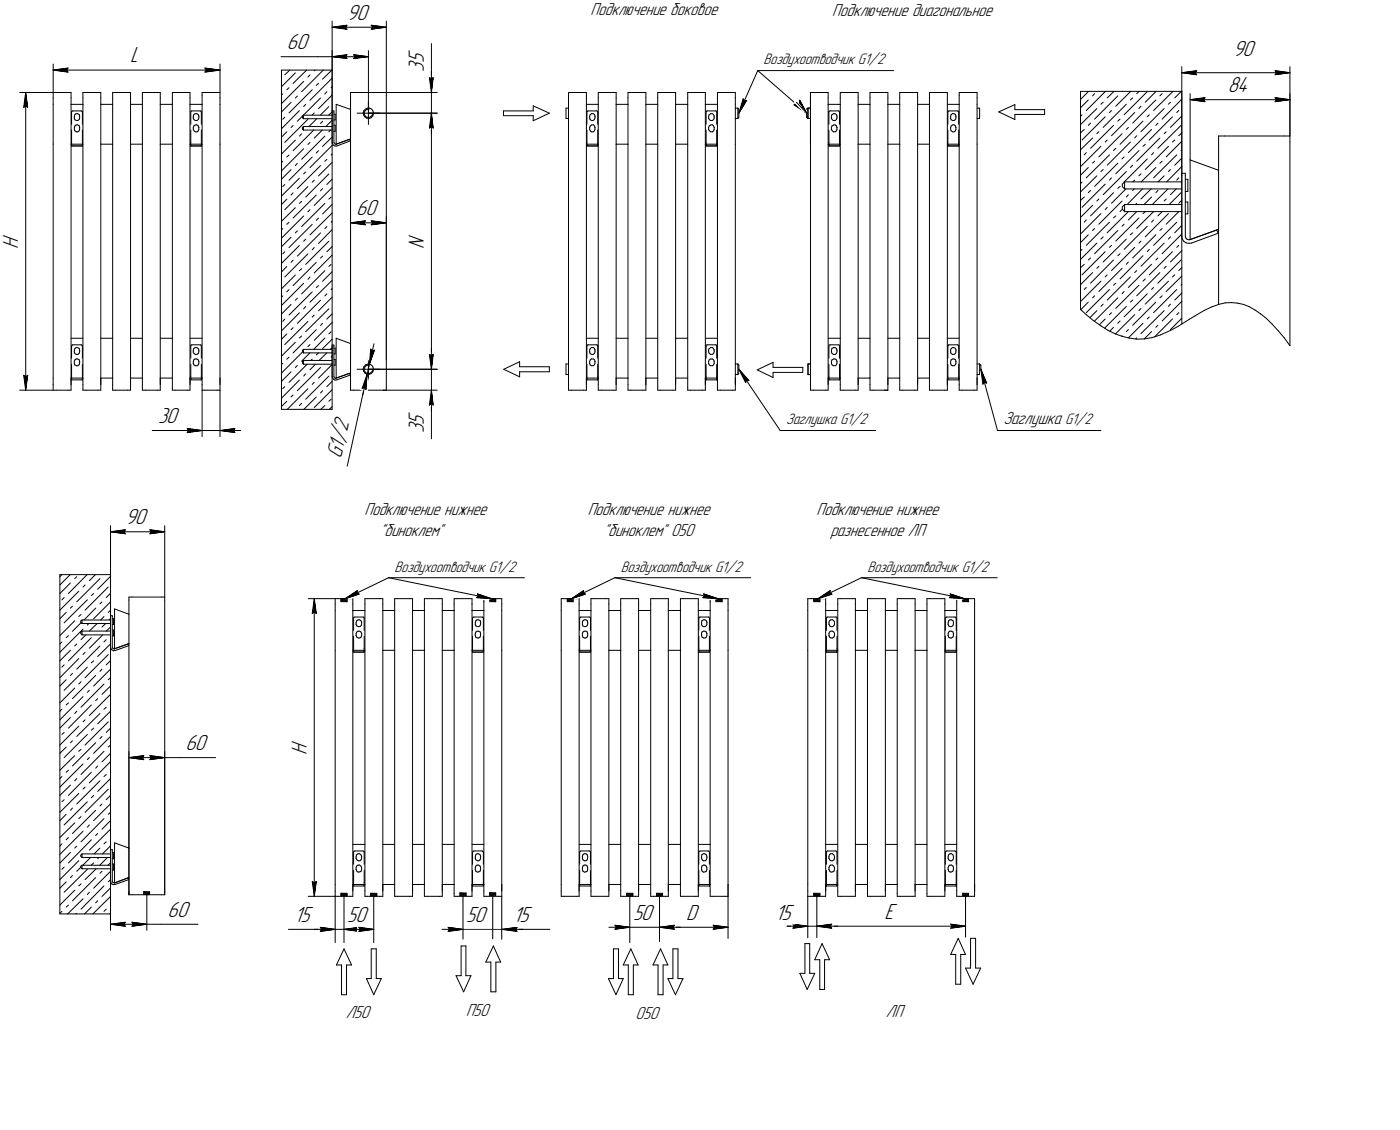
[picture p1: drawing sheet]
<svg xmlns="http://www.w3.org/2000/svg" width="470mm" height="380mm" viewBox="0 0 470 380" stroke-linecap="round" stroke-linejoin="round" font-family="sans-serif">
<defs><g id="words">
<g font-size="7.8">
<text x="116.6" y="6.6">90</text>
<text x="96.4" y="16.5">60</text>
<text x="43.7" y="21">L</text>
<text x="414.3" y="18.7">90</text>
<text x="142.4" y="24" transform="rotate(-90 142.4 24)">35</text>
<text x="412.5" y="30.9">84</text>
<text x="119.7" y="72.3">60</text>
<text x="6.1" y="83.5" transform="rotate(-90 6.1 83.5)">H</text>
<text x="142.4" y="83.5" transform="rotate(-90 142.4 83.5)">N</text>
<text x="53.1" y="142.1">30</text>
<text x="142.4" y="145.4" transform="rotate(-90 142.4 145.4)">35</text>
<text x="114.7" y="154.1" transform="rotate(-78 114.7 154.1)">G1/2</text>
<text x="42.1" y="176.1">90</text>
<text x="62.3" y="252">60</text>
<text x="103" y="253.6" transform="rotate(-90 103 253.6)">H</text>
<text x="56.3" y="307.9">60</text>
<text x="98.9" y="309.6">15</text>
<text x="116.7" y="309.6">50</text>
<text x="156.6" y="309.6">50</text>
<text x="172.5" y="309.6">15</text>
<text x="212.7" y="308.9">50</text>
<text x="230.6" y="308.9">D</text>
<text x="260.5" y="308.9">15</text>
<text x="297.1" y="308.6">E</text>
</g>
<g font-size="6.2">
<text x="198.4" y="5">Подключение боковое</text>
<text x="279.6" y="5.4">Подключение диагональное</text>
<text x="337.1" y="142.4">Заглушка</text>
<text x="122.5" y="173.1">Подключение нижнее</text>
<text x="197.5" y="173.1">Подключение нижнее</text>
<text x="274.3" y="173.1">Подключение нижнее</text>
<text x="127.8" y="180.1">&quot;биноклем&quot;</text>
<text x="202.9" y="180.1">&quot;биноклем&quot; 050</text>
<text x="279" y="180.1">разнесенное ЛП</text>
<text x="116.2" y="341.9">Л50</text>
<text x="156.6" y="341.4">П50</text>
<text x="297.6" y="341.6">ЛП</text>
<text x="213.6" y="342.4">050</text>
</g>
<g font-size="5.4">
<text x="256.6" y="21.6">Воздухоотводчик G1/2</text>
<text x="264.1" y="142.5">Заглушка G1/2</text>
<text x="357.9" y="142.4">G1/2</text>
<text x="132.6" y="192">Воздухоотводчик G1/2</text>
<text x="208.6" y="192">Воздухоотводчик G1/2</text>
<text x="291.4" y="192">Воздухоотводчик G1/2</text>
</g>
</g></defs>
<g fill="none" stroke="#000" stroke-width=".34">
<path d="M94.4 19.1h12.2zM106.6 19.1h5zM111.6 19l5 .6zM111.6 9.1l5 .7zM111.6 19.1l5-.7zM111.6 19.1h12.2zM111.6 9.1l5-.6zM111.6 9.1h18.2zM111.6 17v6.5zM111.6 7.1v30.2zM116.1 19.1l.5 .5zM116.1 9.1l.5 .7z"/>
<path d="M116.6 18.4l-.5 .7zM116.6 8.5l-.5 .6zM118.8 18.4l5 .7zM118.8 18.4l.5 .7zM118.8 19.6l5-.5zM119.3 19l-.5 .6zM123.8 17v21zM124.7 9.8l5.1-.7zM124.7 8.5l5.1 .6zM124.7 8.5l.5 .6zM125.2 9.1l-.5 .7zM129.8 7.1v24z"/>
<path d="M144.9 14.6v11.5zM6.6 31.1h11.3zM8 36.1l.6-.5zM8.6 31.1l-.6 5zM8.6 31.1l.7 5zM8.6 31.1v100zM8.6 35.6l.7 .5zM17.9 32.9v2.2zM17.9 31.1v1.8zM17.9 35.1v13.3zM17.9 31.1h1zM17.9 23.5l5 .7z"/>
<path d="M17.9 23.5l5-.6zM17.9 23.5h56zM17.9 21.5v9.6zM18.9 31.1h4zM22.4 23.5l.5 .7zM22.9 31.1h1zM22.9 22.9l-.5 .6zM23.9 32.9v2.2zM23.9 31.1v1.8zM23.9 35.1h4zM23.9 35.1v13.3zM24 37.6v4.1z"/>
<path d="M24.2 37.3l-.2 .3zM24.2 37.3h.3zM24.5 37.3h2.8zM25 39.7h.1M25 39v.6zM25 39.7l.1 .5zM25.1 38.5l-.1 .5zM25.1 38.5l.5-.3zM25.6 38.2h.5zM26.1 38.2l.5 .2zM26.6 38.4l.2 .5zM26.8 39v.6z"/>
<path d="M26.8 39.6l-.2 .5zM26.8 38.9h.1M27.3 37.3h.2zM27.5 37.3l.2 .3zM27.7 37.6v4.1zM27.9 31.1h1zM27.9 32.9v2.2zM27.9 31.1v1.8zM27.9 35.1v13.3zM28.9 31.1h4zM32.9 31.1h1zM33.9 32.9v2.2z"/>
<path d="M33.9 31.1v1.8zM33.9 35.1h3.9zM33.9 35.1v13.3zM37.8 31.1h1.1zM37.8 32.9v2.2zM37.8 31.1v1.8zM37.8 35.1v13.3zM38.9 31.1h3.9zM42.8 31.1h1.1zM43.9 32.9v2.2zM43.9 31.1v1.8zM43.9 35.1h3.9z"/>
<path d="M43.9 35.1v13.3zM47.8 32.9v2.2zM47.8 31.1v1.8zM47.8 35.1v13.3zM47.8 31.1h1.1zM48.9 31.1h3.9zM52.8 31.1h1zM53.8 32.9v2.2zM53.8 31.1v1.8zM53.8 35.1h4.1zM53.8 35.1v13.3zM57.9 31.1h.9z"/>
<path d="M57.9 31.1v1.8zM57.9 32.9v2.2zM57.9 35.1v13.3zM58.8 31.1h4.1zM62.9 31.1h.9zM63.8 31.1v1.8zM63.8 32.9v2.2zM63.8 35.1h4.1zM63.8 35.1v13.3zM64.1 37.6v4.1zM64.2 37.3l-.1 .3zM64.2 37.3h.2z"/>
<path d="M64.4 37.3h2.9zM64.9 39.7h.1M64.9 39v.6zM64.9 39.7l.3 .5zM65.1 38.5l.4-.3zM65.1 38.5l-.2 .5zM65.5 38.2h.6zM66.1 38.2l.4 .2zM66.5 38.4l.3 .5zM66.8 39v.6zM66.8 39.6l-.2 .5zM66.8 38.9h.1"/>
<path d="M67.3 37.3h.3zM67.6 37.3v.3zM67.6 37.6v4.1zM67.9 31.1h.9zM67.9 32v3.1zM67.9 31.1v.9zM67.9 35.1v13.3zM68.8 31.1h4.1zM68.8 24.2l5.1-.7zM68.8 22.9l5.1 .6zM68.8 22.9l.5 .6zM69.3 23.5l-.5 .7z"/>
<path d="M72.9 31.1h1zM73.9 32.9v2.2zM73.9 31.1v1.8zM73.9 35.1v13.3zM73.9 21.5v9.6zM94.6 23.5h17zM94.6 23.5v114zM94.6 37.6l3.2-3.2zM94.6 31.9l.4-.3zM94.6 34.8l7.4-7.5zM94.6 29.1l4.6-4.6zM95.7 25.1l1.7-1.6z"/>
<path d="M96.4 30.1l.7-.6zM97.1 37.9l7.8-7.8zM98.5 28l4.5-4.5zM99.2 32.9l.7-.6zM100.6 37.2l-6 6.1zM101.3 30.8l7.3-7.3zM101.6 39.1v.4zM101.6 39.5l.3 .4zM101.9 39.9h9.7zM101.9 38.7l-.3 .4zM101.9 38.7v1.2zM101.9 38.7h9.7z"/>
<path d="M102.7 35.1l-.7 .7zM104.1 33.7l7.5-7.5zM104.1 25.1l-.6 .8zM104.9 38.6l.7-.7zM105.8 23.5l-.2 .3zM106.3 28.7l.7-.7zM107 36.5l4.6-4.6zM107.6 38.7l2.9-2.9zM108.4 26.6l3.1-3.1zM109.8 30.8l-.7 .8zM110.4 38.7l1.2-1.1zM111.3 29.5l.3-.4z"/>
<path d="M111.6 37.7v10.1zM111.6 37.3h.6zM111.6 37.3v.4zM111.6 23.5v114zM112.2 37.7v10.1zM112.2 37.3v.4zM112.2 38.4h.4zM112.6 38.4v1.9zM112.9 35.1l4.9 1.6zM112.9 35.1v13.3zM117.8 32v4.7zM117.8 36.7v10z"/>
<path d="M117.8 31.1v.9zM117.8 31.1h1zM118.8 31.1h10zM120 38h3.8zM122 37.9l.2 .8zM122.2 38.7l.4 .6zM122.3 37.2l-.3 .7zM122.3 38.4l.4 .5zM122.4 37.7l-.1 .7zM122.6 39.3l.7 .4zM122.7 38.9l.5 .5zM122.8 36.7l.6-.4z"/>
<path d="M122.8 37.1l.6-.4zM122.8 36.7l-.5 .5zM122.8 37.1l-.4 .6zM123.2 39.4l.8 .1zM123.3 39.7l.7 .1zM123.4 36.7h.6zM123.4 36.3h.8zM123.8 38h3.7zM123.8 38v3.8zM123.8 34.3v3.7zM123.8 38h23.1zM123.8 31.1h23.1z"/>
<path d="M124 39.5l.5-.3zM124 39.8l.7-.3zM124.2 36.3l.7 .4zM124.5 39.2l.6-.5zM124.9 36.7l.4 .6zM125.1 38.3v.4zM125.2 38.9l-.5 .6zM125.3 37.3l.2 .7zM125.5 38.3l-.3 .6zM125.5 38v.3zM128.8 31.1h1zM129.8 32v98z"/>
<path d="M129.8 31.1v.9zM144.3 26.1l.6 5zM144.3 26.1l.6 .4zM144.9 38l-.6 5zM144.9 38l.6 5zM144.9 26.5l.6-.4zM144.9 38v86zM144.9 38v7zM144.9 24v7.1zM144.9 31.1v6.9zM144.9 26.1v5zM145.5 26.1l-.6 5z"/>
<path d="M169.2 37.3v1.6zM169.2 37.3h10zM169.2 38.9h10zM179.2 35.6v1.7zM179.2 35.6l5.4 2.4zM179.2 38.9v1.7zM190.2 39.8h.8zM190.2 36.3v3.5zM190.2 36.3h.8zM191 32.9v2.2zM191 31.1v1.8zM191 35.1v13.3z"/>
<path d="M191 31.1h1zM192 31.1h4zM196 31.1h1zM197 32.9v2.2zM197 31.1v1.8zM197 35.1h4zM197 35.1v13.3zM197.2 37.6v4.1zM197.4 37.3h.2zM197.4 37.3l-.2 .3zM197.6 37.3h2.8zM198.1 39.7h.1"/>
<path d="M198.1 39v.6zM198.1 39.7l.2 .5zM198.3 38.5l-.2 .5zM198.3 38.5l.4-.3zM198.7 38.2h.6zM199.3 38.2l.4 .2zM199.7 38.4l.2 .5zM199.9 39v.6zM199.9 39.6l-.2 .5zM199.9 38.9h.1M200.4 37.3h.3zM200.7 37.3l.1 .3z"/>
<path d="M200.8 37.6v4.1zM201 32.9v2.2zM201 31.1v1.8zM201 35.1v13.3zM201 31.1h1zM202 31.1h4zM206 31.1h1zM207 32.9v2.2zM207 31.1v1.8zM207 35.1h4zM207 35.1v13.3zM211 31.1h1z"/>
<path d="M211 32.9v2.2zM211 31.1v1.8zM211 35.1v13.3zM212 31.1h4zM216 31.1h1zM217 32.9v2.2zM217 31.1v1.8zM217 35.1h4zM217 35.1v13.3zM221 32.9v2.2zM221 31.1v1.8zM221 35.1v13.3z"/>
<path d="M221 31.1h1zM222 31.1h4.1zM226.1 31.1h.9zM227 32.9v2.2zM227 31.1v1.8zM227 35.1h4.1zM227 35.1v13.3zM231.1 31.1v1.8zM231.1 32.9v2.2zM231.1 35.1v13.3zM231.1 31.1h.9zM232 31.1h4.1z"/>
<path d="M236.1 31.1h.9zM237 31.1v1.8zM237 32.9v2.2zM237 35.1h4zM237 35.1v13.3zM237.2 37.6v4.1zM237.3 37.3l-.1 .3zM237.3 37.3h.4zM237.7 37.3h2.8zM238.1 39.7l.2 .5zM238.1 39.7h.1M238.1 39v.6z"/>
<path d="M238.3 38.5l.5-.3zM238.3 38.5l-.2 .5zM238.8 38.2h.5zM239.3 38.2l.4 .2zM239.7 38.4l.2 .5zM239.9 39v.6zM239.9 39.6l-.1 .5zM239.9 38.9h.1M240.5 37.3h.2zM240.7 37.3l.1 .3zM240.8 37.6v4.1zM241 32v3.1z"/>
<path d="M241 31.1v.9zM241 35.1v13.3zM241 31.1h1.1zM242.1 31.1h3.9zM246 31.1h1.1zM247.1 39.8h.8zM247.1 32.9v2.2zM247.1 31.1v1.8zM247.1 35.1v13.3zM247.1 36.3h.8zM247.9 36.3l.3 .4zM247.9 36.3v3.5z"/>
<path d="M248.2 36.7v2.7zM248.2 39.4l-.3 .4zM249.7 33.2l-1.5 4.8zM249.7 33.2l.4 .8zM250.1 34l.8-.3zM250.9 33.7l-2.7 4.3zM254.6 23.7l-6.4 14.3zM254.6 23.7l16.4 14.3zM254.6 23.7h45.6zM266.8 35.2l.8-.1zM266.8 35.2l4.2 2.8zM267.6 34.4l3.4 3.6z"/>
<path d="M267.6 34.3v.8zM267.6 34.3l3.4 3.7zM268.7 33.6l2.3 4.4zM271 36.7v2.7zM271 39.4l.4 .4zM271 36.7l.4-.4zM271 39.4l.5 .4zM271 36.7l.5-.4zM271.4 36.3h.9zM271.4 39.8h.9zM271.4 36.3v3.5zM271.5 36.3h.8z"/>
<path d="M271.5 39.8h.8zM271.5 36.3v3.5zM272.3 32.9v2.2zM272.3 31.1v1.8zM272.3 35.1v13.3zM272.3 31.1h.9zM273.2 31.1h4.1zM277.3 31.1h.9zM278.2 32.9v2.2zM278.2 31.1v1.8zM278.2 35.1h4.1zM278.2 35.1v13.3z"/>
<path d="M278.5 37.6v4.1zM278.6 37.3l-.1 .3zM278.6 37.3h.3zM278.9 37.3h2.8zM279.3 39.7l.3 .5zM279.3 39.7h.1M279.3 39v.6zM279.5 38.5l.5-.3zM279.5 38.5l-.2 .5zM280 38.2h.5zM280.5 38.2l.5 .2zM281 38.4l.2 .5z"/>
<path d="M281.2 39v.6zM281.2 39.6l-.2 .5zM281.2 38.9h.1M281.7 37.3h.3zM282 37.3l.1 .3zM282.1 37.6v4.1zM282.3 32.9v2.2zM282.3 31.1v1.8zM282.3 35.1v13.3zM282.3 31.1h.9zM283.2 31.1h4.1zM287.3 31.1h1z"/>
<path d="M288.3 32.9v2.2zM288.3 31.1v1.8zM288.3 35.1h4zM288.3 35.1v13.3zM292.3 32.9v2.2zM292.3 31.1v1.8zM292.3 35.1v13.3zM292.3 31.1h1zM293.3 31.1h4zM297.3 31.1h1zM298.3 32.9v2.2zM298.3 31.1v1.8z"/>
<path d="M298.3 35.1h4zM298.3 35.1v13.3zM302.3 32.9v2.2zM302.3 31.1v1.8zM302.3 35.1v13.3zM302.3 31.1h1zM303.3 31.1h4zM307.3 31.1h1zM308.3 32.9v2.2zM308.3 31.1v1.8zM308.3 35.1h4zM308.3 35.1v13.3z"/>
<path d="M312.3 31.1v1.8zM312.3 32.9v2.2zM312.3 35.1v13.3zM312.3 31.1h1zM313.3 31.1h4zM317.3 31.1h1zM318.3 31.1v1.8zM318.3 32.9v2.2zM318.3 35.1h4zM318.3 35.1v13.3zM318.5 37.6v4.1zM318.6 37.3h.3z"/>
<path d="M318.6 37.3l-.1 .3zM318.9 37.3h2.8zM319.4 39.7l.2 .5zM319.4 39.7h.1M319.4 39v.6zM319.6 38.5l.4-.3zM319.6 38.5l-.2 .5zM320 38.2h.5zM320.5 38.2l.5 .2zM321 38.4l.2 .5zM321.2 39v.6zM321.2 39.6l-.2 .5z"/>
<path d="M321.2 38.9h.1M321.7 37.3h.2zM321.9 37.3l.2 .3zM322.1 37.6v4.1zM322.3 32v3.1zM322.3 31.1v.9zM322.3 35.1v13.3zM322.3 31.1h1zM323.3 31.1h4zM327.3 31.1h1zM328.3 32.9v2.2zM328.3 31.1v1.8z"/>
<path d="M328.3 35.1v13.3zM328.3 36.3h.8zM328.3 39.8h.8zM329.1 36.3v3.5zM335.6 37.6l5.4 2.5zM335.6 37.6l5.4-2.5zM341 38.4v1.7zM341 35.1v1.7zM341 36.8h10zM341 38.4h10zM351 36.8v1.6zM363 30.7h34.1z"/>
<path d="M363 30.7v73.2zM363 33.4l2.7-2.7zM363 39.1l.5-.5zM363 36.2l2.6-2.6zM365 37.1l6.4-6.4zM367.8 31.5l-.7 .7zM369.9 35l.7-.7zM372 32.9l2.3-2.2zM372.8 37.8l.6-.7zM374.9 35.7l5-5zM377 30.8h.1M377.7 38.6l7.8-7.8z"/>
<path d="M379.8 33.6l.7-.7zM381.9 31.5l.8-.8zM383.3 35.7l-.6 .7zM384.8 34.3l3.6-3.6zM385.5 39.2l.6-.6zM387.6 37.1l6.5-6.4zM389.7 32.2l.8-.7zM392.6 35l.6-.7zM394.7 32.9l2.2-2.2zM395.4 37.8l.6-.7zM397.1 30.7v78.1zM397.1 33.3l-6.6 6.7z"/>
<path d="M397.1 24.4l5-.7zM397.1 24.4h36.3zM397.1 24.4l5 .7zM397.1 22.4v35.8zM399.9 33.5l4.9 .7zM399.9 33.5l4.9-.7zM399.9 33.5h33.5zM399.9 31.5v22.2zM401.5 24.4l.6 .7zM402.1 23.7l-.6 .7zM404.3 33.5l.5 .7zM404.8 32.8l-.5 .7z"/>
<path d="M428.4 34.2l5-.7zM428.4 25.1l5-.7zM428.4 32.8l.5 .7zM428.4 23.7l.5 .7zM428.4 32.8l5 .7zM428.4 23.7l5 .7zM428.9 33.5l-.5 .7zM428.9 24.4l-.5 .7zM433.4 31.5v14.2zM433.4 22.4v23.3zM17.9 48.4v78.6zM23.9 48.4v78.6z"/>
<path d="M23.9 48.4h4zM24 49h3.7zM24 47.8v1.2zM24 43.7v4.1zM24 48.4v.6zM25 42.8v.6zM25 43.4l.1 .5zM25.1 42.3l-.1 .5zM25.1 42.3l.5-.3zM25.1 43.9l.6 .4zM25.1 40.2l.6 .3zM25.6 42l.5-.1z"/>
<path d="M25.7 44.3h.5zM25.7 40.5h.5zM26.1 41.9l.5 .3zM26.2 44.3l.4-.4zM26.2 40.5l.4-.4zM26.6 42.2l.2 .6zM26.8 43.4l-.2 .5zM26.8 42.8h.1M26.8 42.8v.6zM27.7 47.8v1.2zM27.7 43.7v4.1zM27.7 48.4v.6z"/>
<path d="M27.9 48.4v78.6zM33.9 48.4v78.6zM33.9 48.4h3.9zM37.8 48.4v78.6zM43.9 48.4v78.6zM43.9 48.4h3.9zM47.8 48.4v78.6zM53.8 48.4v78.6zM53.8 48.4h4.1zM57.9 48.4v78.6zM63.8 48.4v78.6zM63.8 48.4h4.1z"/>
<path d="M64.1 47.8v1.2zM64.1 43.7v4.1zM64.1 49h3.5zM64.1 48.4v.6zM64.9 42.8v.6zM64.9 43.4l.3 .5zM65.1 42.3l.4-.3zM65.1 42.3l-.2 .5zM65.2 43.9l.4 .4zM65.2 40.2l.4 .3zM65.5 42l.6-.1zM65.6 44.3h.6z"/>
<path d="M65.6 40.5h.6zM66.1 41.9l.4 .3zM66.2 44.3l.4-.4zM66.2 40.5l.4-.4zM66.5 42.2l.3 .6zM66.8 43.4l-.2 .5zM66.8 42.8h.1M66.8 42.8v.6zM67.6 47.8v1.2zM67.6 43.7v4.1zM67.6 48.4v.6zM67.9 48.4v78.6z"/>
<path d="M73.9 48.4v78.6zM94.6 57.4l7.4-7.4zM94.6 51.7l4.6-4.6zM95 54.2l-.4 .4zM95 40l.7-.6zM95.7 47.8l7.8-7.8zM96.4 44.3l-1.8 1.8zM96.4 52.7l.7-.6zM97.8 42.8l.7-.6zM98.5 50.6l6.9-6.9zM99.9 40.7l7.8-7.8zM99.9 54.9l-.7 .7z"/>
<path d="M100.6 45.7l.7-.7zM101.3 53.5l7.8-7.8zM101.6 42.9v.4zM101.6 43.3l.3 .4zM101.9 43.7h9.7zM101.9 42.5l-.3 .4zM101.9 42.5v1.2zM101.9 42.5h9.7zM102 58.4l.7-.7zM103.5 48.5l.6-.7zM103.8 42.5l2.6-2.6zM104.1 56.3l7.5-7.4z"/>
<path d="M105.6 46.4l2.7-2.7zM106.3 51.4l.7-.8zM107 59.1l4.6-4.6zM108.4 49.2l3.2-3.1zM108.4 40.7l-.7 .8zM109.1 54.2l.7-.7zM109.5 42.5l2.1-2.1zM111.1 43.7l-.6 .6zM111.3 52.1l.3-.4zM111.6 47.8l.1 .5zM111.7 48.3l.3 .5zM112 48.8l.5 .2z"/>
<path d="M112.2 40.3h.4zM112.2 44.1h.4zM112.2 47.8l.2 .5zM112.2 42.1h.4zM112.4 48.3l.4 .1zM112.5 49h.7zM112.6 42.1v2zM112.8 48.4h.1zM112.9 48.4l4.9-1.7zM112.9 48.4l4.5-1.6zM113.2 49l4.5-1.7zM117.4 46.8l.3 .5z"/>
<path d="M117.8 46.7v68.7zM144.3 43l.6-.5zM144.9 42.5l.6 .5zM179.2 40.6l5.4-2.6zM191 48.4v78.6zM197 48.4v78.6zM197 48.4h4zM197.2 47.8v1.2zM197.2 43.7v4.1zM197.2 48.4v.6zM197.2 49h3.6zM198.1 42.8v.6z"/>
<path d="M198.1 43.4l.2 .5zM198.3 43.9l.5 .4zM198.3 40.2l.5 .3zM198.3 42.3l-.2 .5zM198.3 42.3l.4-.3zM198.7 42l.6-.1zM198.8 44.3h.5zM198.8 40.5h.5zM199.3 41.9l.4 .3zM199.3 44.3l.4-.4zM199.3 40.5l.4-.4zM199.7 42.2l.2 .6z"/>
<path d="M199.9 43.4l-.2 .5zM199.9 42.8h.1M199.9 42.8v.6zM200.8 47.8v1.2zM200.8 43.7v4.1zM200.8 48.4v.6zM201 48.4v78.6zM207 48.4v78.6zM207 48.4h4zM211 48.4v78.6zM217 48.4v78.6zM217 48.4h4z"/>
<path d="M221 48.4v78.6zM227 48.4v78.6zM227 48.4h4.1zM231.1 48.4v78.6zM237 48.4v78.6zM237 48.4h4zM237.2 47.8v1.2zM237.2 43.7v4.1zM237.2 49h3.6zM237.2 48.4v.6zM238.1 43.4l.2 .5zM238.1 42.8v.6z"/>
<path d="M238.3 42.3l.5-.3zM238.3 42.3l-.2 .5zM238.3 43.9l.5 .4zM238.3 40.2l.5 .3zM238.8 44.3h.6zM238.8 40.5h.6zM238.8 42l.5-.1zM239.3 41.9l.4 .3zM239.4 44.3l.4-.4zM239.4 40.5l.4-.4zM239.7 42.2l.2 .6zM239.9 43.4l-.1 .5z"/>
<path d="M239.9 42.8h.1M239.9 42.8v.6zM240.8 47.8v1.2zM240.8 43.7v4.1zM240.8 48.4v.6zM241 48.4v78.6zM247.1 48.4v78.6zM272.3 48.4v78.6zM278.2 48.4v78.6zM278.2 48.4h4.1zM278.5 47.8v1.2zM278.5 43.7v4.1z"/>
<path d="M278.5 48.4v.6zM278.5 49h3.6zM279.3 43.4l.3 .5zM279.3 42.8v.6zM279.5 42.3l.5-.3zM279.5 42.3l-.2 .5zM279.6 43.9l.4 .4zM279.6 40.2l.4 .3zM280 44.3h.6zM280 40.5h.6zM280 42l.5-.1zM280.5 41.9l.5 .3z"/>
<path d="M280.6 44.3l.4-.4zM280.6 40.5l.4-.4zM281 42.2l.2 .6zM281.2 43.4l-.2 .5zM281.2 42.8h.1M281.2 42.8v.6zM282.1 47.8v1.2zM282.1 43.7v4.1zM282.1 48.4v.6zM282.3 48.4v78.6zM288.3 48.4v78.6zM288.3 48.4h4z"/>
<path d="M292.3 48.4v78.6zM298.3 48.4v78.6zM298.3 48.4h4zM302.3 48.4v78.6zM308.3 48.4v78.6zM308.3 48.4h4zM312.3 48.4v78.6zM318.3 48.4v78.6zM318.3 48.4h4zM318.5 49h3.6zM318.5 47.8v1.2zM318.5 43.7v4.1z"/>
<path d="M318.5 48.4v.6zM319.4 43.4l.2 .5zM319.4 42.8v.6zM319.6 43.9l.5 .4zM319.6 40.2l.5 .3zM319.6 42.3l.4-.3zM319.6 42.3l-.2 .5zM320 42l.5-.1zM320.1 44.3h.5zM320.1 40.5h.5zM320.5 41.9l.5 .3zM320.6 44.3l.4-.4z"/>
<path d="M320.6 40.5l.4-.4zM321 42.2l.2 .6zM321.2 43.4l-.2 .5zM321.2 42.8h.1M321.2 42.8v.6zM322.1 47.8v1.2zM322.1 43.7v4.1zM322.1 48.4v.6zM322.3 48.4v78.6zM328.3 48.4v78.6zM363 56l6.9-6.9zM363 50.3l4.1-3.9z"/>
<path d="M363 44.7l1.3-1.2zM363 58.9l2.6-2.6zM363 41.9l5.5-5.5zM363.5 47l7.8-7.8zM365 51.3l-.7 .7zM365 59.7l7.8-7.7zM365.6 42.1l.8-.7zM366.4 49.8l7.7-7.7zM367.1 54.8l.7-.7zM367.8 40l7.8-7.8zM368.5 44.9l.7-.7zM369.2 52.7l7.8-7.8z"/>
<path d="M369.9 57.6l.7-.7zM370.6 42.8l7.8-7.8zM371.3 47.7l.7-.7zM372 55.5l7.8-7.8zM373.4 59.7l-.6 .8zM373.4 45.6l7.8-7.8zM374.1 50.6l.8-.8zM374.9 58.4l7.8-7.8zM375.6 40.7l.7-.7zM377 53.4l.7-.7zM378.4 43.5l.7-.7zM379.1 51.3l7.8-7.8z"/>
<path d="M379.8 56.3l.7-.8zM380.5 41.4l7.8-7.8zM381.9 45.6l-.7 .8zM381.9 54.1l7.8-7.7zM382.7 59.1l.6-.7zM383.3 44.2l7.8-7.8zM384 40.7l-7.7 7.8zM384 49.1l.8-.6zM384.8 56.9l7.8-7.8zM386.1 47l7.8-7.8zM387.6 51.3l-.7 .7zM387.6 59.7l7.8-7.7z"/>
<path d="M389 49.8l7.8-7.7zM389 41.4l-.7 .7zM389.7 54.8l.8-.7zM391.1 44.9l.7-.7zM391.8 52.7l5.3-5.2zM392.6 57.6l.6-.7zM393.2 42.8l3.9-3.8zM393.9 47.7l.8-.7zM396 59.7l-.6 .8zM396 45.6l1.1-.9zM396.8 50.6l.3-.3zM397.1 55.9l-5.1 5.2z"/>
<path d="M397.1 59v20.4zM397.1 58.2h1.1zM397.1 58.2v.8zM397.1 53.1l-2.4 2.4zM398.2 59v20.4zM398.2 58.2v.8zM399.9 53.7l9.5 3.5zM399.9 53.7v26.8zM409.4 47.7v9.5zM409.4 57.2v19.8zM409.4 45.7v2zM409.4 45.7h2.1z"/>
<path d="M411.5 45.7h19.9zM431.4 45.7h2zM433.4 47.7v68.4zM433.4 45.7v2zM94.6 77.2l.4-.4zM94.6 65.9l6-6zM94.6 60.2l3.2-3.2zM94.6 74.3l4.6-4.5zM95 62.7l.7-.7zM95.7 70.4l7.8-7.7zM96.4 66.9l-1.8 1.8zM96.4 75.4l.7-.7z"/>
<path d="M97.1 60.5l7.8-7.8zM98.5 64.8l-.7 .7zM98.5 73.2l7.8-7.7zM99.2 78.2l.7-.6zM99.9 63.3l7.8-7.7zM100.6 68.3l.7-.7zM101.3 76.1l7.8-7.8zM102.7 66.2l7.8-7.8zM103.5 71.1l.6-.7zM104.1 78.9l7.5-7.4zM104.9 61.2l.7-.7zM105.6 69l6-6z"/>
<path d="M106.3 74l.7-.8zM108.4 71.9l3.2-3.2zM108.4 63.3l-.7 .8zM109.1 76.8l.7-.7zM109.8 62l1.8-1.8zM110.5 66.9l.8-.7zM111.3 74.7l.3-.4zM111.6 77.1l-4.6 4.7zM117.8 74.8l5-.6zM117.8 74.8h12zM117.8 74.8l5 .7zM117.8 72.8v48.1z"/>
<path d="M122.3 74.8l.5 .7zM122.8 74.2l-.5 .6zM124.7 75.5l5.1-.7zM124.7 74.2l5.1 .6zM124.7 74.2l.5 .6zM125.2 74.8l-.5 .7zM129.8 72.8v48.1zM363 78.6l6.9-6.8zM363 73l4.1-4zM363 67.4l1.3-1.2zM363 61.7l.5-.5zM363 64.5l5.5-5.4z"/>
<path d="M363.5 69.6l7.8-7.8zM365 73.9l-.7 .7zM365.6 64.7l.8-.7zM367.1 77.4l.7-.6zM367.8 62.6l7.8-7.8zM368.5 67.5l.7-.7zM369.2 75.3l7.8-7.8zM370.6 65.4l7.8-7.8zM372 69.6l-.7 .8zM373.4 68.3l4.9-4.8zM374.1 73.2l.8-.7zM374.1 64.7l-7.7 7.8z"/>
<path d="M375.6 63.3l.7-.7zM377 76l.7-.7zM377.1 70.3l-.8 .8zM377.1 61.8v.9zM377.1 62.7l.7 .8zM377.1 69.5v.7zM377.1 70.2l.7 .9zM377.7 61.2l7.8-7.8zM377.8 61.1h19.3zM377.8 68.7h19.3zM377.8 63.5h19.3zM377.8 61.1l-.7 .7z"/>
<path d="M377.8 61.1v2.4zM377.8 71.1h19.3zM377.8 68.7l-.7 .8zM377.8 68.7v2.4zM379.1 65.4l-.7 .8zM379.1 71.1l-7.1 7.1zM379.1 73.9l2.8-2.8zM379.8 78.9l.7-.7zM380.5 64l.6-.5zM380.6 61.1l.6-.6zM381.5 68.7l.4-.4zM381.9 76.8l5.7-5.7z"/>
<path d="M383.3 66.8l3.4-3.3zM383.4 61.1l4.9-4.8zM383.9 63.5l-5.2 5.2zM384 71.8l.8-.7zM384.4 68.7l2.5-2.5zM384.8 79.5l7.8-7.7zM387.2 68.7l5.2-5.2zM387.6 73.9l-.7 .7zM389 72.5l1.5-1.4zM389 64l-.7 .7zM389.1 61.1l2-2zM389.7 77.4l.8-.6z"/>
<path d="M391.1 67.5l.7-.7zM391.8 75.3l4.2-4.2zM392.8 68.7l4-4zM393.2 65.4l2-1.9zM393.2 79.5l-.6 .8zM396 68.3l1.1-1zM396.8 73.2l.3-.3zM397.1 79.5l.1 .8zM397.1 79.5h.1M397.1 75.7l-2.4 2.5zM398.2 79.4l.2 .6zM398.2 60.2h.9z"/>
<path d="M398.2 67.9h.9zM398.2 64.3h.9zM398.2 71.8h.9zM398.4 80l.4 .4zM399.1 60.2v4.1zM399.1 67.9v3.9zM408.8 77.3l.5 1.1zM409.4 77v25.2zM94.6 99.8l.4-.4zM94.6 88.5l6-6zM94.6 82.9l3.2-3.2zM94.6 97l4.6-4.6z"/>
<path d="M94.6 80l7.4-7.4zM95 85.3l.7-.7zM95.7 93l7.8-7.7zM96.4 89.5l-1.8 1.9zM96.4 98l.7-.7zM97.1 83.1l7.8-7.7zM98.5 87.4l-.7 .7zM98.5 95.9l7.8-7.8zM99.9 86l7.8-7.8zM100.6 90.9l.7-.6zM101.3 98.7l7.8-7.8zM102 81l.7-.7z"/>
<path d="M102.7 88.8l7.8-7.8zM104.1 93l-.6 .8zM105.6 83.1l-.7 .8zM105.6 91.7l6-6zM106.3 96.6l.7-.7zM107.7 86.7l.7-.7zM108.4 94.5l3.2-3.2zM109.1 99.4l.7-.7zM109.8 84.6l1.8-1.8zM110.5 89.5l.8-.7zM111.3 97.3l.3-.4zM363 95.6l4.1-4z"/>
<path d="M363 90l1.3-1.2zM363 84.3l.5-.5zM363 87.2l5.5-5.5zM363 81.5l2.6-2.6zM363.5 92.3l7.8-7.8zM364.3 97.2l.7-.6zM365 82.4l7.8-7.8zM365.6 87.3l.8-.6zM367.8 85.2l7.8-7.8zM368.5 90.1l.7-.6zM369.2 97.9l7.8-7.8zM369.9 80.3l.7-.8z"/>
<path d="M370.6 88l7.8-7.7zM371.3 93l.7-.7zM372.8 83.1l.6-.7zM373.4 90.9l7.8-7.8zM374.1 95.8l.8-.7zM374.1 87.3l-7.7 7.8zM374.9 81l7.8-7.8zM375.6 85.9l.7-.7zM377.7 97.9l-.7 .8zM377.7 83.8l7.8-7.8zM379.1 88l-.7 .8zM379.1 96.6l7.8-7.8z"/>
<path d="M380.5 86.7l7.8-7.8zM381.2 91.6l.7-.7zM381.9 99.4l7.8-7.8zM382.7 81.7l.6-.7zM383.3 89.5l7.8-7.8zM384 85.9l-7.7 7.8zM384 94.4l.8-.7zM386.1 83.8l-.6 .7zM386.1 92.3l7.8-7.8zM386.9 97.2l.7-.6zM387.6 82.4l7.8-7.8zM388.3 87.3l.7-.6z"/>
<path d="M389 95.1l7.8-7.8zM390.5 85.2l6.6-6.6zM391.1 90.1l.7-.6zM391.8 97.9l5.3-5.1zM393.2 88l3.9-3.8zM393.9 93l.8-.7zM395.4 83.1l.6-.7zM396 90.9l1.1-1zM396.8 95.8l.3-.3zM397.1 98.4l-2.4 2.4zM397.2 80.3l.5 .8zM397.7 81.1l.8 .5z"/>
<path d="M398.5 81.6l.9 .1zM398.8 80.4l.7 .2zM399.4 81.7h.9zM399.5 80.6l.4-.1zM399.9 80.5l9.5-3.5zM399.9 80.5l8.9-3.2zM400.3 81.7l9-3.3zM23.9 113.6h4zM24 116.2v4.1zM24.2 115.9l-.2 .3zM24.2 115.9l.3-.1zM24.5 115.8h2.8z"/>
<path d="M25 118.3h.1M25 117.6v.6zM25 118.3l.1 .5zM25.1 117.1l-.1 .5zM25.1 117.1l.5-.3zM25.1 118.8l.6 .2zM25.6 116.8h.5zM25.7 119h.5zM26.1 116.8l.5 .2zM26.2 119l.4-.3zM26.6 117l.2 .5zM26.8 117.6v.6z"/>
<path d="M26.8 118.2l-.2 .5zM26.8 117.5h.1M27.3 115.8l.2 .1zM27.5 115.9l.2 .3zM27.7 116.2v4.1zM33.9 113.6h3.9zM43.9 113.6h3.9zM53.8 113.6h4.1zM63.8 113.6h4.1zM64.1 116.2v4.1zM64.2 115.9l-.1 .3zM64.2 115.9l.2-.1z"/>
<path d="M64.4 115.8h2.9zM64.9 118.3h.1M64.9 117.6v.6zM64.9 118.3l.3 .5zM65.1 117.1l.4-.3zM65.1 117.1l-.2 .5zM65.2 118.8l.4 .2zM65.5 116.8h.6zM65.6 119h.6zM66.1 116.8l.4 .2zM66.2 119l.4-.3zM66.5 117l.3 .5z"/>
<path d="M66.8 117.6v.6zM66.8 118.2l-.2 .5zM66.8 117.5h.1M67.3 115.8l.3 .1zM67.6 115.9v.3zM67.6 116.2v4.1zM94.6 105.5l3.2-3.2zM94.6 119.6l4.6-4.6zM94.6 114l1.8-1.8zM94.6 102.6l7.4-7.4zM95.7 115.7l7.8-7.8zM95.7 107.2l-.7 .7z"/>
<path d="M97.1 105.8l7.8-7.8zM97.8 110.7l.7-.6zM98.5 118.5l7.8-7.8zM99.2 100.8l.7-.6zM99.9 108.6l7.8-7.8zM100.6 105.1l-6 6.1zM100.6 113.5l.7-.6zM101.6 117.7v.4zM101.6 118.1l.3 .4zM101.9 118.5h9.7zM101.9 117.3l-.3 .4zM101.9 117.3v1.2z"/>
<path d="M101.9 117.3h9.7zM102.7 103l-.7 .7zM102.7 111.4l7.8-7.7zM103.5 116.4l.6-.7zM104.1 101.5l7.5-7.4zM104.9 106.5l.7-.7zM105.6 114.3l6-6zM106.3 119.2l.7-.7zM107 104.4l4.6-4.6zM107.7 109.3l.7-.7zM108.4 117.1l3.2-3.1zM109.1 113.5l-3.7 3.8z"/>
<path d="M109.8 107.2l1.8-1.8zM110.5 112.2l.8-.8zM111 117.3l.6-.5zM111.3 120l.3-.4zM111.6 116.2v10.3zM111.6 115.9h.6zM111.6 115.9v.3zM112.2 118.9h.4zM112.2 116.2v10.3zM112.2 115.9v.3zM112.2 116.9h.4zM112.6 116.9v2z"/>
<path d="M112.9 113.6l4.9 1.8zM112.9 113.6v13.4zM117.8 115.4v9.9zM124.5 117.3l-.4 5zM124.5 117.3l.6 .6zM125.1 117.9l.7-.3zM125.6 115.5l-1.5 6.8zM125.8 117.6l-1.7 4.7zM144.3 119l.6 .5zM144.3 119l.6 5zM144.9 119.5l.6-.5zM144.9 117v7z"/>
<path d="M145.5 119l-.6 5zM197 113.6h4zM197.2 116.2v4.1zM197.4 115.9l.2-.1zM197.4 115.9l-.2 .3zM197.6 115.8h2.8zM198.1 118.3h.1M198.1 117.6v.6zM198.1 118.3l.2 .5zM198.3 118.8l.5 .2zM198.3 117.1l-.2 .5zM198.3 117.1l.4-.3z"/>
<path d="M198.7 116.8h.6zM198.8 119h.5zM199.3 116.8l.4 .2zM199.3 119l.4-.3zM199.7 117l.2 .5zM199.9 117.6v.6zM199.9 118.2l-.2 .5zM199.9 117.5h.1M200.4 115.8l.3 .1zM200.7 115.9l.1 .3zM200.8 116.2v4.1zM207 113.6h4z"/>
<path d="M217 113.6h4zM227 113.6h4.1zM237 113.6h4zM237.2 116.2v4.1zM237.3 115.9l-.1 .3zM237.3 115.9l.4-.1zM237.7 115.8h2.8zM238.1 118.3l.2 .5zM238.1 118.3h.1M238.1 117.6v.6zM238.3 117.1l.5-.3zM238.3 117.1l-.2 .5z"/>
<path d="M238.3 118.8l.5 .2zM238.8 119h.6zM238.8 116.8h.5zM239.3 116.8l.4 .2zM239.4 119l.4-.3zM239.7 117l.2 .5zM239.9 117.6v.6zM239.9 118.2l-.1 .5zM239.9 117.5h.1M240.5 115.8l.2 .1zM240.7 115.9l.1 .3zM240.8 116.2v4.1z"/>
<path d="M278.2 113.6h4.1zM278.5 116.2v4.1zM278.6 115.9l-.1 .3zM278.6 115.9l.3-.1zM278.9 115.8h2.8zM279.3 118.3l.3 .5zM279.3 118.3h.1M279.3 117.6v.6zM279.5 117.1l.5-.3zM279.5 117.1l-.2 .5zM279.6 118.8l.4 .2zM280 119h.6z"/>
<path d="M280 116.8h.5zM280.5 116.8l.5 .2zM280.6 119l.4-.3zM281 117l.2 .5zM281.2 117.6v.6zM281.2 118.2l-.2 .5zM281.2 117.5h.1M281.7 115.8l.3 .1zM282 115.9l.1 .3zM282.1 116.2v4.1zM288.3 113.6h4zM298.3 113.6h4z"/>
<path d="M308.3 113.6h4zM318.3 113.6h4zM318.5 116.2v4.1zM318.6 115.9l.3-.1zM318.6 115.9l-.1 .3zM318.9 115.8h2.8zM319.4 118.3l.2 .5zM319.4 118.3h.1M319.4 117.6v.6zM319.6 118.8l.5 .2zM319.6 117.1l.4-.3zM319.6 117.1l-.2 .5z"/>
<path d="M320 116.8h.5zM320.1 119h.5zM320.5 116.8l.5 .2zM320.6 119l.4-.3zM321 117l.2 .5zM321.2 117.6v.6zM321.2 118.2l-.2 .5zM321.2 117.5h.1M321.7 115.8l.2 .1zM321.9 115.9l.2 .3zM322.1 116.2v4.1zM363 101.3l6.9-6.9z"/>
<path d="M363 103.9l2 1.8zM363.1 104l2.5-2.5zM365 105.7l2.4 2zM365 105l7.8-7.8zM366.2 106.7l2.3-2.3zM367.1 100l.7-.6zM367.4 107.7l2.5 1.7zM367.8 107.8l7.8-7.8zM369.4 109.1l1.9-2zM369.9 109.4l2.4 1.6zM370.6 102.2l-.7 .7zM371.1 110.3l7.3-7.4z"/>
<path d="M372 100.8l7.8-7.8zM372.3 111l2.4 1.1zM372.8 105.7l.6-.7zM374.1 109.9l-1.3 1.4zM374.7 112.1l2.4 .9zM374.8 112.1l6.4-6.4zM374.9 103.6l7.8-7.8zM376.3 107.8l-.7 .8zM376.8 112.9l.2-.1zM377.1 113l2.4 .6zM377.7 106.5l7.8-7.8zM378.4 111.4l.7-.7z"/>
<path d="M379.1 113.5l4.9-4.9zM379.5 113.6l2.5 .3zM379.8 101.5l.7-.7zM380.5 109.3l7.8-7.8zM381.6 113.8l.3-.3zM382 113.9l2.4-.1zM383.3 103.6l-.6 .8zM383.3 112.1l7.8-7.7zM384.4 113.8l2.5-2.4zM384.4 113.8l2.7-.4zM384.8 102.2l7.8-7.8zM385.5 107.1l.6-.6z"/>
<path d="M387.1 113.4l2.8-.9zM387.6 105l7.8-7.8zM387.9 113.2l6-6.1zM388.3 109.9l.7-.6zM389.7 100l.8-.6zM389.9 112.5l3.4-1.5zM390.5 107.8l6.6-6.6zM393.2 110.7l3.9-3.8zM393.2 102.2l-.6 .7zM393.3 111l2.4-1.3zM395.4 105.7l.6-.7zM395.7 109.7l1.6-1z"/>
<path d="M397.3 108.7l1.1-.7zM398.4 108l1.2-.8zM399.6 107.2l1.9-1.1zM401.5 106.1l3.1-1.8zM404.6 104.3l2.5-1.2zM407.1 103.1l2.4-.9zM409.5 102.2l2.1-.5zM411.6 101.7l2.1-.1zM413.7 101.6l2 .2zM415.7 101.8l2 .4zM417.7 102.2l2 .8zM419.7 103l1.9 1.1z"/>
<path d="M421.6 104.1l2 1.4zM423.6 105.5l1.9 1.5zM425.5 107l2 1.9zM427.5 108.9l1.9 2.1zM429.4 111l2 2.4zM431.4 113.4l2 2.7zM6.6 131.1h11.3zM8 126.1l.6 .5zM8 126.1l.6 5zM8.6 126.6l.7-.5zM9.3 126.1l-.7 5zM17.9 127v2.2z"/>
<path d="M17.9 131.1h1zM17.9 129.2v1.9zM18.9 131.1h4zM22.9 131.1h1zM23.9 127v2.2zM23.9 127v4.1zM23.9 127h4zM24 127.6h3.7zM24 126.4v1.2zM24 122.3v4.1zM24 127v.6zM25 122.1h.1"/>
<path d="M25 121.4v.6zM25 122.1l.1 .5zM25.1 120.9l-.1 .5zM25.1 120.9l.5-.3zM25.1 122.6l.6 .3zM25.6 120.6h.5zM25.7 122.9h.5zM26.1 120.6l.5 .2zM26.2 122.9l.4-.4zM26.6 120.8l.2 .5zM26.8 122l-.2 .5zM26.8 121.3h.1"/>
<path d="M26.8 121.4v.6zM27.7 126.4v1.2zM27.7 122.3v4.1zM27.7 127v.6zM27.9 131.1h1zM27.9 129.2v1.9zM27.9 127v2.2zM28.9 131.1h4zM32.9 131.1h1zM33.9 127v4.1zM33.9 127v2.2zM33.9 127h3.9z"/>
<path d="M37.8 127v2.2zM37.8 131.1h1.1zM37.8 129.2v1.9zM38.9 131.1h3.9zM42.8 131.1h1.1zM43.9 127v2.2zM43.9 127v4.1zM43.9 127h3.9zM47.8 127v3zM47.8 131.1h1.1zM47.8 130v1.1zM48.9 131.1h3.9z"/>
<path d="M52.8 131.1h1zM53.8 127v2.2zM53.8 127v4.1zM53.8 127h4.1zM57.9 127v3zM57.9 131.1h.9zM57.9 130v1.1zM58.8 131.1h4.1zM62.9 131.1h.9zM63.8 127v2.2zM63.8 127v4.1zM63.8 127h4.1z"/>
<path d="M64.1 126.4v1.2zM64.1 122.3v4.1zM64.1 127v.6zM64.1 127.6h3.5zM64.9 122.1h.1M64.9 121.4v.6zM64.9 122.1l.3 .5zM65.1 120.9l.4-.3zM65.1 120.9l-.2 .5zM65.2 122.6l.4 .3zM65.5 120.6h.6zM65.6 122.9h.6z"/>
<path d="M66.1 120.6l.4 .2zM66.2 122.9l.4-.4zM66.5 120.8l.3 .5zM66.8 122l-.2 .5zM66.8 121.3h.1M66.8 121.4v.6zM67.6 126.4v1.2zM67.6 122.3v4.1zM67.6 127v.6zM67.9 127v2.2zM67.9 131.1h.9zM67.9 129.2v1.9z"/>
<path d="M67.9 131.1v15.5zM68.8 131.1h4.1zM72.9 131.1h1zM73.9 127v2.2zM73.9 127v4.1zM73.9 131.1v15.5zM94.6 137.5h17zM94.6 128.1l3.2-3.2zM94.6 122.4l.4-.3zM94.6 136.6l1.8-1.8zM94.6 125.3l7.1-7.1zM95 130.6l.7-.7z"/>
<path d="M96.4 120.6l.7-.6zM96.5 137.5l7-6.9zM97.1 128.4l6.1-6.1zM97.8 133.3l.7-.6zM99.2 123.4l.7-.6zM99.9 131.2l7.8-7.8zM100.6 127.7l-6 6.1zM100.6 136.2l.7-.7zM101.3 121.3l2.8-2.8zM101.6 121.5v.4zM101.6 121.9l.3 .4zM101.9 122.3h9.7z"/>
<path d="M101.9 121.1l-.3 .4zM101.9 121.1v1.2zM101.9 121.1h9.7zM102.1 137.5l4.2-4.1zM102.7 125.6l-.7 .7zM102.7 134.1l7.8-7.8zM104.1 124.2l1.9-1.9zM104.4 121.1l.5-.5zM104.9 129.1l.7-.7zM105.6 136.9l6-6zM107 127l4.6-4.6zM107.2 121.1l2.6-2.6z"/>
<path d="M107.8 137.5l1.3-1.3zM108.4 131.2l-.7 .8zM109.8 129.9l1.8-1.8zM110.5 134.8l.8-.7zM110.7 137.5l.9-.9zM111.6 126.5l.1 .3zM111.7 126.8l.3 .5zM112 127.3l.5 .4zM112.2 122.7h.4zM112.2 126.5l.2 .4zM112.2 120.7h.4zM112.4 126.9l.4 .2z"/>
<path d="M112.5 127.7l.7-.1zM112.6 120.7v2zM112.8 127.1l.1-.1zM112.9 127l4.9-1.7zM112.9 127l4.5-1.6zM113.2 127.6l4.5-1.6zM117.4 125.4l.3 .6zM117.8 125.3v5.8zM117.8 131.1h1zM117.8 130v1.1zM118.8 131.1h10zM120 124h3.8z"/>
<path d="M121.7 130.5l.7-.4zM122 124l.2 .7zM122.2 124.7l.4 .6zM122.3 123.2l-.3 .8zM122.3 124.4l.4 .6zM122.4 123.6l-.1 .8zM122.4 130.1l.5 .7zM122.6 125.3l.7 .4zM122.7 125l.5 .4zM122.8 122.6l.6-.3zM122.8 123l.6-.3zM122.8 122.6l-.5 .6z"/>
<path d="M122.8 123l-.4 .6zM123.2 125.4l.8 .1zM123.3 125.7h.7zM123.4 122.7l.6-.1zM123.4 125.7l-.5 5.1zM123.4 125.7l-1.7 4.8zM123.4 125.7l-1.5 6.9zM123.4 125.7l-6.7 30.8zM123.4 122.3h.8zM123.8 124h3.7zM123.8 124v3.8zM123.8 120.3v3.7z"/>
<path d="M123.8 124h23.1zM124 125.5l.5-.3zM124 125.7l.7-.2zM124.1 122.3l-.7 3.4zM124.2 122.3l.7 .4zM124.5 125.2l.6-.5zM124.7 125.5l.5-.5zM124.9 122.7l.4 .6zM125.1 124.3v.4zM125.3 123.3l.2 .7zM125.5 124.2l-.3 .8zM125.5 124v.2z"/>
<path d="M128.8 131.1h1zM128.8 131.1h18.1zM129.8 130v1.1zM144.3 136.1l.6-.5zM144.9 131.1l.6 5zM144.9 131.1l-.6 5zM144.9 135.6l.6 .5zM144.9 131.1v6.9zM144.9 124v7.1zM144.9 131.1v5zM144.9 136.1v11.3zM169.2 124l5.4 2.6z"/>
<path d="M169.2 124l5.4-2.5zM174.6 124.9v1.7zM174.6 121.5v1.7zM174.6 123.2h10zM174.6 124.9h10zM184.6 123.2v1.7zM190.2 125.8h.8zM190.2 122.3v3.5zM190.2 122.3h.8zM191 127v2.2zM191 131.1h1zM191 129.2v1.9z"/>
<path d="M192 131.1h4zM196 131.1h1zM197 127v2.2zM197 127v4.1zM197 127h4zM197.2 126.4v1.2zM197.2 122.3v4.1zM197.2 127v.6zM197.2 127.6h3.6zM198.1 122.1h.1M198.1 121.4v.6zM198.1 122.1l.2 .5z"/>
<path d="M198.3 122.6l.5 .3zM198.3 120.9l-.2 .5zM198.3 120.9l.4-.3zM198.7 120.6h.6zM198.8 122.9h.5zM199.3 120.6l.4 .2zM199.3 122.9l.4-.4zM199.7 120.8l.2 .5zM199.9 122l-.2 .5zM199.9 121.3h.1M199.9 121.4v.6zM200.8 126.4v1.2z"/>
<path d="M200.8 122.3v4.1zM200.8 127v.6zM201 131.1h1zM201 129.2v1.9zM201 127v2.2zM202 131.1h4zM206 131.1h1zM207 127v4.1zM207 127v2.2zM207 127h4zM211 127v2.2zM211 131.1h1z"/>
<path d="M211 129.2v1.9zM212 131.1h4zM216 131.1h1zM217 127v2.2zM217 127v4.1zM217 127h4zM221 127v3zM221 131.1h1zM221 130v1.1zM222 131.1h4.1zM226.1 131.1h.9zM227 127v2.2z"/>
<path d="M227 127v4.1zM227 127h4.1zM231.1 127v3zM231.1 131.1h.9zM231.1 130v1.1zM232 131.1h4.1zM236.1 131.1h.9zM237 127v2.2zM237 127v4.1zM237 127h4zM237.2 126.4v1.2zM237.2 122.3v4.1z"/>
<path d="M237.2 127v.6zM237.2 127.6h3.6zM238.1 122.1l.2 .5zM238.1 122.1h.1M238.1 121.4v.6zM238.3 120.9l.5-.3zM238.3 120.9l-.2 .5zM238.3 122.6l.5 .3zM238.8 122.9h.6zM238.8 120.6h.5zM239.3 120.6l.4 .2zM239.4 122.9l.4-.4z"/>
<path d="M239.7 120.8l.2 .5zM239.9 122l-.1 .5zM239.9 121.3h.1M239.9 121.4v.6zM240.8 126.4v1.2zM240.8 122.3v4.1zM240.8 127v.6zM241 127v2.2zM241 131.1h1.1zM241 129.2v1.9zM242.1 131.1h3.9zM246 131.1h1.1z"/>
<path d="M247.1 125.8h.8zM247.1 127v2.2zM247.1 127v4.1zM247.1 122.3h.8zM247.9 122.3l.3 .4zM247.9 122.3v3.5zM248.2 122.7v2.7zM248.2 125.4l-.3 .4zM248.2 124l2.3 4.5zM248.2 124l13.9 20.6zM248.2 124l3.4 3.8zM250.8 127.8h.8z"/>
<path d="M250.8 127.8l-.3 .7zM254.4 124.2l5.3 2.6zM254.4 124.2l5.3-2.5zM259.7 125.1h10zM259.7 125.1v1.7zM259.7 121.7v1.7zM259.7 123.4h10zM269.7 123.4v1.7zM271.5 122.3h.8zM271.5 125.8h.8zM271.5 122.3v3.5zM272.3 127v2.2z"/>
<path d="M272.3 131.1h.9zM272.3 129.2v1.9zM273.2 131.1h4.1zM277.3 131.1h.9zM278.2 127v2.2zM278.2 127v4.1zM278.2 127h4.1zM278.5 126.4v1.2zM278.5 122.3v4.1zM278.5 127v.6zM278.5 127.6h3.6zM279.3 122.1l.3 .5z"/>
<path d="M279.3 122.1h.1M279.3 121.4v.6zM279.5 120.9l.5-.3zM279.5 120.9l-.2 .5zM279.6 122.6l.4 .3zM280 122.9h.6zM280 120.6h.5zM280.5 120.6l.5 .2zM280.6 122.9l.4-.4zM281 120.8l.2 .5zM281.2 122l-.2 .5zM281.2 121.3h.1"/>
<path d="M281.2 121.4v.6zM282.1 126.4v1.2zM282.1 122.3v4.1zM282.1 127v.6zM282.3 131.1h.9zM282.3 129.2v1.9zM282.3 127v2.2zM283.2 131.1h4.1zM287.3 131.1h1zM288.3 127v4.1zM288.3 127v2.2zM288.3 127h4z"/>
<path d="M292.3 127v2.2zM292.3 131.1h1zM292.3 129.2v1.9zM293.3 131.1h4zM297.3 131.1h1zM298.3 127v2.2zM298.3 127v4.1zM298.3 127h4zM302.3 127v3zM302.3 131.1h1zM302.3 130v1.1zM303.3 131.1h4z"/>
<path d="M307.3 131.1h1zM308.3 127v2.2zM308.3 127v4.1zM308.3 127h4zM312.3 127v3zM312.3 131.1h1zM312.3 130v1.1zM313.3 131.1h4zM317.3 131.1h1zM318.3 127v2.2zM318.3 127v4.1zM318.3 127h4z"/>
<path d="M318.5 127.6h3.6zM318.5 126.4v1.2zM318.5 122.3v4.1zM318.5 127v.6zM319.4 122.1l.2 .5zM319.4 122.1h.1M319.4 121.4v.6zM319.6 122.6l.5 .3zM319.6 120.9l.4-.3zM319.6 120.9l-.2 .5zM320 120.6h.5zM320.1 122.9h.5z"/>
<path d="M320.5 120.6l.5 .2zM320.6 122.9l.4-.4zM321 120.8l.2 .5zM321.2 122l-.2 .5zM321.2 121.3h.1M321.2 121.4v.6zM322.1 126.4v1.2zM322.1 122.3v4.1zM322.1 127v.6zM322.3 127v2.2zM322.3 131.1h1zM322.3 129.2v1.9z"/>
<path d="M323.3 131.1h4zM327.3 131.1h1zM328.3 127v2.2zM328.3 127v4.1zM328.3 122.3h.8zM328.3 125.8h.8zM329.1 122.3v3.5zM329.1 122.3l.5 .4zM329.6 122.7v2.7zM329.6 125.4l-.5 .4zM329.6 124l1.9 4.7zM329.6 124l.6 5z"/>
<path d="M329.6 124l5.5 20.6zM330.7 128.4l.8 .3zM330.7 128.4l-.5 .6zM51.1 144.6h11.8zM60.9 144.6h7zM62.9 143.9l.4 .7zM62.9 145.3l5-.7zM62.9 143.9l5 .7zM62.9 144.6h5zM63.3 144.6l-.4 .7zM67.9 144.6h6zM73.9 144.6l5 .7z"/>
<path d="M73.9 144.6h7zM73.9 144.6l5-.7zM78.4 144.6l.5 .7zM78.9 143.9l-.5 .7zM262.1 144.6h32.1zM335.1 144.6h34.8zM37.1 178.6l5-.7zM37.1 178.6h18.2zM37.1 178.6l5 .7zM37.1 176.6v30.2zM41.6 178.6l.5 .7zM42.1 177.9l-.5 .7z"/>
<path d="M50.3 177.9l5 .7zM50.3 179.3l5-.7zM50.3 177.9l.5 .7zM50.8 178.6l-.5 .7zM55.3 176.6v24zM20.1 193h17zM20.1 193v114zM20.1 199.4l3.6-3.6zM20.1 193.7l.7-.7zM23.6 193l-3.5 3.5zM25.1 194.4l.7-.7zM27.9 197.2l.7-.7z"/>
<path d="M29.3 193l-6.3 6.4zM30 195l2.1-2zM32.8 197.9l4.3-4.3zM37.1 193v114zM119.9 199.2l.8 .4zM120.1 198.4l-.2 .8zM130.6 194.1l34.5 7zM130.6 194.1h45.6zM160.4 199.5l.3 .6zM160.4 199.5l4.7 1.6zM195.9 199.2l.8 .4zM196.1 198.4l-.2 .8z"/>
<path d="M206.6 194.1l34.5 7zM206.6 194.1h45.6zM236.4 199.5l4.7 1.6zM236.4 199.5l.3 .6zM278.8 199.2l.7 .4zM278.9 198.4l-.1 .8zM289.4 194.1l34.6 7zM289.4 194.1h45.7zM319.2 199.5l.4 .6zM319.2 199.5l4.8 1.6zM20.1 219.1l7.8-7.8zM20.1 213.5l5-5z"/>
<path d="M20.1 207.8l2.1-2.1zM20.1 216.3l.7-.7zM20.1 205l6.4-6.4zM21.6 200.7l-.8 .8zM21.6 209.2l7.7-7.7zM22.2 214.2l.8-.7zM23.7 204.3l.6-.7zM24.3 212.1l2.9-2.9zM25.1 217l.7-.7zM25.8 202.2l7.8-7.8zM26.5 207.1l.7-.7zM27.1 208.6v.4z"/>
<path d="M27.1 209l.5 .4zM27.1 212.4v.4zM27.1 212.8l.5 .5zM27.1 208.6l.5-.3zM27.2 214.9l1.6-1.6zM27.6 208.3h9.5zM27.6 212h9.5zM27.6 209.4h9.5zM27.6 208.3v1.1zM27.6 213.3h9.5zM27.6 212l-.5 .4zM27.6 212v1.3z"/>
<path d="M28.6 219.1l-.7 .8zM28.6 205l7.8-7.8zM29.3 209.9l.6-.5zM30 217.7l4.5-4.4zM30 212l2.6-2.6zM30.7 200l.8-.6zM30.7 214.2l-7.7 7.8zM31.5 207.8l5.6-5.6zM32.1 204.3l-3.9 4zM33.6 202.8l.7-.6zM34.3 210.6l1.2-1.2zM34.9 215.6l.8-.7z"/>
<path d="M34.9 207.1l-1.1 1.2zM35.7 212l1.4-1.4zM35.7 200.7l1.4-1.4zM36.4 205.7l.7-.7zM37.1 207.7l-.4 .6zM37.1 217.4l.1 .3zM37.1 207.2v10.2zM37.1 206.8h.6zM37.1 206.8v.4zM37.1 213.5h.1M37.2 217.7l.4 .5zM37.6 218.2l.5 .4z"/>
<path d="M37.7 207.2v10.2zM37.7 217.4l.2 .3zM37.7 206.8v.4zM37.7 207.8h.4zM37.7 211.6h.4zM37.7 209.8h.4zM37.7 213.6h.4zM37.9 217.7l.4 .3zM38.1 218.6l.6-.1zM38.1 207.8v2zM38.1 211.6v2zM38.3 218l.2-.1z"/>
<path d="M38.5 217.9l4.8-1.7zM38.5 204.5v13.4zM38.5 217.9l4.5-1.6zM38.5 204.5l4.8 1.8zM38.7 218.5l4.5-1.6zM43 216.3l.2 .6zM43.3 201.6v4.7zM43.3 216.2v68.7zM43.3 206.3v9.9zM43.3 200.6v1zM43.3 200.6h1zM44.3 200.6h10z"/>
<path d="M54.3 200.6h1zM55.3 201.6v97.9zM55.3 200.6v1zM103.6 201.1h9zM104.9 206.1l.7-.5zM105.6 201.1l.7 5zM105.6 201.1v100zM105.6 205.6l.7 .5zM105.6 201.1l-.7 5zM112.6 202.9v2.2zM112.6 218.4v78.7zM112.6 201.1v1.8z"/>
<path d="M112.6 205.1v13.3zM112.6 201.1h.9zM113.5 201.1h4.1zM114.6 201.1v1zM114.6 202.1h2zM114.6 201.8l2 .3zM114.6 201.7l2 .1zM114.6 201.4l2 .3zM114.6 201.3l2 .1zM115.2 201.1l1.4 .2zM115.8 201.2l14.8-7.1zM115.8 201.2l4.9-1.6z"/>
<path d="M115.8 201.2l4.3-2.8zM116.6 201.1v1zM117.6 201.1h.9zM118.5 202.9v2.2zM118.5 218.4v78.7zM118.5 201.1v1.8zM118.5 218.4h4.1zM118.5 205.1h4.1zM118.5 205.1v13.3zM118.8 219h3.6zM118.8 217.8v1.2zM118.8 213.7v4.1z"/>
<path d="M118.8 207.7v4zM118.8 218.4v.6zM118.9 207.3h.3zM118.9 207.3l-.1 .4zM119.2 207.3h2.8zM119.6 213.5h.1M119.6 209.7h.1M119.6 212.8v.6zM119.6 209v.6zM119.6 213.5l.3 .5zM119.6 209.7l.3 .5zM119.8 212.3l-.2 .5z"/>
<path d="M119.8 208.5l-.2 .5zM119.8 212.3l.5-.3zM119.8 208.5l.5-.3zM119.9 214l.4 .3zM119.9 210.2l.4 .3zM120.3 214.3h.6zM120.3 210.5h.6zM120.3 212h.5zM120.3 208.2h.5zM120.8 212l.5 .3zM120.8 208.2l.5 .2zM120.9 214.3l.4-.3z"/>
<path d="M120.9 210.5l.4-.4zM121.3 212.3l.2 .5zM121.3 208.4l.2 .6zM121.5 213.4l-.2 .6zM121.5 209v.6zM121.5 209.6l-.2 .5zM121.5 212.8h.1M121.5 209h.1M121.5 212.8v.6zM122 207.3h.3zM122.3 207.3l.1 .4zM122.4 217.8v1.2z"/>
<path d="M122.4 213.7v4.1zM122.4 207.7v4zM122.4 218.4v.6zM122.6 202.9v2.2zM122.6 218.4v78.7zM122.6 201.1v1.8zM122.6 205.1v13.3zM122.6 201.1h.9zM123.5 201.1h4.1zM127.6 201.1h1zM128.6 202.9v2.2zM128.6 218.4v78.7z"/>
<path d="M128.6 201.1v1.8zM128.6 205.1h4zM128.6 205.1v13.3zM128.6 218.4h4zM132.6 202.9v2.2zM132.6 218.4v78.7zM132.6 201.1v1.8zM132.6 205.1v13.3zM132.6 201.1h1zM133.6 201.1h4zM137.6 201.1h1zM138.6 202.9v2.2z"/>
<path d="M138.6 218.4v78.7zM138.6 201.1v1.8zM138.6 205.1h4zM138.6 205.1v13.3zM138.6 218.4h4zM142.6 201.1h1zM142.6 202.9v2.2zM142.6 218.4v78.7zM142.6 201.1v1.8zM142.6 205.1v13.3zM143.6 201.1h4zM147.6 201.1h1z"/>
<path d="M148.6 202.9v2.2zM148.6 218.4v78.7zM148.6 201.1v1.8zM148.6 205.1h4zM148.6 205.1v13.3zM148.6 218.4h4zM152.6 201.1v1.8zM152.6 202.9v2.2zM152.6 218.4v78.7zM152.6 205.1v13.3zM152.6 201.1h1zM153.6 201.1h4z"/>
<path d="M157.6 201.1h1zM158.6 201.1v1.8zM158.6 202.9v2.2zM158.6 218.4v78.7zM158.6 205.1h4zM158.6 205.1v13.3zM158.6 218.4h4zM158.8 219h3.6zM158.8 217.8v1.2zM158.8 213.7v4.1zM158.8 207.7v4zM158.8 218.4v.6z"/>
<path d="M158.9 207.3l-.1 .4zM158.9 207.3h.3zM159.2 207.3h2.8zM159.7 213.5h.1M159.7 209.7h.1M159.7 212.8v.6zM159.7 209v.6zM159.7 213.5l.2 .5zM159.7 209.7l.2 .5zM159.9 212.3l-.2 .5zM159.9 208.5l-.2 .5zM159.9 212.3l.4-.3z"/>
<path d="M159.9 208.5l.4-.3zM159.9 214l.5 .3zM159.9 210.2l.5 .3zM160.1 200.7l.6-.6zM160.1 200.7l5 .4zM160.3 212h.5zM160.3 208.2h.5zM160.4 214.3h.5zM160.4 210.5h.5zM160.8 212l.5 .3zM160.8 208.2l.5 .2zM160.9 214.3l.4-.3z"/>
<path d="M160.9 210.5l.4-.4zM161.3 212.3l.2 .5zM161.3 208.4l.2 .6zM161.5 213.4l-.2 .6zM161.5 209v.6zM161.5 209.6l-.2 .5zM161.5 212.8h.1M161.5 209h.1M161.5 212.8v.6zM162 207.3h.2zM162.2 207.3l.2 .4zM162.4 217.8v1.2z"/>
<path d="M162.4 213.7v4.1zM162.4 207.7v4zM162.4 218.4v.6zM162.6 202.1v3zM162.6 218.4v78.7zM162.6 201.1v1zM162.6 205.1v13.3zM162.6 201.1h1zM163.6 201.1h4zM164.6 201.1v1zM164.6 202.1h1.9zM164.6 201.8l1.9 .3z"/>
<path d="M164.6 201.7l1.9 .1zM164.6 201.4l1.9 .3zM164.6 201.3l1.9 .1zM165.1 201.1l1.4 .2zM166.5 201.1v1zM167.6 201.1h1zM168.6 202.9v2.2zM168.6 218.4v78.7zM168.6 201.1v1.8zM168.6 205.1v13.3zM188.6 202.9v2.2zM188.6 218.4v78.7z"/>
<path d="M188.6 201.1v1.8zM188.6 205.1v13.3zM188.6 201.1h1zM189.6 201.1h4zM190.6 201.1v1zM190.6 202.1h1.9zM190.6 201.8l1.9 .3zM190.6 201.7l1.9 .1zM190.6 201.4l1.9 .3zM190.6 201.3l1.9 .1zM191.1 201.1l1.4 .2zM191.9 201.2l14.7-7.1z"/>
<path d="M191.9 201.2l4.8-1.6zM191.9 201.2l4.2-2.8zM192.5 201.1v1zM193.6 201.1h1zM194.6 202.9v2.2zM194.6 218.4v78.7zM194.6 201.1v1.8zM194.6 218.4h4zM194.6 205.1h4zM194.6 205.1v13.3zM194.7 217.8v1.2zM194.7 213.7v4.1z"/>
<path d="M194.7 207.7v4zM194.7 218.4v.6zM194.7 219h3.7zM194.9 207.3l-.2 .4zM194.9 207.3h.3zM195.2 207.3h2.8zM195.7 213.5l.1 .5zM195.7 209.7l.1 .5zM195.7 213.5h.1M195.7 209.7h.1M195.7 212.8v.6zM195.7 209v.6z"/>
<path d="M195.8 212.3l.5-.3zM195.8 208.5l.5-.3zM195.8 214l.6 .3zM195.8 210.2l.6 .3zM195.8 212.3l-.1 .5zM195.8 208.5l-.1 .5zM196.3 212h.6zM196.3 208.2h.6zM196.4 214.3h.5zM196.4 210.5h.5zM196.9 212l.4 .3zM196.9 208.2l.4 .2z"/>
<path d="M196.9 214.3l.4-.3zM196.9 210.5l.4-.4zM197.3 212.3l.2 .5zM197.3 208.4l.2 .6zM197.5 213.4l-.2 .6zM197.5 209v.6zM197.5 209.6l-.2 .5zM197.5 212.8h.1M197.5 209h.1M197.5 212.8v.6zM198 207.3h.3zM198.3 207.3l.1 .4z"/>
<path d="M198.4 217.8v1.2zM198.4 213.7v4.1zM198.4 207.7v4zM198.4 218.4v.6zM198.6 202.9v2.2zM198.6 218.4v78.7zM198.6 201.1v1.8zM198.6 205.1v13.3zM198.6 201.1h1zM199.6 201.1h3.9zM203.5 201.1h1.1zM204.6 202.9v2.2z"/>
<path d="M204.6 218.4v78.7zM204.6 201.1v1.8zM204.6 205.1h3.9zM204.6 205.1v13.3zM204.6 218.4h3.9zM208.5 202.9v2.2zM208.5 218.4v78.7zM208.5 201.1v1.8zM208.5 205.1v13.3zM208.5 201.1h1.1zM209.6 201.1h3.9zM213.5 201.1h1.1z"/>
<path d="M214.6 202.9v2.2zM214.6 218.4v78.7zM214.6 201.1v1.8zM214.6 205.1h4zM214.6 205.1v13.3zM214.6 218.4h4zM218.6 202.9v2.2zM218.6 218.4v78.7zM218.6 201.1v1.8zM218.6 205.1v13.3zM218.6 201.1h.9zM219.5 201.1h4.1z"/>
<path d="M223.6 201.1h.9zM224.5 202.9v2.2zM224.5 218.4v78.7zM224.5 201.1v1.8zM224.5 205.1h4.1zM224.5 205.1v13.3zM224.5 218.4h4.1zM228.6 201.1v1.8zM228.6 202.9v2.2zM228.6 218.4v78.7zM228.6 205.1v13.3zM228.6 201.1h.9z"/>
<path d="M229.5 201.1h4.1zM233.6 201.1h1zM234.6 201.1v1.8zM234.6 202.9v2.2zM234.6 218.4v78.7zM234.6 205.1h4zM234.6 205.1v13.3zM234.6 218.4h4zM234.8 217.8v1.2zM234.8 213.7v4.1zM234.8 207.7v4zM234.8 219h3.5z"/>
<path d="M234.8 218.4v.6zM234.9 207.3h.3zM234.9 207.3l-.1 .4zM235.2 207.3h2.8zM235.7 213.5h.1M235.7 209.7h.1M235.7 212.8v.6zM235.7 209v.6zM235.7 213.5l.2 .5zM235.7 209.7l.2 .5zM235.8 212.3l.5-.3zM235.8 208.5l.5-.3z"/>
<path d="M235.8 212.3l-.1 .5zM235.8 208.5l-.1 .5zM235.9 214l.4 .3zM235.9 210.2l.4 .3zM236.1 200.7l5 .4zM236.1 200.7l.6-.6zM236.3 214.3h.6zM236.3 210.5h.6zM236.3 212h.5zM236.3 208.2h.5zM236.8 212l.4 .3zM236.8 208.2l.4 .2z"/>
<path d="M236.9 214.3l.4-.3zM236.9 210.5l.4-.4zM237.2 212.3l.3 .5zM237.2 208.4l.3 .6zM237.5 213.4l-.2 .6zM237.5 209v.6zM237.5 209.6l-.2 .5zM237.5 212.8h.1M237.5 209h.1M237.5 212.8v.6zM238 207.3h.3zM238.3 207.3v.4z"/>
<path d="M238.3 217.8v1.2zM238.3 213.7v4.1zM238.3 207.7v4zM238.3 218.4v.6zM238.6 202.1v3zM238.6 218.4v78.7zM238.6 201.1v1zM238.6 205.1v13.3zM238.6 201.1h1zM239.6 201.1h4zM240.5 201.1v1zM240.5 202.1h2.1z"/>
<path d="M240.5 201.8l2.1 .3zM240.5 201.7l2.1 .1zM240.5 201.4l2.1 .3zM240.5 201.3l2.1 .1zM241.1 201.1l1.5 .2zM242.6 201.1v1zM243.6 201.1h1zM244.6 202.9v2.2zM244.6 218.4v78.7zM244.6 201.1v1.8zM244.6 205.1v13.3zM271.4 202.9v2.2z"/>
<path d="M271.4 218.4v78.7zM271.4 201.1v1.8zM271.4 205.1v13.3zM271.4 201.1h1zM272.4 201.1h4.1zM273.4 201.1v1zM273.4 202.1h2.1zM273.4 201.8l2.1 .3zM273.4 201.7l2.1 .1zM273.4 201.4l2.1 .3zM273.4 201.3l2.1 .1zM274 201.1l1.5 .2z"/>
<path d="M274.7 201.2l4.2-2.8zM274.7 201.2l14.7-7.1zM274.7 201.2l4.8-1.6zM275.5 201.1v1zM276.5 201.1h.9zM277.4 202.9v2.2zM277.4 218.4v78.7zM277.4 201.1v1.8zM277.4 218.4h4.1zM277.4 205.1h4.1zM277.4 205.1v13.3zM277.7 219h3.5z"/>
<path d="M277.7 217.8v1.2zM277.7 213.7v4.1zM277.7 207.7v4zM277.7 218.4v.6zM277.7 207.3h.3zM277.7 207.3v.4zM278 207.3h2.9zM278.5 213.5l.3 .5zM278.5 209.7l.3 .5zM278.5 213.5h.1M278.5 209.7h.1M278.5 212.8v.6z"/>
<path d="M278.5 209v.6zM278.7 212.3l.4-.3zM278.7 208.5l.4-.3zM278.7 212.3l-.2 .5zM278.7 208.5l-.2 .5zM278.8 214l.4 .3zM278.8 210.2l.4 .3zM279.1 212h.6zM279.1 208.2h.6zM279.2 214.3h.6zM279.2 210.5h.6zM279.7 212l.4 .3z"/>
<path d="M279.7 208.2l.4 .2zM279.8 214.3l.4-.3zM279.8 210.5l.4-.4zM280.1 212.3l.3 .5zM280.1 208.4l.3 .6zM280.4 213.4l-.2 .6zM280.4 209v.6zM280.4 209.6l-.2 .5zM280.4 212.8h.1M280.4 209h.1M280.4 212.8v.6zM280.9 207.3h.2z"/>
<path d="M281.1 207.3l.1 .4zM281.2 217.8v1.2zM281.2 213.7v4.1zM281.2 207.7v4zM281.2 218.4v.6zM281.5 202.9v2.2zM281.5 218.4v78.7zM281.5 201.1v1.8zM281.5 205.1v13.3zM281.5 201.1h.9zM282.4 201.1h4.1zM286.5 201.1h.9z"/>
<path d="M287.4 202.9v2.2zM287.4 218.4v78.7zM287.4 201.1v1.8zM287.4 205.1h4.1zM287.4 205.1v13.3zM287.4 218.4h4.1zM291.5 202.9v2.2zM291.5 218.4v78.7zM291.5 201.1v1.8zM291.5 205.1v13.3zM291.5 201.1h1zM292.5 201.1h4z"/>
<path d="M296.5 201.1h1zM297.5 202.9v2.2zM297.5 218.4v78.7zM297.5 201.1v1.8zM297.5 205.1h4zM297.5 205.1v13.3zM297.5 218.4h4zM301.5 202.9v2.2zM301.5 218.4v78.7zM301.5 201.1v1.8zM301.5 205.1v13.3zM301.5 201.1h1z"/>
<path d="M302.5 201.1h3.9zM306.4 201.1h1.1zM307.5 202.9v2.2zM307.5 218.4v78.7zM307.5 201.1v1.8zM307.5 205.1h3.9zM307.5 205.1v13.3zM307.5 218.4h3.9zM311.4 201.1v1.8zM311.4 202.9v2.2zM311.4 218.4v78.7zM311.4 205.1v13.3z"/>
<path d="M311.4 201.1h1.1zM312.5 201.1h3.9zM316.4 201.1h1.1zM317.5 201.1v1.8zM317.5 202.9v2.2zM317.5 218.4v78.7zM317.5 205.1h3.9zM317.5 205.1v13.3zM317.5 218.4h3.9zM317.6 217.8v1.2zM317.6 213.7v4.1zM317.6 207.7v4z"/>
<path d="M317.6 219h3.7zM317.6 218.4v.6zM317.8 207.3l-.2 .4zM317.8 207.3h.2zM318 207.3h2.8zM318.6 213.5l.1 .5zM318.6 209.7l.1 .5zM318.6 213.5h.1M318.6 209.7h.1M318.6 212.8v.6zM318.6 209v.6zM318.7 212.3l.4-.3z"/>
<path d="M318.7 208.5l.4-.3zM318.7 212.3l-.1 .5zM318.7 208.5l-.1 .5zM318.7 214l.5 .3zM318.7 210.2l.5 .3zM319 200.7l5 .4zM319 200.7l.6-.6zM319.1 212h.6zM319.1 208.2h.6zM319.2 214.3h.5zM319.2 210.5h.5zM319.7 212l.5 .3z"/>
<path d="M319.7 208.2l.5 .2zM319.7 214.3l.5-.3zM319.7 210.5l.5-.4zM320.2 212.3l.1 .5zM320.2 208.4l.1 .6zM320.3 213.4l-.1 .6zM320.3 209v.6zM320.3 209.6l-.1 .5zM320.3 212.8h.1M320.3 209h.1M320.3 212.8v.6zM320.8 207.3h.3z"/>
<path d="M321.1 207.3l.2 .4zM321.3 217.8v1.2zM321.3 213.7v4.1zM321.3 207.7v4zM321.3 218.4v.6zM321.4 202.1v3zM321.4 218.4v78.7zM321.4 201.1v1zM321.4 205.1v13.3zM321.4 201.1h1zM322.4 201.1h4zM323.5 201.1v1z"/>
<path d="M323.5 202.1h1.9zM323.5 201.8l1.9 .3zM323.5 201.7l1.9 .1zM323.5 201.4l1.9 .3zM323.5 201.3l1.9 .1zM324 201.1l1.4 .2zM325.4 201.1v1zM326.4 201.1h1zM327.4 202.9v2.2zM327.4 218.4v78.7zM327.4 201.1v1.8zM327.4 205.1v13.3z"/>
<path d="M20.1 236.1l5-5zM20.1 230.4l2.1-2.1zM20.1 238.9l.7-.7zM20.1 222l3.6-3.6zM21.6 223.3l-.8 .8zM21.6 231.9l7.7-7.8zM22.2 236.8l.8-.7zM23.7 226.9l.6-.7zM24.3 234.7l7.8-7.8zM25.8 224.8l7.8-7.8zM25.8 238.9l-.7 .8zM26.5 221.2l-6.4 6.4z"/>
<path d="M26.5 229.8l.7-.8zM28.6 227.6l7.8-7.7zM29.3 232.6l.7-.7zM30.7 222.6l.8-.6zM30.7 236.8l-7.7 7.8zM31.5 230.4l5.6-5.6zM32.1 235.3l.7-.6zM32.8 220.5l4.3-4.2zM34.3 233.2l2.8-2.8zM34.3 224.8l-.7 .7zM34.9 238.2l.8-.6zM34.9 229.8l-7.7 7.8z"/>
<path d="M35.7 223.3l1.4-1.4zM36.4 228.3l.7-.7zM37.1 236.1h.1M20.1 258.7l5-4.9zM20.1 253l2.1-2.1zM20.1 241.8l7.8-7.8zM20.1 250.3l6.4-6.4zM20.1 244.6l3.6-3.6zM20.8 246.7l.8-.7zM21.6 254.5l7.7-7.8zM22.2 259.4l.8-.7zM23.7 249.5l.6-.7z"/>
<path d="M24.3 257.3l7.8-7.8zM25.8 247.4l7.8-7.7zM26.5 252.4l.7-.7zM27.9 242.5l.7-.7zM27.9 256.6l-7.8 7.8zM28.6 250.3l7.8-7.8zM29.3 255.2l.7-.7zM30 240.3l7.1-7.1zM30.7 245.3l.8-.7zM30.7 259.4l-7.7 7.8zM32.8 257.3l-.7 .7zM32.8 243.1l4.3-4.2z"/>
<path d="M34.3 255.9l2.8-2.9zM34.3 247.4l-.7 .7zM34.9 252.4l-7.7 7.8zM35.7 246l1.4-1.4zM36.4 250.9l.7-.6zM37.1 247.4l-5.6 5.6zM43.3 254.5l5 .7zM43.3 254.5l5-.7zM43.3 254.5h12zM43.3 252.5v48zM47.8 254.5l.5 .7zM48.3 253.8l-.5 .7z"/>
<path d="M50.3 253.8l5 .7zM50.3 255.2l5-.7zM50.3 253.8l.5 .7zM50.8 254.5l-.5 .7zM55.3 254.5h5zM55.3 252.5v48zM60.3 254.5h12.1zM20.1 272.9l6.4-6.4zM20.1 267.2l3.6-3.5zM20.1 261.5l.7-.7zM20.8 269.3l.8-.7zM22.2 273.5l-2.1 2.2z"/>
<path d="M24.3 271.4l-.6 .8zM24.3 280l7.8-7.8zM25.8 261.5l-.7 .8zM26.5 275l.7-.7zM27.9 265.1l.7-.7zM27.9 279.2l-7.8 7.8zM28.6 272.9l7.8-7.8zM29.3 269.3l-7.7 7.8zM30 263l7.1-7.2zM30 277.1l-.7 .8zM30.7 267.9l.8-.7zM31.5 275.7l5.6-5.7z"/>
<path d="M32.8 265.8l4.3-4.3zM33.6 262.3l-7.8 7.8zM33.6 270.7l.7-.6zM34.3 278.5l2.8-2.8zM34.9 260.8l.8-.6zM34.9 275l-7.7 7.8zM35.7 268.6l1.4-1.4zM36.4 273.5l.7-.6zM20.1 281.3l5-4.9zM20.1 295.5l6.4-6.4zM20.1 289.9l3.6-3.6zM20.8 292l.8-.8z"/>
<path d="M20.8 283.4l-.7 .8zM21.6 299.7l7.7-7.7zM22.2 296.2l-2.1 2.1zM22.2 282.1l.8-.8zM23.7 294.8l.6-.7zM25.1 299l-5 5zM25.1 284.9l.7-.7zM25.8 292.7l1.3-1.4zM26.5 297.6l.7-.7zM27.1 287.3v.3zM27.1 287.6l.5 .4zM27.1 291v.4z"/>
<path d="M27.1 291.4l.5 .4zM27.1 291l.5-.4zM27.6 286.8h9.5zM27.6 290.6h9.5zM27.6 288h9.5zM27.6 286.8l-.5 .5zM27.6 286.8v1.2zM27.6 291.8h9.5zM27.6 290.6v1.2zM27.8 290.6l2.6-2.6zM28.6 295.5l3.7-3.7zM30 285.6l7.1-7.1z"/>
<path d="M30 299.7l-.7 .8zM30.7 290.6l.8-.7zM30.7 282.1l-7.7 7.8zM31.6 286.8l2-1.9zM32.1 280.6l.7-.6zM32.8 288.4l.4-.4zM33.5 290.6l2.6-2.6zM33.6 293.3l.7-.6zM34.9 283.4l.8-.6zM34.9 297.6l-7.7 7.8zM36.3 290.6l.8-.8zM36.4 296.2l.7-.7z"/>
<path d="M37.1 284.1l-2.7 2.7zM37.1 296l.1 .3zM37.1 285.8v10.2zM37.1 285.4h.6zM37.1 285.4v.4zM37.1 292.7l-5.6 5.6zM37.2 296.3l.4 .6zM37.6 296.9l.5 .3zM37.7 285.8v10.2zM37.7 296l.2 .4zM37.7 285.4v.4zM37.7 286.4h.4z"/>
<path d="M37.7 290.2h.4zM37.7 288.4h.4zM37.7 292.2h.4zM37.9 296.4l.4 .2zM38.1 297.2l.6-.1zM38.1 286.4v2zM38.1 290.2v2zM38.3 296.6h.2zM38.5 296.6l4.8-1.8zM38.5 283.1v13.5zM38.5 296.6l4.5-1.7zM38.5 283.1l4.8 1.8z"/>
<path d="M38.7 297.1l4.5-1.6zM43 294.9l.2 .6zM43.3 284.9v9.9zM43.3 294.8v5.7zM43.3 299.5v1zM48.3 299.5v1zM48.3 299.5h2zM48.3 299.5l2 .3zM48.3 299.8l2 .2zM48.3 300l2 .2zM50.3 299.5v1zM55.3 299.5v1z"/>
<path d="M104.9 296.1l.7 5zM104.9 296.1l.7 .5zM105.6 296.6l.7-.5zM106.3 296.1l-.7 5zM112.6 297.1v2.2zM112.6 299.3v1.8zM118.5 297.1v2.2zM118.5 297.1v4zM118.5 283.6h4.1zM118.5 297.1h4.1zM118.8 297.6h3.6zM118.8 296.4v1.2z"/>
<path d="M118.8 292.4v4zM118.8 286.3v4zM118.8 297v.6zM118.9 286l.3-.2zM118.9 286l-.1 .3zM119.2 285.8h2.8zM119.6 292.1h.1M119.6 288.3h.1M119.6 291.4v.6zM119.6 287.6v.6zM119.6 292.1l.3 .5zM119.6 288.3l.3 .5z"/>
<path d="M119.8 290.9l-.2 .5zM119.8 287.1l-.2 .5zM119.8 290.9l.5-.3zM119.8 287.1l.5-.3zM119.9 292.6l.4 .3zM119.9 288.8l.4 .3zM120.3 292.9h.6zM120.3 289.1h.6zM120.3 290.6h.5zM120.3 286.8h.5zM120.8 290.6l.5 .3zM120.8 286.8l.5 .3z"/>
<path d="M120.9 292.9l.4-.3zM120.9 289.1l.4-.3zM121.3 290.9l.2 .5zM121.3 287.1l.2 .5zM121.5 292l-.2 .6zM121.5 287.6v.6zM121.5 288.2l-.2 .6zM121.5 291.4v.6zM122 285.8l.3 .2zM122.3 286l.1 .3zM122.4 296.4v1.2zM122.4 292.4v4z"/>
<path d="M122.4 286.3v4zM122.4 297.1v.5zM122.6 299.3v1.8zM122.6 297.1v2.2zM128.6 297.1v4zM128.6 297.1v2.2zM128.6 283.6h4zM128.6 297.1h4zM132.6 297.1v2.2zM132.6 299.3v1.8zM138.6 297.1v2.2zM138.6 297.1v4z"/>
<path d="M138.6 283.6h4zM138.6 297.1h4zM142.6 297.1v3zM148.6 297.1v2.2zM148.6 297.1v4zM148.6 283.6h4zM148.6 297.1h4zM152.6 297.1v3zM154.5 299.9h2.1zM154.5 299.9l2.1 .3zM154.5 299.9v1.1zM156.6 299.9v1z"/>
<path d="M158.6 297.1v2.2zM158.6 297.1v4zM158.6 283.6h4zM158.6 297.1h4zM158.8 297.6h3.6zM158.8 296.4v1.2zM158.8 292.4v4zM158.8 286.3v4zM158.8 297.1v.5zM158.9 286l-.1 .3zM158.9 286l.3-.2zM159.2 285.8h2.8z"/>
<path d="M159.7 292.1h.1M159.7 288.3h.1M159.7 291.4v.6zM159.7 287.6v.6zM159.7 292.1l.2 .5zM159.7 288.3l.2 .5zM159.9 290.9l-.2 .5zM159.9 287.1l-.2 .5zM159.9 290.9l.4-.3zM159.9 287.1l.4-.3zM159.9 292.6l.5 .3zM159.9 288.8l.5 .3z"/>
<path d="M160.3 290.6h.5zM160.3 286.8h.5zM160.4 292.9h.5zM160.4 289.1h.5zM160.8 290.6l.5 .3zM160.8 286.8l.5 .3zM160.9 292.9l.4-.3zM160.9 289.1l.4-.3zM161.3 290.9l.2 .5zM161.3 287.1l.2 .5zM161.5 292l-.2 .6zM161.5 287.6v.6z"/>
<path d="M161.5 288.2l-.2 .6zM161.5 291.4v.6zM162 285.8l.2 .2zM162.2 286l.2 .3zM162.4 296.4v1.2zM162.4 292.4v4zM162.4 286.3v4zM162.4 297.1v.5zM162.6 297.1v2.2zM162.6 299.3v1.8zM164.5 299.9v1zM164.5 299.9h2z"/>
<path d="M164.5 299.9l2 .2zM166.5 299.9v1zM168.6 297.1v2.2zM168.6 297.1v4zM188.6 297.1v2.2zM188.6 299.3v1.8zM194.6 297.1v2.2zM194.6 297.1v4zM194.6 283.6h4zM194.6 297.1h4zM194.7 296.4v1.2zM194.7 292.4v4z"/>
<path d="M194.7 286.3v4zM194.7 297v.6zM194.7 297.6h3.7zM194.9 286l-.2 .3zM194.9 286l.3-.2zM195.2 285.8h2.8zM195.7 292.1l.1 .5zM195.7 288.3l.1 .5zM195.7 292.1h.1M195.7 288.3h.1M195.7 291.4v.6zM195.7 287.6v.6z"/>
<path d="M195.8 290.9l.5-.3zM195.8 287.1l.5-.3zM195.8 292.6l.6 .3zM195.8 288.8l.6 .3zM195.8 290.9l-.1 .5zM195.8 287.1l-.1 .5zM196.3 290.6h.6zM196.3 286.8h.6zM196.4 292.9h.5zM196.4 289.1h.5zM196.9 290.6l.4 .3zM196.9 286.8l.4 .3z"/>
<path d="M196.9 292.9l.4-.3zM196.9 289.1l.4-.3zM197.3 290.9l.2 .5zM197.3 287.1l.2 .5zM197.5 292l-.2 .6zM197.5 287.6v.6zM197.5 288.2l-.2 .6zM197.5 291.4v.6zM198 285.8l.3 .2zM198.3 286l.1 .3zM198.4 296.4v1.2zM198.4 292.4v4z"/>
<path d="M198.4 286.3v4zM198.4 297.1v.5zM198.6 299.3v1.8zM198.6 297.1v2.2zM204.6 297.1v4zM204.6 297.1v2.2zM204.6 283.6h3.9zM204.6 297.1h3.9zM208.5 297.1v2.2zM208.5 299.3v1.8zM214.6 297.1v2.2zM214.6 297.1v4z"/>
<path d="M214.6 283.6h4zM214.6 297.1h4zM218.6 297.1v3zM224.5 297.1v2.2zM224.5 297.1v4zM224.5 283.6h4.1zM224.5 297.1h4.1zM228.6 297.1v3zM234.6 297.1v2.2zM234.6 297.1v4zM234.6 283.6h4zM234.6 297.1h4z"/>
<path d="M234.8 296.4v1.2zM234.8 292.4v4zM234.8 286.3v4zM234.8 297.1v.5zM234.8 297.6h3.5zM234.9 286l.3-.2zM234.9 286l-.1 .3zM235.2 285.8h2.8zM235.7 292.1h.1M235.7 288.3h.1M235.7 291.4v.6zM235.7 287.6v.6z"/>
<path d="M235.7 292.1l.2 .5zM235.7 288.3l.2 .5zM235.8 290.9l.5-.3zM235.8 287.1l.5-.3zM235.8 290.9l-.1 .5zM235.8 287.1l-.1 .5zM235.9 292.6l.4 .3zM235.9 288.8l.4 .3zM236.3 292.9h.6zM236.3 289.1h.6zM236.3 290.6h.5zM236.3 286.8h.5z"/>
<path d="M236.8 290.6l.4 .3zM236.8 286.8l.4 .3zM236.9 292.9l.4-.3zM236.9 289.1l.4-.3zM237.2 290.9l.3 .5zM237.2 287.1l.3 .5zM237.5 292l-.2 .6zM237.5 287.6v.6zM237.5 288.2l-.2 .6zM237.5 291.4v.6zM238 285.8l.3 .2zM238.3 286v.3z"/>
<path d="M238.3 296.4v1.2zM238.3 292.4v4zM238.3 286.3v4zM238.3 297.1v.5zM238.6 297.1v2.2zM238.6 299.3v1.8zM244.6 299.5v15.7zM244.6 297.1v2.2zM244.6 297.1v4zM271.4 297.1v2.2zM271.4 299.3v1.8zM277.4 297.1v2.2z"/>
<path d="M277.4 297.1v4zM277.4 283.6h4.1zM277.4 297.1h4.1zM277.7 297.6h3.5zM277.7 296.4v1.2zM277.7 292.4v4zM277.7 286.3v4zM277.7 297v.6zM277.7 286l.3-.2zM277.7 286v.3zM278 285.8h2.9zM278.5 292.1l.3 .5z"/>
<path d="M278.5 288.3l.3 .5zM278.5 292.1h.1M278.5 288.3h.1M278.5 291.4v.6zM278.5 287.6v.6zM278.7 290.9l.4-.3zM278.7 287.1l.4-.3zM278.7 290.9l-.2 .5zM278.7 287.1l-.2 .5zM278.8 292.6l.4 .3zM278.8 288.8l.4 .3zM279.1 290.6h.6z"/>
<path d="M279.1 286.8h.6zM279.2 292.9h.6zM279.2 289.1h.6zM279.7 290.6l.4 .3zM279.7 286.8l.4 .3zM279.8 292.9l.4-.3zM279.8 289.1l.4-.3zM280.1 290.9l.3 .5zM280.1 287.1l.3 .5zM280.4 292l-.2 .6zM280.4 287.6v.6zM280.4 288.2l-.2 .6z"/>
<path d="M280.4 291.4v.6zM280.9 285.8l.2 .2zM281.1 286l.1 .3zM281.2 296.4v1.2zM281.2 292.4v4zM281.2 286.3v4zM281.2 297.1v.5zM281.5 299.3v1.8zM281.5 297.1v2.2zM287.4 297.1v4zM287.4 297.1v2.2zM287.4 283.6h4.1z"/>
<path d="M287.4 297.1h4.1zM291.5 297.1v2.2zM291.5 299.3v1.8zM297.5 297.1v2.2zM297.5 297.1v4zM297.5 283.6h4zM297.5 297.1h4zM301.5 297.1v3zM307.5 297.1v2.2zM307.5 297.1v4zM307.5 283.6h3.9zM307.5 297.1h3.9z"/>
<path d="M311.4 297.1v3zM317.5 297.1v2.2zM317.5 297.1v4zM317.5 283.6h3.9zM317.5 297.1h3.9zM317.6 296.4v1.2zM317.6 292.4v4zM317.6 286.3v4zM317.6 297.1v.5zM317.6 297.6h3.7zM317.8 286l-.2 .3zM317.8 286l.2-.2z"/>
<path d="M318 285.8h2.8zM318.6 292.1l.1 .5zM318.6 288.3l.1 .5zM318.6 292.1h.1M318.6 288.3h.1M318.6 291.4v.6zM318.6 287.6v.6zM318.7 290.9l.4-.3zM318.7 287.1l.4-.3zM318.7 290.9l-.1 .5zM318.7 287.1l-.1 .5zM318.7 292.6l.5 .3z"/>
<path d="M318.7 288.8l.5 .3zM319.1 290.6h.6zM319.1 286.8h.6zM319.2 292.9h.5zM319.2 289.1h.5zM319.7 290.6l.5 .3zM319.7 286.8l.5 .3zM319.7 292.9l.5-.3zM319.7 289.1l.5-.3zM320.2 290.9l.1 .5zM320.2 287.1l.1 .5zM320.3 292l-.1 .6z"/>
<path d="M320.3 287.6v.6zM320.3 288.2l-.1 .6zM320.3 291.4v.6zM320.8 285.8l.3 .2zM321.1 286l.2 .3zM321.3 296.4v1.2zM321.3 292.4v4zM321.3 286.3v4zM321.3 297.1v.5zM321.4 297.1v2.2zM321.4 299.3v1.8zM327.4 297.1v2.2z"/>
<path d="M327.4 297.1v4zM20.1 307h17zM20.1 306.8l.7-.7zM22.2 304.7l.8-.7zM22.7 307l5.2-5.1zM24.3 302.6l7.8-7.8zM25.5 307l.3-.2zM28.4 307l2.3-2.3zM31.2 307l5.9-5.9zM32.1 303.3l.7-.7zM34.3 301.1l2.8-2.8zM34.9 306.1l.8-.7z"/>
<path d="M36.9 307l.2-.2zM37.1 304h.1M37.1 310.4l5-.6zM37.1 310.4h12.2zM37.1 310.4l5 .7zM37.1 300.5v12zM41.6 310.4l.5 .7zM42.1 309.8l-.5 .6zM43.3 300.5h1zM44.3 300.5h10zM44.3 311.1l5-.7zM44.3 309.8l.5 .6z"/>
<path d="M44.3 309.8l5 .6zM44.8 310.4l-.5 .7zM48.3 300.2l2 .2zM48.3 300.4l1.4 .1zM49.3 310.4h5zM49.3 300.5v12zM54.3 300.5h1zM54.3 310.4h12.2zM96.9 312.2h10.7zM103.6 301.1h9zM105.6 312.2h7zM107.6 312.2h5z"/>
<path d="M107.6 311.5l5 .7zM107.6 311.5l.4 .7zM107.6 312.8l5-.6zM108 312.2l-.4 .6zM112.6 301v15.6zM112.6 301.1h.9zM112.6 312.2h3zM113.5 301.1h4.1zM114.6 300.1h2zM114.6 300.1l2 .2zM114.6 300.3l2 .2zM114.6 300.5l2 .2z"/>
<path d="M114.6 300.7l2 .2zM114.6 300.9l1.4 .2zM114.6 300.1v1zM115.6 301v15.6zM115.6 318.7l-2.6 5.4zM115.6 318.7l2.5 5.4zM115.6 312.2l5-.7zM115.6 312.2l5 .6zM115.6 312.2h7zM115.6 312.2h10zM116.6 300.1v1zM117.6 301.1h.9z"/>
<path d="M120.1 312.2l.5 .6zM120.6 311.5l-.5 .7zM120.6 311.5l5 .7zM120.6 311.5l.5 .7zM120.6 312.8l5-.6zM121.1 312.2l-.5 .6zM122.6 301.1h.9zM123.5 301.1h4.1zM124.6 300.1h2zM124.6 300.1l2 .2zM124.6 300.3l2 .2zM124.6 300.5l2 .2z"/>
<path d="M124.6 300.7l2 .2zM124.6 300.9l1.4 .2zM124.6 300.1v1zM124.7 318.7h1.7zM124.7 318.7v10zM125.6 301v15.6zM126.4 318.7v10zM126.6 300.1v1zM127.6 301.1h1zM132.6 301.1h1zM133.6 301.1h4zM137.6 301.1h1z"/>
<path d="M142.6 301.1h1zM142.6 300.1v1zM143.6 301.1h4zM147.6 301.1h1zM148.5 312.2h7.1zM150.6 311.5l5 .7zM150.6 311.5l.5 .7zM150.6 312.8l5-.6zM151.1 312.2l-.5 .6zM152.6 301.1h1zM152.6 300.1v1zM153.6 301.1h4z"/>
<path d="M154.5 300.2l2.1 .2zM154.5 300.4l2.1 .2zM154.5 300.6l2.1 .2zM154.5 300.8l1.5 .1zM154.9 317.7h1.6zM154.9 317.7v10zM155.4 312.2h14.3zM155.6 301.1v14.4zM156.5 317.7v10zM157.6 301.1h1zM162.6 301.1h1zM163.6 301.1h4z"/>
<path d="M164.5 300.1l2 .2zM164.5 300.3l2 .3zM164.5 300.6l2 .1zM164.5 300.7l1.4 .2zM165.5 301.1v14.2zM165.8 317.7l-2.6 5.5zM165.8 317.7l2.4 5.5zM167.6 301.1h1zM168.6 301v14.5zM168.7 312.2l5-.7zM168.7 312.2l5 .6zM168.7 312.2h7z"/>
<path d="M173.2 312.2l.5 .6zM173.7 311.5l-.5 .7zM174 312.2h10.7zM188.6 301.1h1zM189.6 301.1h4zM193.6 301.1h1zM198.6 301.1h1zM199.6 301.1h3.9zM203.5 301.1h1.1zM204.6 311.5h7zM206.1 318.7h1.7zM206.1 318.7v10z"/>
<path d="M206.6 310.8l.5 .7zM206.6 312.1l5-.6zM206.6 310.8l5 .7zM207.1 311.5l-.5 .6zM207.8 318.7v10zM208.5 301.1h1.1zM209.6 301.1h3.9zM210.6 300.9l1.4 .2zM210.6 300.1v1zM210.6 300.1h2zM210.6 300.1l2 .2zM210.6 300.3l2 .2z"/>
<path d="M210.6 300.5l2 .2zM210.6 300.7l2 .2zM211.6 301v15.6zM211.6 311.5h10zM211.9 318.7l-2.5 5.4zM211.9 318.7l2.5 5.4zM212.6 300.1v1zM213.5 301.1h1.1zM218.6 301.1h.9zM218.6 300.1v1zM219.5 301.1h4.1zM220.6 300.1h2z"/>
<path d="M220.6 300.1l2 .2zM220.6 300.3l2 .2zM220.6 300.5l2 .2zM220.6 300.7l2 .2zM220.6 300.9l1.4 .2zM220.6 300.1v1zM221.6 300.6v15.7zM221.6 311.5l5-.7zM221.6 311.5l5 .6zM221.6 311.5h7zM221.6 311.5h23zM221.9 318.7l2.5 5.4z"/>
<path d="M221.9 318.7l-2.5 5.4zM222.6 300.1v1zM223.6 301.1h.9zM226.1 311.5l.5 .6zM226.1 318.7v10zM226.1 318.7h1.7zM226.6 310.8l-.5 .7zM227.8 318.7v10zM228.6 301.1h.9zM228.6 300.1v1zM229.5 301.1h4.1zM233.6 301.1h1z"/>
<path d="M238.6 301.1h1zM239.6 301.1h4zM239.6 310.8l.4 .7zM239.6 312.1l5-.6zM239.6 310.8l5 .7zM240 311.5l-.4 .6zM243.6 301.1h1zM264.5 311.1h6.9zM266.4 310.4l.5 .7zM266.4 311.8l5-.7zM266.4 310.4l5 .7zM266.9 311.1l-.5 .7z"/>
<path d="M270.4 316.9h1.6zM270.4 316.9v10zM271.4 311.1h3zM271.4 301.1h1zM271.4 301.1v13.9zM272 316.9v10zM272.4 301.1h4.1zM273.4 300.9l1.5 .2zM273.4 300.1v1zM273.4 300.1h2.1zM273.4 300.1l2.1 .2zM273.4 300.3l2.1 .2z"/>
<path d="M273.4 300.5l2.1 .2zM273.4 300.7l2.1 .2zM274.4 311.1l5 .7zM274.4 311.1l5-.7zM274.4 311.1h50zM274.4 311.1h7.1zM274.4 300.6v14.4zM275.5 300.1v1zM276.2 316.9l-2.5 5.5zM276.2 316.9l2.5 5.5zM276.5 301.1h.9zM278.9 311.1l.5 .7z"/>
<path d="M279.4 310.4l-.5 .7zM281.5 301.1h.9zM282.4 301.1h4.1zM286.5 301.1h.9zM291.5 301.1h1zM292.5 301.1h4zM296.5 301.1h1zM301.5 301.1h1zM301.5 300.1v1zM302.5 301.1h3.9zM306.4 301.1h1.1zM311.4 301.1h1.1z"/>
<path d="M311.4 300.1v1zM312.5 301.1h3.9zM316.4 301.1h1.1zM319.4 310.4l.5 .7zM319.4 310.4l5 .7zM319.4 311.8l5-.7zM319.9 311.1l-.5 .7zM321.4 301.1h1zM321.9 315.2l-2.5 5.4zM321.9 315.2l2.5 5.4zM322.4 301.1h4zM323.5 300.9l1.4 .2z"/>
<path d="M323.5 300.1v1zM323.5 300.1h1.9zM323.5 300.1l1.9 .2zM323.5 300.3l1.9 .2zM323.5 300.5l1.9 .2zM323.5 300.7l1.9 .2zM324.4 300.2v14.6zM325.4 300.1v1zM326.1 315.2v10zM326.1 315.2h1.7zM326.4 301.1h1zM327.8 315.2v10z"/>
<path d="M113 324.1h1.7zM114.7 334.1h1.7zM114.7 324.1v10zM116.4 324.1h1.7zM116.4 324.1v10zM123.1 328.7l2.5 5.4zM123.1 328.7h1.6zM126.4 328.7h1.7zM128.1 328.7l-2.5 5.4zM153.2 327.7h1.7zM153.2 327.7l2.6 5.5zM156.5 327.7h1.7z"/>
<path d="M158.2 327.7l-2.4 5.5zM163.2 323.2h1.7zM164.9 333.2h1.7zM164.9 323.2v10zM166.6 323.2h1.6zM166.6 323.2v10zM204.4 328.7l2.5 5.4zM204.4 328.7h1.7zM207.8 328.7h1.6zM209.4 328.7l-2.5 5.4zM209.4 324.1h1.7zM211.1 334.1h1.7z"/>
<path d="M211.1 324.1v10zM212.8 324.1h1.6zM212.8 324.1v10zM219.4 324.1h1.7zM221.1 334.1h1.7zM221.1 324.1v10zM222.8 324.1v10zM222.8 324.1h1.6zM224.4 328.7h1.7zM224.4 328.7l2.5 5.4zM227.8 328.7h1.7zM229.5 328.7l-2.6 5.4z"/>
<path d="M268.7 326.9h1.7zM268.7 326.9l2.5 5.5zM272 326.9h1.7zM273.7 326.9l-2.5 5.5zM273.7 322.4h1.7zM275.4 332.4h1.6zM275.4 322.4v10zM277 322.4h1.7zM277 322.4v10zM319.4 320.6h1.7zM321.1 330.6h1.7zM321.1 320.6v10z"/>
<path d="M322.8 320.6v10zM322.8 320.6h1.6zM324.4 325.2l2.5 5.4zM324.4 325.2h1.7zM327.8 325.2h1.7zM329.5 325.2l-2.6 5.4z"/>
</g>
<g fill="#fff" stroke="#fff" stroke-width=".34">
<path d="M98.9 304h6.7zM98.9 304.1h6.7zM98.9 304.2h6.7zM98.9 304.3h6.7zM98.9 304.4h6.7zM98.9 304.5h6.7zM98.9 304.5h6.7zM98.9 304.6h6.7zM98.9 304.7h6.7zM98.9 304.8h6.7zM98.9 304.9h6.7zM98.9 305h6.7zM98.9 305.1h6.7zM98.9 305.1h6.7zM98.9 305.2h6.7zM98.9 305.3h6.7zM98.9 305.4h6.7zM98.9 305.5h6.7zM98.9 305.6h6.7zM98.9 305.6h6.7zM98.9 305.7h6.7zM98.9 305.8h6.7zM98.9 305.9h6.7zM98.9 306h6.7zM98.9 306.1h6.7zM98.9 306.2h6.7zM98.9 306.2h6.7zM98.9 306.3h6.7zM98.9 306.4h6.7zM98.9 306.5h6.7zM98.9 306.6h6.7zM98.9 306.7h6.7zM98.9 306.7h6.7zM98.9 306.8h6.7zM98.9 306.9h6.7zM98.9 307h6.7zM98.9 307.1h6.7zM98.9 307.2h6.7zM98.9 307.3h6.7zM98.9 307.3h6.7zM98.9 307.4h6.7zM98.9 307.5h6.7zM98.9 307.6h6.7zM98.9 307.7h6.7zM98.9 307.8h6.7zM98.9 307.8h6.7zM98.9 307.9h6.7zM98.9 308h6.7zM98.9 308.1h6.7zM98.9 308.2h6.7zM98.9 308.3h6.7zM98.9 308.4h6.7zM98.9 308.4h6.7zM98.9 308.5h6.7zM98.9 308.6h6.7zM98.9 308.7h6.7zM98.9 308.8h6.7zM98.9 308.9h6.7zM98.9 308.9h6.7zM98.9 309h6.7zM98.9 309.1h6.7zM98.9 309.2h6.7zM98.9 309.3h6.7zM98.9 309.4h6.7zM98.9 309.5h6.7zM98.9 309.5h6.7zM98.9 309.6h6.7zM98.9 309.7h6.7zM98.9 309.8h6.7zM98.9 309.9h6.7zM98.9 310h6.7zM98.9 310h6.7zM98.9 310.1h6.7zM98.9 310.2h6.7zM98.9 310.3h6.7zM98.9 310.4h6.7zM98.9 310.5h6.7zM98.9 310.6h6.7zM98.9 310.6h6.7zM98.9 310.7h6.7zM98.9 310.8h6.7zM98.9 310.9h6.7zM98.9 311h6.7zM98.9 311.1h6.7z"/>
<path d="M107.1 311.1h.8zM107.1 311.1h1.5zM107.1 311.2h2.2zM107.1 311.3h3zM107.1 311.4h3.7zM107.1 311.5h3.9zM107.1 311.6h4.1zM107.1 311.7h4.3zM107.1 311.7h4.5zM107.1 311.8h4.8zM107.1 311.9h4.9zM107.1 312h5.2zM107.1 312.1h5.3zM107.1 312.2h5.5zM107.1 312.2h5.3zM107.1 312.3h5.2zM107.1 312.4h4.9zM107.1 312.5h4.8zM107.1 312.6h4.5zM107.1 312.7h4.3zM107.1 312.8h4.1zM107.1 312.8h3.9zM107.1 312.9h3.7zM107.1 313h3.1zM107.1 313.1h2.5zM107.1 313.2h1.9zM107.1 313.3h1.3zM107.1 313.3h.7z"/>
<path d="M120.4 311.1h.7zM119.6 311.1h1.5zM118.9 311.2h2.2zM118.1 311.3h3zM117.4 311.4h3.7zM117.2 311.5h3.9zM117 311.6h4.1zM116.8 311.7h4.3zM116.6 311.7h4.5zM116.4 311.8h4.7zM116.2 311.9h4.9zM116 312h5.1zM115.8 312.1h5.3zM115.6 312.2h5.5zM115.8 312.2h5.3zM116 312.3h5.1zM116.2 312.4h4.9zM116.4 312.5h4.7zM116.6 312.6h4.5zM116.8 312.7h4.3zM117 312.8h4.1zM117.2 312.8h3.9zM117.4 312.9h3.7zM118 313h3.1zM118.6 313.1h2.5zM119.2 313.2h1.9zM119.9 313.3h1.2zM120.5 313.3h.6z"/>
<path d="M116.7 304h7.8zM116.7 304.1h7.8zM116.7 304.2h7.8zM116.7 304.3h7.8zM116.7 304.4h7.8zM116.7 304.5h7.8zM116.7 304.5h7.8zM116.7 304.6h7.8zM116.7 304.7h7.8zM116.7 304.8h7.8zM116.7 304.9h7.8zM116.7 305h7.8zM116.7 305.1h7.8zM116.7 305.1h7.8zM116.7 305.2h7.8zM116.7 305.3h7.8zM116.7 305.4h7.8zM116.7 305.5h7.8zM116.7 305.6h7.8zM116.7 305.6h7.8zM116.7 305.7h7.8zM116.7 305.8h7.8zM116.7 305.9h7.8zM116.7 306h7.8zM116.7 306.1h7.8zM116.7 306.2h7.8zM116.7 306.2h7.8zM116.7 306.3h7.8zM116.7 306.4h7.8zM116.7 306.5h7.8zM116.7 306.6h7.8zM116.7 306.7h7.8zM116.7 306.7h7.8zM116.7 306.8h7.8zM116.7 306.9h7.8zM116.7 307h7.8zM116.7 307.1h7.8zM116.7 307.2h7.8zM116.7 307.3h7.8zM116.7 307.3h7.8zM116.7 307.4h7.8zM116.7 307.5h7.8zM116.7 307.6h7.8zM116.7 307.7h7.8zM116.7 307.8h7.8zM116.7 307.8h7.8zM116.7 307.9h7.8zM116.7 308h7.8zM116.7 308.1h7.8zM116.7 308.2h7.8zM116.7 308.3h7.8zM116.7 308.4h7.8zM116.7 308.4h7.8zM116.7 308.5h7.8zM116.7 308.6h7.8zM116.7 308.7h7.8zM116.7 308.8h7.8zM116.7 308.9h7.8zM116.7 308.9h7.8zM116.7 309h7.8zM116.7 309.1h7.8zM116.7 309.2h7.8zM116.7 309.3h7.8zM116.7 309.4h7.8zM116.7 309.5h7.8zM116.7 309.5h7.8zM116.7 309.6h7.8zM116.7 309.7h7.8zM116.7 309.8h7.8zM116.7 309.9h7.8zM116.7 310h7.8zM116.7 310h7.8zM116.7 310.1h7.8zM116.7 310.2h7.8zM116.7 310.3h7.8zM116.7 310.4h7.8zM116.7 310.5h7.8zM116.7 310.6h7.8zM116.7 310.6h7.8zM116.7 310.7h7.8zM116.7 310.8h7.8zM116.7 310.9h7.8zM116.7 311h7.8zM116.7 311.1h7.8z"/>
<path d="M120.4 311.1h.7zM119.6 311.1h1.5zM118.9 311.2h2.2zM118.1 311.3h3zM117.4 311.4h3.7zM117.2 311.5h3.9zM117 311.6h4.1zM116.8 311.7h4.3zM116.6 311.7h4.5zM116.4 311.8h4.7zM116.2 311.9h4.9zM116 312h5.1zM115.8 312.1h5.3zM115.6 312.2h5.5zM115.8 312.2h5.3zM116 312.3h5.1zM116.2 312.4h4.9zM116.4 312.5h4.7zM116.6 312.6h4.5zM116.8 312.7h4.3zM117 312.8h4.1zM117.2 312.8h3.9zM117.4 312.9h3.7zM118 313h3.1zM118.6 313.1h2.5zM119.2 313.2h1.9zM119.9 313.3h1.2zM120.5 313.3h.6z"/>
<path d="M120.1 311.1h.7zM120.1 311.1h1.5zM120.1 311.2h2.3zM120.1 311.3h3zM120.1 311.4h3.7zM120.1 311.5h3.9zM120.1 311.6h4.1zM120.1 311.7h4.3zM120.1 311.7h4.5zM120.1 311.8h4.7zM120.1 311.9h4.9zM120.1 312h5.1zM120.1 312.1h5.3zM120.1 312.2h5.5zM120.1 312.2h5.3zM120.1 312.3h5.1zM120.1 312.4h4.9zM120.1 312.5h4.7zM120.1 312.6h4.5zM120.1 312.7h4.3zM120.1 312.8h4.1zM120.1 312.8h3.9zM120.1 312.9h3.7zM120.1 313h3.1zM120.1 313.1h2.5zM120.1 313.2h1.8zM120.1 313.3h1.2zM120.1 313.3h.6z"/>
<path d="M212.7 303.3h7.8zM212.7 303.4h7.8zM212.7 303.5h7.8zM212.7 303.6h7.8zM212.7 303.7h7.8zM212.7 303.8h7.8zM212.7 303.8h7.8zM212.7 303.9h7.8zM212.7 304h7.8zM212.7 304.1h7.8zM212.7 304.2h7.8zM212.7 304.3h7.8zM212.7 304.3h7.8zM212.7 304.4h7.8zM212.7 304.5h7.8zM212.7 304.6h7.8zM212.7 304.7h7.8zM212.7 304.8h7.8zM212.7 304.9h7.8zM212.7 304.9h7.8zM212.7 305h7.8zM212.7 305.1h7.8zM212.7 305.2h7.8zM212.7 305.3h7.8zM212.7 305.4h7.8zM212.7 305.4h7.8zM212.7 305.5h7.8zM212.7 305.6h7.8zM212.7 305.7h7.8zM212.7 305.8h7.8zM212.7 305.9h7.8zM212.7 306h7.8zM212.7 306h7.8zM212.7 306.1h7.8zM212.7 306.2h7.8zM212.7 306.3h7.8zM212.7 306.4h7.8zM212.7 306.5h7.8zM212.7 306.5h7.8zM212.7 306.6h7.8zM212.7 306.7h7.8zM212.7 306.8h7.8zM212.7 306.9h7.8zM212.7 307h7.8zM212.7 307.1h7.8zM212.7 307.1h7.8zM212.7 307.2h7.8zM212.7 307.3h7.8zM212.7 307.4h7.8zM212.7 307.5h7.8zM212.7 307.6h7.8zM212.7 307.6h7.8zM212.7 307.7h7.8zM212.7 307.8h7.8zM212.7 307.9h7.8zM212.7 308h7.8zM212.7 308.1h7.8zM212.7 308.2h7.8zM212.7 308.2h7.8zM212.7 308.3h7.8zM212.7 308.4h7.8zM212.7 308.5h7.8zM212.7 308.6h7.8zM212.7 308.7h7.8zM212.7 308.7h7.8zM212.7 308.8h7.8zM212.7 308.9h7.8zM212.7 309h7.8zM212.7 309.1h7.8zM212.7 309.2h7.8zM212.7 309.3h7.8zM212.7 309.3h7.8zM212.7 309.4h7.8zM212.7 309.5h7.8zM212.7 309.6h7.8zM212.7 309.7h7.8zM212.7 309.8h7.8zM212.7 309.8h7.8zM212.7 309.9h7.8zM212.7 310h7.8zM212.7 310.1h7.8zM212.7 310.2h7.8zM212.7 310.3h7.8zM212.7 310.4h7.8z"/>
<path d="M206.1 310.4h.7zM206.1 310.4h1.5zM206.1 310.5h2.3zM206.1 310.6h3zM206.1 310.7h3.7zM206.1 310.8h4zM206.1 310.9h4.1zM206.1 310.9h4.3zM206.1 311h4.6zM206.1 311.1h4.7zM206.1 311.2h4.9zM206.1 311.3h5.2zM206.1 311.4h5.3zM206.1 311.5h5.5zM206.1 311.5h5.3zM206.1 311.6h5.2zM206.1 311.7h4.9zM206.1 311.8h4.7zM206.1 311.9h4.6zM206.1 312h4.3zM206.1 312.1h4.1zM206.1 312.1h4zM206.1 312.2h3.7zM206.1 312.3h3.1zM206.1 312.4h2.5zM206.1 312.5h1.9zM206.1 312.6h1.3zM206.1 312.6h.7z"/>
<path d="M226.4 310.4h.7zM225.6 310.4h1.5zM224.9 310.5h2.2zM224.1 310.6h3zM223.4 310.7h3.7zM223.2 310.8h3.9zM223 310.9h4.1zM222.8 310.9h4.3zM222.6 311h4.5zM222.4 311.1h4.7zM222.2 311.2h4.9zM222 311.3h5.1zM221.8 311.4h5.3zM221.6 311.5h5.5zM221.8 311.5h5.3zM222 311.6h5.1zM222.2 311.7h4.9zM222.4 311.8h4.7zM222.6 311.9h4.5zM222.8 312h4.3zM223 312.1h4.1zM223.2 312.1h3.9zM223.4 312.2h3.7zM224 312.3h3.1zM224.6 312.4h2.5zM225.2 312.5h1.9zM225.9 312.6h1.2zM226.5 312.6h.6z"/>
<path d="M230.6 303.3h5zM230.6 303.4h5zM230.6 303.5h5zM230.6 303.6h5zM230.6 303.7h5zM230.6 303.8h5zM230.6 303.8h5zM230.6 303.9h5zM230.6 304h5zM230.6 304.1h5zM230.6 304.2h5zM230.6 304.3h5zM230.6 304.3h5zM230.6 304.4h5zM230.6 304.5h5zM230.6 304.6h5zM230.6 304.7h5zM230.6 304.8h5zM230.6 304.9h5zM230.6 304.9h5zM230.6 305h5zM230.6 305.1h5zM230.6 305.2h5zM230.6 305.3h5zM230.6 305.4h5zM230.6 305.4h5zM230.6 305.5h5zM230.6 305.6h5zM230.6 305.7h5zM230.6 305.8h5zM230.6 305.9h5zM230.6 306h5zM230.6 306h5zM230.6 306.1h5zM230.6 306.2h5zM230.6 306.3h5zM230.6 306.4h5zM230.6 306.5h5zM230.6 306.5h5zM230.6 306.6h5zM230.6 306.7h5zM230.6 306.8h5zM230.6 306.9h5zM230.6 307h5zM230.6 307.1h5zM230.6 307.1h5zM230.6 307.2h5zM230.6 307.3h5zM230.6 307.4h5zM230.6 307.5h5zM230.6 307.6h5zM230.6 307.6h5zM230.6 307.7h5zM230.6 307.8h5zM230.6 307.9h5zM230.6 308h5zM230.6 308.1h5zM230.6 308.2h5zM230.6 308.2h5zM230.6 308.3h5zM230.6 308.4h5zM230.6 308.5h5zM230.6 308.6h5zM230.6 308.7h5zM230.6 308.7h5zM230.6 308.8h5zM230.6 308.9h5zM230.6 309h5zM230.6 309.1h5zM230.6 309.2h5zM230.6 309.3h5zM230.6 309.3h5zM230.6 309.4h5zM230.6 309.5h5zM230.6 309.6h5zM230.6 309.7h5zM230.6 309.8h5zM230.6 309.8h5zM230.6 309.9h5zM230.6 310h5zM230.6 310.1h5zM230.6 310.2h5zM230.6 310.3h5zM230.6 310.4h5z"/>
<path d="M226.4 310.4h.7zM225.6 310.4h1.5zM224.9 310.5h2.2zM224.1 310.6h3zM223.4 310.7h3.7zM223.2 310.8h3.9zM223 310.9h4.1zM222.8 310.9h4.3zM222.6 311h4.5zM222.4 311.1h4.7zM222.2 311.2h4.9zM222 311.3h5.1zM221.8 311.4h5.3zM221.6 311.5h5.5zM221.8 311.5h5.3zM222 311.6h5.1zM222.2 311.7h4.9zM222.4 311.8h4.7zM222.6 311.9h4.5zM222.8 312h4.3zM223 312.1h4.1zM223.2 312.1h3.9zM223.4 312.2h3.7zM224 312.3h3.1zM224.6 312.4h2.5zM225.2 312.5h1.9zM225.9 312.6h1.2zM226.5 312.6h.6z"/>
<path d="M239.1 310.4h.8zM239.1 310.4h1.5zM239.1 310.5h2.3zM239.1 310.6h3.1zM239.1 310.7h3.7zM239.1 310.8h4zM239.1 310.9h4.2zM239.1 310.9h4.3zM239.1 311h4.6zM239.1 311.1h4.7zM239.1 311.2h4.9zM239.1 311.3h5.2zM239.1 311.4h5.3zM239.1 311.5h5.5zM239.1 311.5h5.3zM239.1 311.6h5.2zM239.1 311.7h4.9zM239.1 311.8h4.7zM239.1 311.9h4.6zM239.1 312h4.3zM239.1 312.1h4.2zM239.1 312.1h4zM239.1 312.2h3.7zM239.1 312.3h3.1zM239.1 312.4h2.5zM239.1 312.5h1.9zM239.1 312.6h1.3zM239.1 312.6h.7z"/>
<path d="M156.7 304h7.7zM156.7 304.1h7.7zM156.7 304.2h7.7zM156.7 304.3h7.7zM156.7 304.4h7.7zM156.7 304.5h7.7zM156.7 304.5h7.7zM156.7 304.6h7.7zM156.7 304.7h7.7zM156.7 304.8h7.7zM156.7 304.9h7.7zM156.7 305h7.7zM156.7 305.1h7.7zM156.7 305.1h7.7zM156.7 305.2h7.7zM156.7 305.3h7.7zM156.7 305.4h7.7zM156.7 305.5h7.7zM156.7 305.6h7.7zM156.7 305.6h7.7zM156.7 305.7h7.7zM156.7 305.8h7.7zM156.7 305.9h7.7zM156.7 306h7.7zM156.7 306.1h7.7zM156.7 306.2h7.7zM156.7 306.2h7.7zM156.7 306.3h7.7zM156.7 306.4h7.7zM156.7 306.5h7.7zM156.7 306.6h7.7zM156.7 306.7h7.7zM156.7 306.7h7.7zM156.7 306.8h7.7zM156.7 306.9h7.7zM156.7 307h7.7zM156.7 307.1h7.7zM156.7 307.2h7.7zM156.7 307.3h7.7zM156.7 307.3h7.7zM156.7 307.4h7.7zM156.7 307.5h7.7zM156.7 307.6h7.7zM156.7 307.7h7.7zM156.7 307.8h7.7zM156.7 307.8h7.7zM156.7 307.9h7.7zM156.7 308h7.7zM156.7 308.1h7.7zM156.7 308.2h7.7zM156.7 308.3h7.7zM156.7 308.4h7.7zM156.7 308.4h7.7zM156.7 308.5h7.7zM156.7 308.6h7.7zM156.7 308.7h7.7zM156.7 308.8h7.7zM156.7 308.9h7.7zM156.7 308.9h7.7zM156.7 309h7.7zM156.7 309.1h7.7zM156.7 309.2h7.7zM156.7 309.3h7.7zM156.7 309.4h7.7zM156.7 309.5h7.7zM156.7 309.5h7.7zM156.7 309.6h7.7zM156.7 309.7h7.7zM156.7 309.8h7.7zM156.7 309.9h7.7zM156.7 310h7.7zM156.7 310h7.7zM156.7 310.1h7.7zM156.7 310.2h7.7zM156.7 310.3h7.7zM156.7 310.4h7.7zM156.7 310.5h7.7zM156.7 310.6h7.7zM156.7 310.6h7.7zM156.7 310.7h7.7zM156.7 310.8h7.7zM156.7 310.9h7.7zM156.7 311h7.7zM156.7 311.1h7.7z"/>
<path d="M150.1 311.1h.7zM150.1 311.1h1.5zM150.1 311.2h2.2zM150.1 311.3h3zM150.1 311.4h3.7zM150.1 311.5h3.9zM150.1 311.6h4.1zM150.1 311.7h4.3zM150.1 311.7h4.5zM150.1 311.8h4.7zM150.1 311.9h4.9zM150.1 312h5.1zM150.1 312.1h5.3zM150.1 312.2h5.5zM150.1 312.2h5.3zM150.1 312.3h5.1zM150.1 312.4h4.9zM150.1 312.5h4.7zM150.1 312.6h4.5zM150.1 312.7h4.3zM150.1 312.8h4.1zM150.1 312.8h3.9zM150.1 312.9h3.7zM150.1 313h3.1zM150.1 313.1h2.5zM150.1 313.2h1.8zM150.1 313.3h1.2zM150.1 313.3h.6z"/>
<path d="M173.5 311.1h.7zM172.8 311.1h1.4zM172 311.2h2.2zM171.3 311.3h2.9zM170.5 311.4h3.7zM170.3 311.5h3.9zM170.2 311.6h4zM169.9 311.7h4.3zM169.7 311.7h4.5zM169.6 311.8h4.6zM169.3 311.9h4.9zM169.1 312h5.1zM169 312.1h5.2zM168.7 312.2h5.5zM169 312.2h5.2zM169.1 312.3h5.1zM169.3 312.4h4.9zM169.6 312.5h4.6zM169.7 312.6h4.5zM169.9 312.7h4.3zM170.2 312.8h4zM170.3 312.8h3.9zM170.5 312.9h3.7zM171.2 313h3zM171.8 313.1h2.4zM172.4 313.2h1.8zM173 313.3h1.2zM173.6 313.3h.6z"/>
<path d="M297.1 303h4.6zM297.1 303.1h4.6zM297.1 303.1h4.6zM297.1 303.2h4.6zM297.1 303.3h4.6zM297.1 303.4h4.6zM297.1 303.5h4.6zM297.1 303.6h4.6zM297.1 303.7h4.6zM297.1 303.7h4.6zM297.1 303.8h4.6zM297.1 303.9h4.6zM297.1 304h4.6zM297.1 304.1h4.6zM297.1 304.2h4.6zM297.1 304.2h4.6zM297.1 304.3h4.6zM297.1 304.4h4.6zM297.1 304.5h4.6zM297.1 304.6h4.6zM297.1 304.7h4.6zM297.1 304.8h4.6zM297.1 304.8h4.6zM297.1 304.9h4.6zM297.1 305h4.6zM297.1 305.1h4.6zM297.1 305.2h4.6zM297.1 305.3h4.6zM297.1 305.3h4.6zM297.1 305.4h4.6zM297.1 305.5h4.6zM297.1 305.6h4.6zM297.1 305.7h4.6zM297.1 305.8h4.6zM297.1 305.9h4.6zM297.1 305.9h4.6zM297.1 306h4.6zM297.1 306.1h4.6zM297.1 306.2h4.6zM297.1 306.3h4.6zM297.1 306.4h4.6zM297.1 306.4h4.6zM297.1 306.5h4.6zM297.1 306.6h4.6zM297.1 306.7h4.6zM297.1 306.8h4.6zM297.1 306.9h4.6zM297.1 307h4.6zM297.1 307h4.6zM297.1 307.1h4.6zM297.1 307.2h4.6zM297.1 307.3h4.6zM297.1 307.4h4.6zM297.1 307.5h4.6zM297.1 307.5h4.6zM297.1 307.6h4.6zM297.1 307.7h4.6zM297.1 307.8h4.6zM297.1 307.9h4.6zM297.1 308h4.6zM297.1 308.1h4.6zM297.1 308.1h4.6zM297.1 308.2h4.6zM297.1 308.3h4.6zM297.1 308.4h4.6zM297.1 308.5h4.6zM297.1 308.6h4.6zM297.1 308.6h4.6zM297.1 308.7h4.6zM297.1 308.8h4.6zM297.1 308.9h4.6zM297.1 309h4.6zM297.1 309.1h4.6zM297.1 309.2h4.6zM297.1 309.2h4.6zM297.1 309.3h4.6zM297.1 309.4h4.6zM297.1 309.5h4.6zM297.1 309.6h4.6zM297.1 309.7h4.6zM297.1 309.8h4.6zM297.1 309.8h4.6zM297.1 309.9h4.6zM297.1 310h4.6z"/>
<path d="M279.4 309.9h.5zM278.8 310h1.1zM278.1 310.1h1.8zM277.5 310.2h2.4zM276.9 310.3h3zM276.2 310.3h3.7zM276.1 310.4h3.8zM275.9 310.5h4zM275.6 310.6h4.3zM275.5 310.7h4.4zM275.3 310.8h4.6zM275 310.9h4.9zM274.9 310.9h5zM274.7 311h5.2zM274.4 311.1h5.5zM274.7 311.2h5.2zM274.9 311.3h5zM275 311.4h4.9zM275.3 311.4h4.6zM275.5 311.5h4.4zM275.6 311.6h4.3zM275.9 311.7h4zM276.1 311.8h3.8zM276.2 311.9h3.7zM277 312h2.9zM277.7 312h2.2zM278.5 312.1h1.4zM279.3 312.2h.6z"/>
<path d="M319 309.9h.7zM319 310h1.2zM319 310.1h1.8zM319 310.2h2.4zM319 310.3h3zM319 310.3h3.6zM319 310.4h3.9zM319 310.5h4zM319 310.6h4.2zM319 310.7h4.5zM319 310.8h4.6zM319 310.9h4.8zM319 310.9h5.1zM319 311h5.2zM319 311.1h5.4zM319 311.2h5.2zM319 311.3h5.1zM319 311.4h4.8zM319 311.4h4.6zM319 311.5h4.5zM319 311.6h4.2zM319 311.7h4zM319 311.8h3.9zM319 311.9h3.6zM319 312h2.9zM319 312h2.2zM319 312.1h1.5zM319 312.2h.7z"/>
<path d="M122.4 168.7h42.3zM122.4 168.7h42.3zM122.4 168.8h42.3zM122.4 168.9h42.3zM122.4 169h42.3zM122.4 169.1h42.3zM122.4 169.2h42.3zM122.4 169.2h42.3zM122.4 169.3h42.3zM122.4 169.4h42.3zM122.4 169.5h42.3zM122.4 169.6h42.3zM122.4 169.7h42.3zM122.4 169.8h42.3zM122.4 169.8h42.3zM122.4 169.9h42.3zM122.4 170h42.3zM122.4 170.1h42.3zM122.4 170.2h42.3zM122.4 170.3h42.3zM122.4 170.3h42.3zM122.4 170.4h42.3zM122.4 170.5h42.3zM122.4 170.6h42.3zM122.4 170.7h42.3zM122.4 170.8h42.3zM122.4 170.9h42.3zM122.4 170.9h42.3zM122.4 171h42.3zM122.4 171.1h42.3zM122.4 171.2h42.3zM122.4 171.3h42.3zM122.4 171.4h42.3zM122.4 171.4h42.3zM122.4 171.5h42.3zM122.4 171.6h42.3zM122.4 171.7h42.3zM122.4 171.8h42.3zM122.4 171.9h42.3zM122.4 172h42.3zM122.4 172h42.3zM122.4 172.1h42.3zM122.4 172.2h42.3zM122.4 172.3h42.3zM122.4 172.4h42.3zM122.4 172.5h42.3zM122.4 172.5h42.3zM122.4 172.6h42.3zM122.4 172.7h42.3zM122.4 172.8h42.3zM122.4 172.9h42.3zM122.4 173h42.3zM122.4 173.1h42.3zM122.4 173.1h42.3zM122.4 173.2h42.3zM122.4 173.3h42.3zM122.4 173.4h42.3zM122.4 173.5h42.3zM122.4 173.6h42.3zM122.4 173.6h42.3zM122.4 173.7h42.3zM122.4 173.8h42.3zM122.4 173.9h42.3zM122.4 174h42.3zM122.4 174.1h42.3zM122.4 174.2h42.3zM122.4 174.2h42.3z"/>
<path d="M127.8 175.6h31.6zM127.8 175.7h31.6zM127.8 175.8h31.6zM127.8 175.9h31.6zM127.8 175.9h31.6zM127.8 176h31.6zM127.8 176.1h31.6zM127.8 176.2h31.6zM127.8 176.3h31.6zM127.8 176.4h31.6zM127.8 176.4h31.6zM127.8 176.5h31.6zM127.8 176.6h31.6zM127.8 176.7h31.6zM127.8 176.8h31.6zM127.8 176.9h31.6zM127.8 177h31.6zM127.8 177h31.6zM127.8 177.1h31.6zM127.8 177.2h31.6zM127.8 177.3h31.6zM127.8 177.4h31.6zM127.8 177.5h31.6zM127.8 177.5h31.6zM127.8 177.6h31.6zM127.8 177.7h31.6zM127.8 177.8h31.6zM127.8 177.9h31.6zM127.8 178h31.6zM127.8 178.1h31.6zM127.8 178.1h31.6zM127.8 178.2h31.6zM127.8 178.3h31.6zM127.8 178.4h31.6zM127.8 178.5h31.6zM127.8 178.6h31.6zM127.8 178.6h31.6zM127.8 178.7h31.6zM127.8 178.8h31.6zM127.8 178.9h31.6zM127.8 179h31.6zM127.8 179.1h31.6zM127.8 179.2h31.6zM127.8 179.2h31.6zM127.8 179.3h31.6zM127.8 179.4h31.6zM127.8 179.5h31.6zM127.8 179.6h31.6zM127.8 179.7h31.6zM127.8 179.7h31.6zM127.8 179.8h31.6zM127.8 179.9h31.6zM127.8 180h31.6zM127.8 180.1h31.6zM127.8 180.2h31.6zM127.8 180.3h31.6zM127.8 180.3h31.6zM127.8 180.4h31.6zM127.8 180.5h31.6zM127.8 180.6h31.6zM127.8 180.7h31.6zM127.8 180.8h31.6zM127.8 180.8h31.6zM127.8 180.9h31.6zM127.8 181h31.6zM127.8 181.1h31.6zM127.8 181.2h31.6zM127.8 181.3h31.6z"/>
<path d="M197.5 168.7h42.2zM197.5 168.7h42.2zM197.5 168.8h42.2zM197.5 168.9h42.2zM197.5 169h42.2zM197.5 169.1h42.2zM197.5 169.2h42.2zM197.5 169.2h42.2zM197.5 169.3h42.2zM197.5 169.4h42.2zM197.5 169.5h42.2zM197.5 169.6h42.2zM197.5 169.7h42.2zM197.5 169.8h42.2zM197.5 169.8h42.2zM197.5 169.9h42.2zM197.5 170h42.2zM197.5 170.1h42.2zM197.5 170.2h42.2zM197.5 170.3h42.2zM197.5 170.3h42.2zM197.5 170.4h42.2zM197.5 170.5h42.2zM197.5 170.6h42.2zM197.5 170.7h42.2zM197.5 170.8h42.2zM197.5 170.9h42.2zM197.5 170.9h42.2zM197.5 171h42.2zM197.5 171.1h42.2zM197.5 171.2h42.2zM197.5 171.3h42.2zM197.5 171.4h42.2zM197.5 171.4h42.2zM197.5 171.5h42.2zM197.5 171.6h42.2zM197.5 171.7h42.2zM197.5 171.8h42.2zM197.5 171.9h42.2zM197.5 172h42.2zM197.5 172h42.2zM197.5 172.1h42.2zM197.5 172.2h42.2zM197.5 172.3h42.2zM197.5 172.4h42.2zM197.5 172.5h42.2zM197.5 172.5h42.2zM197.5 172.6h42.2zM197.5 172.7h42.2zM197.5 172.8h42.2zM197.5 172.9h42.2zM197.5 173h42.2zM197.5 173.1h42.2zM197.5 173.1h42.2zM197.5 173.2h42.2zM197.5 173.3h42.2zM197.5 173.4h42.2zM197.5 173.5h42.2zM197.5 173.6h42.2zM197.5 173.6h42.2zM197.5 173.7h42.2zM197.5 173.8h42.2zM197.5 173.9h42.2zM197.5 174h42.2zM197.5 174.1h42.2zM197.5 174.2h42.2zM197.5 174.2h42.2z"/>
<path d="M203 175.6h31.2zM203 175.7h31.2zM203 175.8h31.2zM203 175.9h31.2zM203 175.9h31.2zM203 176h31.2zM203 176.1h31.2zM203 176.2h31.2zM203 176.3h31.2zM203 176.4h31.2zM203 176.4h31.2zM203 176.5h31.2zM203 176.6h31.2zM203 176.7h31.2zM203 176.8h31.2zM203 176.9h31.2zM203 177h31.2zM203 177h31.2zM203 177.1h31.2zM203 177.2h31.2zM203 177.3h31.2zM203 177.4h31.2zM203 177.5h31.2zM203 177.5h31.2zM203 177.6h31.2zM203 177.7h31.2zM203 177.8h31.2zM203 177.9h31.2zM203 178h31.2zM203 178.1h31.2zM203 178.1h31.2zM203 178.2h31.2zM203 178.3h31.2zM203 178.4h31.2zM203 178.5h31.2zM203 178.6h31.2zM203 178.6h31.2zM203 178.7h31.2zM203 178.8h31.2zM203 178.9h31.2zM203 179h31.2zM203 179.1h31.2zM203 179.2h31.2zM203 179.2h31.2zM203 179.3h31.2zM203 179.4h31.2zM203 179.5h31.2zM203 179.6h31.2zM203 179.7h31.2zM203 179.7h31.2zM203 179.8h31.2zM203 179.9h31.2zM203 180h31.2zM203 180.1h31.2zM203 180.2h31.2zM203 180.3h31.2zM203 180.3h31.2zM203 180.4h31.2zM203 180.5h31.2zM203 180.6h31.2zM203 180.7h31.2zM203 180.8h31.2zM203 180.8h31.2zM203 180.9h31.2zM203 181h31.2zM203 181.1h31.2zM203 181.2h31.2zM203 181.3h31.2z"/>
<path d="M274.4 168.7h42.1zM274.4 168.7h42.1zM274.4 168.8h42.1zM274.4 168.9h42.1zM274.4 169h42.1zM274.4 169.1h42.1zM274.4 169.2h42.1zM274.4 169.2h42.1zM274.4 169.3h42.1zM274.4 169.4h42.1zM274.4 169.5h42.1zM274.4 169.6h42.1zM274.4 169.7h42.1zM274.4 169.8h42.1zM274.4 169.8h42.1zM274.4 169.9h42.1zM274.4 170h42.1zM274.4 170.1h42.1zM274.4 170.2h42.1zM274.4 170.3h42.1zM274.4 170.3h42.1zM274.4 170.4h42.1zM274.4 170.5h42.1zM274.4 170.6h42.1zM274.4 170.7h42.1zM274.4 170.8h42.1zM274.4 170.9h42.1zM274.4 170.9h42.1zM274.4 171h42.1zM274.4 171.1h42.1zM274.4 171.2h42.1zM274.4 171.3h42.1zM274.4 171.4h42.1zM274.4 171.4h42.1zM274.4 171.5h42.1zM274.4 171.6h42.1zM274.4 171.7h42.1zM274.4 171.8h42.1zM274.4 171.9h42.1zM274.4 172h42.1zM274.4 172h42.1zM274.4 172.1h42.1zM274.4 172.2h42.1zM274.4 172.3h42.1zM274.4 172.4h42.1zM274.4 172.5h42.1zM274.4 172.5h42.1zM274.4 172.6h42.1zM274.4 172.7h42.1zM274.4 172.8h42.1zM274.4 172.9h42.1zM274.4 173h42.1zM274.4 173.1h42.1zM274.4 173.1h42.1zM274.4 173.2h42.1zM274.4 173.3h42.1zM274.4 173.4h42.1zM274.4 173.5h42.1zM274.4 173.6h42.1zM274.4 173.6h42.1zM274.4 173.7h42.1zM274.4 173.8h42.1zM274.4 173.9h42.1zM274.4 174h42.1zM274.4 174.1h42.1zM274.4 174.2h42.1zM274.4 174.2h42.1z"/>
<path d="M279 175.6h32.9zM279 175.7h32.9zM279 175.8h32.9zM279 175.9h32.9zM279 175.9h32.9zM279 176h32.9zM279 176.1h32.9zM279 176.2h32.9zM279 176.3h32.9zM279 176.4h32.9zM279 176.4h32.9zM279 176.5h32.9zM279 176.6h32.9zM279 176.7h32.9zM279 176.8h32.9zM279 176.9h32.9zM279 177h32.9zM279 177h32.9zM279 177.1h32.9zM279 177.2h32.9zM279 177.3h32.9zM279 177.4h32.9zM279 177.5h32.9zM279 177.5h32.9zM279 177.6h32.9zM279 177.7h32.9zM279 177.8h32.9zM279 177.9h32.9zM279 178h32.9zM279 178.1h32.9zM279 178.1h32.9zM279 178.2h32.9zM279 178.3h32.9zM279 178.4h32.9zM279 178.5h32.9zM279 178.6h32.9zM279 178.6h32.9zM279 178.7h32.9zM279 178.8h32.9zM279 178.9h32.9zM279 179h32.9zM279 179.1h32.9zM279 179.2h32.9zM279 179.2h32.9zM279 179.3h32.9zM279 179.4h32.9zM279 179.5h32.9zM279 179.6h32.9zM279 179.7h32.9zM279 179.7h32.9zM279 179.8h32.9zM279 179.9h32.9zM279 180h32.9zM279 180.1h32.9zM279 180.2h32.9zM279 180.3h32.9zM279 180.3h32.9zM279 180.4h32.9zM279 180.5h32.9zM279 180.6h32.9zM279 180.7h32.9zM279 180.8h32.9zM279 180.8h32.9zM279 180.9h32.9zM279 181h32.9zM279 181.1h32.9zM279 181.2h32.9zM279 181.3h32.9z"/>
<path d="M291.5 188.1h41.6zM291.5 188.2h41.6zM291.5 188.3h41.6zM291.5 188.4h41.6zM291.5 188.5h41.6zM291.5 188.6h41.6zM291.5 188.6h41.6zM291.5 188.7h41.6zM291.5 188.8h41.6zM291.5 188.9h41.6zM291.5 189h41.6zM291.5 189.1h41.6zM291.5 189.1h41.6zM291.5 189.2h41.6zM291.5 189.3h41.6zM291.5 189.4h41.6zM291.5 189.5h41.6zM291.5 189.6h41.6zM291.5 189.7h41.6zM291.5 189.7h41.6zM291.5 189.8h41.6zM291.5 189.9h41.6zM291.5 190h41.6zM291.5 190.1h41.6zM291.5 190.2h41.6zM291.5 190.2h41.6zM291.5 190.3h41.6zM291.5 190.4h41.6zM291.5 190.5h41.6zM291.5 190.6h41.6zM291.5 190.7h41.6zM291.5 190.8h41.6zM291.5 190.8h41.6zM291.5 190.9h41.6zM291.5 191h41.6zM291.5 191.1h41.6zM291.5 191.2h41.6zM291.5 191.3h41.6zM291.5 191.3h41.6zM291.5 191.4h41.6zM291.5 191.5h41.6zM291.5 191.6h41.6zM291.5 191.7h41.6zM291.5 191.8h41.6zM291.5 191.9h41.6zM291.5 191.9h41.6zM291.5 192h41.6zM291.5 192.1h41.6zM291.5 192.2h41.6zM291.5 192.3h41.6zM291.5 192.4h41.6zM291.5 192.4h41.6zM291.5 192.5h41.6zM291.5 192.6h41.6zM291.5 192.7h41.6zM291.5 192.8h41.6zM291.5 192.9h41.6zM291.5 193h41.6zM291.5 193h41.6z"/>
<path d="M279.1 197.8h.2zM278.9 197.9h.4zM278.8 197.9h.6zM278.7 198h.7zM278.6 198.1h.8zM278.4 198.2h1zM278.3 198.3h1.2zM278.2 198.4h1.3zM278 198.5h1.6zM277.9 198.5h1.7zM277.7 198.6h2zM277.6 198.7h2.1zM277.5 198.8h2.2zM277.3 198.9h2.5zM277.2 199h2.6zM277.1 199h2.8zM277 199.1h2.9zM276.8 199.2h3.1zM276.6 199.3h3.3zM276.6 199.4h3.4zM276.4 199.5h3.6zM276.3 199.6h3.8zM276.1 199.6h4zM276 199.7h4.2zM276 199.8h4.2zM275.9 199.9h4.3zM275.8 200h4.1zM275.7 200.1h4zM275.6 200.1h3.8zM275.5 200.2h3.7zM275.5 200.3h3.4zM275.4 200.4h3.3zM275.4 200.5h3zM275.3 200.6h2.9zM275.2 200.7h2.7zM275.1 200.7h2.6zM275 200.8h2.4zM274.9 200.9h2.3zM274.9 201h2zM274.8 201.1h1.8z"/>
<path d="M318.8 198.9h.3zM318.8 199h.5zM318.8 199h.8zM318.8 199.1h1zM318.8 199.2h1.3zM318.8 199.3h1.5zM318.7 199.4h1.9zM318.7 199.5h2.1zM318.7 199.6h2.4zM318.7 199.6h2.6zM318.7 199.7h2.9zM318.7 199.8h3.2zM318.7 199.9h3.4zM318.6 200h3.8zM318.6 200.1h3.9zM318.6 200.1h4zM318.6 200.2h4.2zM318.6 200.3h4.3zM318.6 200.4h4.4zM318.6 200.5h4.5zM318.6 200.6h4.7zM318.6 200.7h4.8zM318.6 200.7h4.9zM318.5 200.8h5.1zM318.5 200.9h5.3zM318.5 201h5.4zM318.5 201.1h5.5zM318.4 201.2h5.1zM319.7 201.3h3.3zM320.9 201.3h1.7z"/>
<path d="M208.5 188.1h41.7zM208.5 188.2h41.7zM208.5 188.3h41.7zM208.5 188.4h41.7zM208.5 188.5h41.7zM208.5 188.6h41.7zM208.5 188.6h41.7zM208.5 188.7h41.7zM208.5 188.8h41.7zM208.5 188.9h41.7zM208.5 189h41.7zM208.5 189.1h41.7zM208.5 189.1h41.7zM208.5 189.2h41.7zM208.5 189.3h41.7zM208.5 189.4h41.7zM208.5 189.5h41.7zM208.5 189.6h41.7zM208.5 189.7h41.7zM208.5 189.7h41.7zM208.5 189.8h41.7zM208.5 189.9h41.7zM208.5 190h41.7zM208.5 190.1h41.7zM208.5 190.2h41.7zM208.5 190.2h41.7zM208.5 190.3h41.7zM208.5 190.4h41.7zM208.5 190.5h41.7zM208.5 190.6h41.7zM208.5 190.7h41.7zM208.5 190.8h41.7zM208.5 190.8h41.7zM208.5 190.9h41.7zM208.5 191h41.7zM208.5 191.1h41.7zM208.5 191.2h41.7zM208.5 191.3h41.7zM208.5 191.3h41.7zM208.5 191.4h41.7zM208.5 191.5h41.7zM208.5 191.6h41.7zM208.5 191.7h41.7zM208.5 191.8h41.7zM208.5 191.9h41.7zM208.5 191.9h41.7zM208.5 192h41.7zM208.5 192.1h41.7zM208.5 192.2h41.7zM208.5 192.3h41.7zM208.5 192.4h41.7zM208.5 192.4h41.7zM208.5 192.5h41.7zM208.5 192.6h41.7zM208.5 192.7h41.7zM208.5 192.8h41.7zM208.5 192.9h41.7zM208.5 193h41.7zM208.5 193h41.7z"/>
<path d="M196.2 197.8h.2zM196 197.9h.4zM195.9 197.9h.5zM195.8 198h.7zM195.7 198.1h.8zM195.5 198.2h1.1zM195.4 198.3h1.2zM195.2 198.4h1.5zM195.2 198.5h1.5zM195 198.5h1.8zM194.9 198.6h1.9zM194.7 198.7h2.2zM194.6 198.8h2.3zM194.5 198.9h2.4zM194.3 199h2.6zM194.2 199h2.8zM194.1 199.1h2.9zM194 199.2h3.1zM193.8 199.3h3.3zM193.7 199.4h3.5zM193.6 199.5h3.6zM193.5 199.6h3.8zM193.3 199.6h4zM193.1 199.7h4.3zM193.1 199.8h4.3zM193 199.9h4.4zM193 200h4.1zM192.9 200.1h4zM192.8 200.1h3.8zM192.7 200.2h3.7zM192.6 200.3h3.5zM192.5 200.4h3.3zM192.5 200.5h3.1zM192.5 200.6h2.8zM192.4 200.7h2.7zM192.3 200.7h2.5zM192.2 200.8h2.4zM192.1 200.9h2.2zM192 201h2.1zM191.9 201.1h1.9z"/>
<path d="M236 198.9h.2zM236 199h.5zM236 199h.7zM236 199.1h1zM235.9 199.2h1.3zM235.9 199.3h1.6zM235.9 199.4h1.9zM235.9 199.5h2.1zM235.9 199.6h2.4zM235.8 199.6h2.7zM235.8 199.7h3zM235.8 199.8h3.2zM235.8 199.9h3.5zM235.7 200h3.8zM235.7 200.1h4zM235.7 200.1h4.1zM235.7 200.2h4.3zM235.7 200.3h4.3zM235.6 200.4h4.6zM235.6 200.5h4.7zM235.6 200.6h4.9zM235.6 200.7h4.9zM235.6 200.7h5.1zM235.6 200.8h5.2zM235.6 200.9h5.4zM235.6 201h5.5zM235.6 201.1h5.5zM235.5 201.2h5.2zM236.7 201.3h3.5zM238 201.3h1.8z"/>
<path d="M132.6 188.1h41.7zM132.6 188.2h41.7zM132.6 188.3h41.7zM132.6 188.4h41.7zM132.6 188.5h41.7zM132.6 188.6h41.7zM132.6 188.6h41.7zM132.6 188.7h41.7zM132.6 188.8h41.7zM132.6 188.9h41.7zM132.6 189h41.7zM132.6 189.1h41.7zM132.6 189.1h41.7zM132.6 189.2h41.7zM132.6 189.3h41.7zM132.6 189.4h41.7zM132.6 189.5h41.7zM132.6 189.6h41.7zM132.6 189.7h41.7zM132.6 189.7h41.7zM132.6 189.8h41.7zM132.6 189.9h41.7zM132.6 190h41.7zM132.6 190.1h41.7zM132.6 190.2h41.7zM132.6 190.2h41.7zM132.6 190.3h41.7zM132.6 190.4h41.7zM132.6 190.5h41.7zM132.6 190.6h41.7zM132.6 190.7h41.7zM132.6 190.8h41.7zM132.6 190.8h41.7zM132.6 190.9h41.7zM132.6 191h41.7zM132.6 191.1h41.7zM132.6 191.2h41.7zM132.6 191.3h41.7zM132.6 191.3h41.7zM132.6 191.4h41.7zM132.6 191.5h41.7zM132.6 191.6h41.7zM132.6 191.7h41.7zM132.6 191.8h41.7zM132.6 191.9h41.7zM132.6 191.9h41.7zM132.6 192h41.7zM132.6 192.1h41.7zM132.6 192.2h41.7zM132.6 192.3h41.7zM132.6 192.4h41.7zM132.6 192.4h41.7zM132.6 192.5h41.7zM132.6 192.6h41.7zM132.6 192.7h41.7zM132.6 192.8h41.7zM132.6 192.9h41.7zM132.6 193h41.7zM132.6 193h41.7z"/>
<path d="M120.2 197.8h.2zM120.1 197.9h.3zM120 197.9h.5zM119.8 198h.7zM119.7 198.1h.9zM119.6 198.2h1zM119.5 198.3h1.2zM119.3 198.4h1.4zM119.2 198.5h1.5zM119 198.5h1.7zM119 198.6h1.8zM118.8 198.7h2zM118.6 198.8h2.2zM118.5 198.9h2.4zM118.4 199h2.5zM118.3 199h2.7zM118.1 199.1h2.9zM118 199.2h3.1zM117.9 199.3h3.2zM117.8 199.4h3.4zM117.6 199.5h3.6zM117.5 199.6h3.8zM117.4 199.6h3.9zM117.2 199.7h4.1zM117.2 199.8h4.1zM117.1 199.9h4.2zM117 200h4.1zM116.9 200.1h3.9zM116.8 200.1h3.8zM116.8 200.2h3.5zM116.7 200.3h3.4zM116.6 200.4h3.2zM116.5 200.5h3.1zM116.4 200.6h2.9zM116.3 200.7h2.7zM116.3 200.7h2.5zM116.2 200.8h2.3zM116.1 200.9h2.2zM116 201h2zM115.9 201.1h1.9z"/>
<path d="M160 198.9h.3zM160 199h.5zM160 199h.8zM160 199.1h1zM159.9 199.2h1.4zM159.9 199.3h1.7zM159.9 199.4h1.9zM159.9 199.5h2.2zM159.9 199.6h2.4zM159.9 199.6h2.7zM159.9 199.7h2.9zM159.9 199.8h3.2zM159.9 199.9h3.4zM159.8 200h3.7zM159.8 200.1h3.9zM159.8 200.1h4zM159.8 200.2h4.1zM159.8 200.3h4.2zM159.7 200.4h4.5zM159.7 200.5h4.6zM159.7 200.6h4.7zM159.7 200.7h4.8zM159.7 200.7h5zM159.6 200.8h5.2zM159.6 200.9h5.3zM159.6 201h5.4zM159.6 201.1h5.5zM159.5 201.2h5.2zM160.8 201.3h3.4zM162.1 201.3h1.7z"/>
<path d="M136.8 78.6h7.1zM136.8 78.7h7.1zM136.8 78.7h7.1zM136.8 78.8h7.1zM136.8 78.9h7.1zM136.8 79h7.1zM136.8 79.1h7.1zM136.8 79.2h7.1zM136.8 79.2h7.1zM136.8 79.3h7.1zM136.8 79.4h7.1zM136.8 79.5h7.1zM136.8 79.6h7.1zM136.8 79.7h7.1zM136.8 79.8h7.1zM136.8 79.8h7.1zM136.8 79.9h7.1zM136.8 80h7.1zM136.8 80.1h7.1zM136.8 80.2h7.1zM136.8 80.3h7.1zM136.8 80.3h7.1zM136.8 80.4h7.1zM136.8 80.5h7.1zM136.8 80.6h7.1zM136.8 80.7h7.1zM136.8 80.8h7.1zM136.8 80.9h7.1zM136.8 80.9h7.1zM136.8 81h7.1zM136.8 81.1h7.1zM136.8 81.2h7.1zM136.8 81.3h7.1zM136.8 81.4h7.1zM136.8 81.4h7.1zM136.8 81.5h7.1zM136.8 81.6h7.1zM136.8 81.7h7.1zM136.8 81.8h7.1zM136.8 81.9h7.1zM136.8 82h7.1zM136.8 82h7.1zM136.8 82.1h7.1zM136.8 82.2h7.1zM136.8 82.3h7.1zM136.8 82.4h7.1zM136.8 82.5h7.1zM136.8 82.5h7.1zM136.8 82.6h7.1zM136.8 82.7h7.1zM136.8 82.8h7.1zM136.8 82.9h7.1zM136.8 83h7.1zM136.8 83.1h7.1zM136.8 83.1h7.1zM136.8 83.2h7.1zM136.8 83.3h7.1zM136.8 83.4h7.1zM136.8 83.5h7.1z"/>
<path d="M144.9 38.3h.2zM144.9 38.4h.2zM144.8 38.4h.3zM144.8 38.5h.4zM144.7 38.6h.5zM144.7 38.7h.6zM144.7 38.8h.6zM144.6 38.9h.7zM144.6 38.9h.8zM144.5 39h.9zM144.5 39.1h.9zM144.4 39.2h1.1zM144.4 39.3h1.1zM144.4 39.4h1.1zM144.4 39.5h1.1zM144.4 39.5h1.1zM144.3 39.6h1.3zM144.3 39.7h1.3zM144.2 39.8h1.4zM144.2 39.9h1.5zM144.2 40h1.5zM144.2 40h1.5zM144.2 40.1h1.5zM144.2 40.2h1.5zM144.2 40.3h1.5zM144.2 40.4h1.5zM144.1 40.5h1.7zM144.1 40.6h1.7zM144.1 40.6h1.7zM144.1 40.7h1.7zM144.1 40.8h1.7zM144.1 40.9h1.7zM144.1 41h1.7zM144 41.1h1.9zM144 41.1h1.9zM144 41.2h1.9zM144 41.3h1.9zM144 41.4h1.9zM144 41.5h1.9zM144 41.6h1.9zM143.9 41.7h2zM143.9 41.7h2.1zM143.9 41.8h2.1zM143.9 41.9h2.1zM143.9 42h2.1zM143.9 42.1h2.1zM143.9 42.2h2.1zM143.9 42.2h2.1zM143.8 42.3h2.2zM143.8 42.4h2.2zM143.8 42.5h2.2zM143.8 42.6h2.2zM143.8 42.7h2.2zM143.8 42.8h2.2zM143.8 42.8h2.2zM143.8 42.9h2.3zM143.8 43h2.3zM143.8 43.1h2.3zM143.8 43.2h2.3zM143.8 43.3h2.3zM143.8 43.3h2.3zM143.8 43.4h2.3z"/>
<path d="M143.7 118.5h2.4zM143.8 118.6h2.3zM143.8 118.7h2.3zM143.8 118.8h2.3zM143.8 118.9h2.3zM143.8 119h2.3zM143.8 119h2.3zM143.8 119.1h2.3zM143.8 119.2h2.2zM143.8 119.3h2.2zM143.8 119.4h2.2zM143.8 119.5h2.2zM143.8 119.5h2.2zM143.8 119.6h2.2zM143.8 119.7h2.2zM143.9 119.8h2.1zM143.9 119.9h2.1zM143.9 120h2.1zM143.9 120.1h2.1zM143.9 120.1h2.1zM143.9 120.2h2.1zM143.9 120.3h2.1zM143.9 120.4h2zM144 120.5h1.9zM144 120.6h1.9zM144 120.6h1.9zM144 120.7h1.9zM144 120.8h1.9zM144 120.9h1.9zM144 121h1.9zM144.1 121.1h1.7zM144.1 121.2h1.7zM144.1 121.2h1.7zM144.1 121.3h1.7zM144.1 121.4h1.7zM144.1 121.5h1.7zM144.1 121.6h1.7zM144.2 121.7h1.5zM144.2 121.8h1.5zM144.2 121.8h1.5zM144.2 121.9h1.5zM144.2 122h1.5zM144.2 122.1h1.5zM144.2 122.2h1.5zM144.2 122.3h1.4zM144.3 122.3h1.3zM144.3 122.4h1.3zM144.4 122.5h1.1zM144.4 122.6h1.1zM144.4 122.7h1.1zM144.4 122.8h1.1zM144.4 122.9h1.1zM144.5 122.9h.9zM144.5 123h.9zM144.6 123.1h.8zM144.6 123.2h.7zM144.7 123.3h.6zM144.7 123.4h.6zM144.7 123.4h.5zM144.8 123.5h.4zM144.8 123.6h.3zM144.9 123.7h.2zM144.9 123.8h.2z"/>
<path d="M96.4 10.9h8.2zM96.4 11h8.2zM96.4 11.1h8.2zM96.4 11.2h8.2zM96.4 11.3h8.2zM96.4 11.3h8.2zM96.4 11.4h8.2zM96.4 11.5h8.2zM96.4 11.6h8.2zM96.4 11.7h8.2zM96.4 11.8h8.2zM96.4 11.9h8.2zM96.4 11.9h8.2zM96.4 12h8.2zM96.4 12.1h8.2zM96.4 12.2h8.2zM96.4 12.3h8.2zM96.4 12.4h8.2zM96.4 12.4h8.2zM96.4 12.5h8.2zM96.4 12.6h8.2zM96.4 12.7h8.2zM96.4 12.8h8.2zM96.4 12.9h8.2zM96.4 13h8.2zM96.4 13h8.2zM96.4 13.1h8.2zM96.4 13.2h8.2zM96.4 13.3h8.2zM96.4 13.4h8.2zM96.4 13.5h8.2zM96.4 13.5h8.2zM96.4 13.6h8.2zM96.4 13.7h8.2zM96.4 13.8h8.2zM96.4 13.9h8.2zM96.4 14h8.2zM96.4 14.1h8.2zM96.4 14.1h8.2zM96.4 14.2h8.2zM96.4 14.3h8.2zM96.4 14.4h8.2zM96.4 14.5h8.2zM96.4 14.6h8.2zM96.4 14.6h8.2zM96.4 14.7h8.2zM96.4 14.8h8.2zM96.4 14.9h8.2zM96.4 15h8.2zM96.4 15.1h8.2zM96.4 15.2h8.2zM96.4 15.2h8.2zM96.4 15.3h8.2zM96.4 15.4h8.2zM96.4 15.5h8.2zM96.4 15.6h8.2zM96.4 15.7h8.2zM96.4 15.7h8.2zM96.4 15.8h8.2zM96.4 15.9h8.2zM96.4 16h8.2zM96.4 16.1h8.2zM96.4 16.2h8.2zM96.4 16.3h8.2zM96.4 16.3h8.2zM96.4 16.4h8.2zM96.4 16.5h8.2zM96.4 16.6h8.2zM96.4 16.7h8.2zM96.4 16.8h8.2zM96.4 16.8h8.2zM96.4 16.9h8.2zM96.4 17h8.2zM96.4 17.1h8.2zM96.4 17.2h8.2zM96.4 17.3h8.2zM96.4 17.4h8.2zM96.4 17.4h8.2zM96.4 17.5h8.2zM96.4 17.6h8.2zM96.4 17.7h8.2zM96.4 17.8h8.2zM96.4 17.9h8.2zM96.4 17.9h8.2z"/>
<path d="M116.5 17.9h.6zM115.9 17.9h1.2zM115.2 18h1.9zM114.6 18.1h2.5zM114 18.2h3.1zM113.4 18.3h3.7zM113.2 18.4h3.9zM113 18.5h4.1zM112.8 18.5h4.3zM112.6 18.6h4.5zM112.4 18.7h4.7zM112.2 18.8h4.9zM112 18.9h5.1zM111.8 19h5.3zM111.6 19.1h5.5zM111.8 19.1h5.3zM112.1 19.2h5zM112.3 19.3h4.8zM112.5 19.4h4.6zM112.8 19.5h4.3zM112.9 19.6h4.2zM113.2 19.6h3.9zM113.4 19.7h3.7zM114 19.8h3.1zM114.6 19.9h2.5zM115.2 20h1.9zM115.9 20.1h1.2zM116.5 20.2h.6z"/>
<path d="M118.3 17.9h.7zM118.3 17.9h1.2zM118.3 18h1.8zM118.3 18.1h2.5zM118.3 18.2h3.1zM118.3 18.3h3.7zM118.3 18.4h4zM118.3 18.5h4.1zM118.3 18.5h4.3zM118.3 18.6h4.6zM118.3 18.7h4.7zM118.3 18.8h4.9zM118.3 18.9h5.1zM118.3 19h5.3zM118.3 19.1h5.5zM118.3 19.1h5.3zM118.3 19.2h5.1zM118.3 19.3h4.9zM118.3 19.4h4.6zM118.3 19.5h4.4zM118.3 19.6h4.2zM118.3 19.6h4zM118.3 19.7h3.7zM118.3 19.8h3.1zM118.3 19.9h2.5zM118.3 20h1.8zM118.3 20.1h1.2zM118.3 20.2h.7z"/>
<path d="M136.8 16.7h7.1zM136.8 16.8h7.1zM136.8 16.8h7.1zM136.8 16.9h7.1zM136.8 17h7.1zM136.8 17.1h7.1zM136.8 17.2h7.1zM136.8 17.3h7.1zM136.8 17.4h7.1zM136.8 17.4h7.1zM136.8 17.5h7.1zM136.8 17.6h7.1zM136.8 17.7h7.1zM136.8 17.8h7.1zM136.8 17.9h7.1zM136.8 17.9h7.1zM136.8 18h7.1zM136.8 18.1h7.1zM136.8 18.2h7.1zM136.8 18.3h7.1zM136.8 18.4h7.1zM136.8 18.5h7.1zM136.8 18.5h7.1zM136.8 18.6h7.1zM136.8 18.7h7.1zM136.8 18.8h7.1zM136.8 18.9h7.1zM136.8 19h7.1zM136.8 19.1h7.1zM136.8 19.1h7.1zM136.8 19.2h7.1zM136.8 19.3h7.1zM136.8 19.4h7.1zM136.8 19.5h7.1zM136.8 19.6h7.1zM136.8 19.6h7.1zM136.8 19.7h7.1zM136.8 19.8h7.1zM136.8 19.9h7.1zM136.8 20h7.1zM136.8 20.1h7.1zM136.8 20.2h7.1zM136.8 20.2h7.1zM136.8 20.3h7.1zM136.8 20.4h7.1zM136.8 20.5h7.1zM136.8 20.6h7.1zM136.8 20.7h7.1zM136.8 20.7h7.1zM136.8 20.8h7.1zM136.8 20.9h7.1zM136.8 21h7.1zM136.8 21.1h7.1zM136.8 21.2h7.1zM136.8 21.3h7.1zM136.8 21.3h7.1zM136.8 21.4h7.1zM136.8 21.5h7.1zM136.8 21.6h7.1zM136.8 21.7h7.1zM136.8 21.8h7.1zM136.8 21.8h7.1zM136.8 21.9h7.1zM136.8 22h7.1zM136.8 22.1h7.1zM136.8 22.2h7.1zM136.8 22.3h7.1zM136.8 22.4h7.1zM136.8 22.4h7.1zM136.8 22.5h7.1zM136.8 22.6h7.1zM136.8 22.7h7.1zM136.8 22.8h7.1zM136.8 22.9h7.1zM136.8 22.9h7.1zM136.8 23h7.1zM136.8 23.1h7.1zM136.8 23.2h7.1zM136.8 23.3h7.1zM136.8 23.4h7.1zM136.8 23.5h7.1zM136.8 23.5h7.1zM136.8 23.6h7.1zM136.8 23.7h7.1zM136.8 23.8h7.1zM136.8 23.9h7.1zM136.8 24h7.1z"/>
<path d="M144.9 38.3h.2zM144.9 38.4h.2zM144.8 38.4h.3zM144.8 38.5h.4zM144.7 38.6h.5zM144.7 38.7h.6zM144.7 38.8h.6zM144.6 38.9h.7zM144.6 38.9h.8zM144.5 39h.9zM144.5 39.1h.9zM144.4 39.2h1.1zM144.4 39.3h1.1zM144.4 39.4h1.1zM144.4 39.5h1.1zM144.4 39.5h1.1zM144.3 39.6h1.3zM144.3 39.7h1.3zM144.2 39.8h1.4zM144.2 39.9h1.5zM144.2 40h1.5zM144.2 40h1.5zM144.2 40.1h1.5zM144.2 40.2h1.5zM144.2 40.3h1.5zM144.2 40.4h1.5zM144.1 40.5h1.7zM144.1 40.6h1.7zM144.1 40.6h1.7zM144.1 40.7h1.7zM144.1 40.8h1.7zM144.1 40.9h1.7zM144.1 41h1.7zM144 41.1h1.9zM144 41.1h1.9zM144 41.2h1.9zM144 41.3h1.9zM144 41.4h1.9zM144 41.5h1.9zM144 41.6h1.9zM143.9 41.7h2zM143.9 41.7h2.1zM143.9 41.8h2.1zM143.9 41.9h2.1zM143.9 42h2.1zM143.9 42.1h2.1zM143.9 42.2h2.1zM143.9 42.2h2.1zM143.8 42.3h2.2zM143.8 42.4h2.2zM143.8 42.5h2.2zM143.8 42.6h2.2zM143.8 42.7h2.2zM143.8 42.8h2.2zM143.8 42.8h2.2zM143.8 42.9h2.3zM143.8 43h2.3zM143.8 43.1h2.3zM143.8 43.2h2.3zM143.8 43.3h2.3zM143.8 43.3h2.3zM143.8 43.4h2.3z"/>
<path d="M143.7 25.6h2.4zM143.8 25.7h2.3zM143.8 25.7h2.3zM143.8 25.8h2.3zM143.8 25.9h2.3zM143.8 26h2.3zM143.8 26.1h2.3zM143.8 26.2h2.3zM143.8 26.2h2.2zM143.8 26.3h2.2zM143.8 26.4h2.2zM143.8 26.5h2.2zM143.8 26.6h2.2zM143.8 26.7h2.2zM143.8 26.8h2.2zM143.9 26.8h2.1zM143.9 26.9h2.1zM143.9 27h2.1zM143.9 27.1h2.1zM143.9 27.2h2.1zM143.9 27.3h2.1zM143.9 27.3h2.1zM144 27.4h1.9zM144 27.5h1.9zM144 27.6h1.9zM144 27.7h1.9zM144 27.8h1.9zM144 27.9h1.9zM144 27.9h1.9zM144.1 28h1.7zM144.1 28.1h1.7zM144.1 28.2h1.7zM144.1 28.3h1.7zM144.1 28.4h1.7zM144.1 28.4h1.7zM144.1 28.5h1.7zM144.2 28.6h1.5zM144.2 28.7h1.5zM144.2 28.8h1.5zM144.2 28.9h1.5zM144.2 29h1.5zM144.2 29h1.5zM144.2 29.1h1.5zM144.2 29.2h1.4zM144.3 29.3h1.3zM144.3 29.4h1.3zM144.4 29.5h1.1zM144.4 29.5h1.1zM144.4 29.6h1.1zM144.4 29.7h1.1zM144.4 29.8h1.1zM144.5 29.9h1zM144.5 30h.9zM144.6 30.1h.8zM144.6 30.1h.7zM144.6 30.2h.7zM144.7 30.3h.6zM144.7 30.4h.5zM144.8 30.5h.4zM144.8 30.6h.4zM144.8 30.6h.3zM144.9 30.7h.2zM144.9 30.8h.2z"/>
<path d="M136.8 138h7.1zM136.8 138.1h7.1zM136.8 138.2h7.1zM136.8 138.3h7.1zM136.8 138.3h7.1zM136.8 138.4h7.1zM136.8 138.5h7.1zM136.8 138.6h7.1zM136.8 138.7h7.1zM136.8 138.8h7.1zM136.8 138.9h7.1zM136.8 138.9h7.1zM136.8 139h7.1zM136.8 139.1h7.1zM136.8 139.2h7.1zM136.8 139.3h7.1zM136.8 139.4h7.1zM136.8 139.4h7.1zM136.8 139.5h7.1zM136.8 139.6h7.1zM136.8 139.7h7.1zM136.8 139.8h7.1zM136.8 139.9h7.1zM136.8 140h7.1zM136.8 140h7.1zM136.8 140.1h7.1zM136.8 140.2h7.1zM136.8 140.3h7.1zM136.8 140.4h7.1zM136.8 140.5h7.1zM136.8 140.5h7.1zM136.8 140.6h7.1zM136.8 140.7h7.1zM136.8 140.8h7.1zM136.8 140.9h7.1zM136.8 141h7.1zM136.8 141.1h7.1zM136.8 141.1h7.1zM136.8 141.2h7.1zM136.8 141.3h7.1zM136.8 141.4h7.1zM136.8 141.5h7.1zM136.8 141.6h7.1zM136.8 141.6h7.1zM136.8 141.7h7.1zM136.8 141.8h7.1zM136.8 141.9h7.1zM136.8 142h7.1zM136.8 142.1h7.1zM136.8 142.2h7.1zM136.8 142.2h7.1zM136.8 142.3h7.1zM136.8 142.4h7.1zM136.8 142.5h7.1zM136.8 142.6h7.1zM136.8 142.7h7.1zM136.8 142.7h7.1zM136.8 142.8h7.1zM136.8 142.9h7.1zM136.8 143h7.1zM136.8 143.1h7.1zM136.8 143.2h7.1zM136.8 143.3h7.1zM136.8 143.3h7.1zM136.8 143.4h7.1zM136.8 143.5h7.1zM136.8 143.6h7.1zM136.8 143.7h7.1zM136.8 143.8h7.1zM136.8 143.8h7.1zM136.8 143.9h7.1zM136.8 144h7.1zM136.8 144.1h7.1zM136.8 144.2h7.1zM136.8 144.3h7.1zM136.8 144.4h7.1zM136.8 144.4h7.1zM136.8 144.5h7.1zM136.8 144.6h7.1zM136.8 144.7h7.1zM136.8 144.8h7.1zM136.8 144.9h7.1zM136.8 144.9h7.1zM136.8 145h7.1zM136.8 145.1h7.1zM136.8 145.2h7.1zM136.8 145.3h7.1z"/>
<path d="M144.9 131.3h.2zM144.9 131.4h.2zM144.8 131.5h.3zM144.8 131.6h.4zM144.7 131.7h.5zM144.7 131.7h.6zM144.7 131.8h.6zM144.6 131.9h.7zM144.6 132h.8zM144.5 132.1h.9zM144.5 132.2h.9zM144.4 132.2h1.1zM144.4 132.3h1.1zM144.4 132.4h1.1zM144.4 132.5h1.1zM144.4 132.6h1.1zM144.3 132.7h1.3zM144.3 132.8h1.3zM144.2 132.8h1.4zM144.2 132.9h1.5zM144.2 133h1.5zM144.2 133.1h1.5zM144.2 133.2h1.5zM144.2 133.3h1.5zM144.2 133.4h1.5zM144.2 133.4h1.5zM144.1 133.5h1.7zM144.1 133.6h1.7zM144.1 133.7h1.7zM144.1 133.8h1.7zM144.1 133.9h1.7zM144.1 133.9h1.7zM144.1 134h1.7zM144 134.1h1.9zM144 134.2h1.9zM144 134.3h1.9zM144 134.4h1.9zM144 134.5h1.9zM144 134.5h1.9zM144 134.6h1.9zM143.9 134.7h2zM143.9 134.8h2.1zM143.9 134.9h2.1zM143.9 135h2.1zM143.9 135h2.1zM143.9 135.1h2.1zM143.9 135.2h2.1zM143.9 135.3h2.1zM143.8 135.4h2.2zM143.8 135.5h2.2zM143.8 135.6h2.2zM143.8 135.6h2.2zM143.8 135.7h2.2zM143.8 135.8h2.2zM143.8 135.9h2.2zM143.8 136h2.3zM143.8 136.1h2.3zM143.8 136.1h2.3zM143.8 136.2h2.3zM143.8 136.3h2.3zM143.8 136.4h2.3zM143.8 136.5h2.3z"/>
<path d="M143.7 118.5h2.4zM143.8 118.6h2.3zM143.8 118.7h2.3zM143.8 118.8h2.3zM143.8 118.9h2.3zM143.8 119h2.3zM143.8 119h2.3zM143.8 119.1h2.3zM143.8 119.2h2.2zM143.8 119.3h2.2zM143.8 119.4h2.2zM143.8 119.5h2.2zM143.8 119.5h2.2zM143.8 119.6h2.2zM143.8 119.7h2.2zM143.9 119.8h2.1zM143.9 119.9h2.1zM143.9 120h2.1zM143.9 120.1h2.1zM143.9 120.1h2.1zM143.9 120.2h2.1zM143.9 120.3h2.1zM143.9 120.4h2zM144 120.5h1.9zM144 120.6h1.9zM144 120.6h1.9zM144 120.7h1.9zM144 120.8h1.9zM144 120.9h1.9zM144 121h1.9zM144.1 121.1h1.7zM144.1 121.2h1.7zM144.1 121.2h1.7zM144.1 121.3h1.7zM144.1 121.4h1.7zM144.1 121.5h1.7zM144.1 121.6h1.7zM144.2 121.7h1.5zM144.2 121.8h1.5zM144.2 121.8h1.5zM144.2 121.9h1.5zM144.2 122h1.5zM144.2 122.1h1.5zM144.2 122.2h1.5zM144.2 122.3h1.4zM144.3 122.3h1.3zM144.3 122.4h1.3zM144.4 122.5h1.1zM144.4 122.6h1.1zM144.4 122.7h1.1zM144.4 122.8h1.1zM144.4 122.9h1.1zM144.5 122.9h.9zM144.5 123h.9zM144.6 123.1h.8zM144.6 123.2h.7zM144.7 123.3h.6zM144.7 123.4h.6zM144.7 123.4h.5zM144.8 123.5h.4zM144.8 123.6h.3zM144.9 123.7h.2zM144.9 123.8h.2z"/>
<path d="M124.1 116.8h.4zM124.1 116.8h.9zM124.1 116.9h1.2zM124.1 117h1.6zM124.1 117.1h2.1zM124.1 117.2h2.4zM124.1 117.3h2.4zM124.1 117.3h2.4zM124.1 117.4h2.3zM124.1 117.5h2.3zM124 117.6h2.4zM124 117.7h2.3zM124 117.8h2.3zM124 117.9h2.3zM124 117.9h2.2zM124 118h2.2zM124 118.1h2.2zM124 118.2h2.2zM124 118.3h2.2zM124 118.4h2.1zM124 118.4h2.1zM124 118.5h2.1zM124 118.6h2zM124 118.7h2zM124 118.8h2zM124 118.9h1.9zM124 119h1.9zM124 119h1.9zM124 119.1h1.8zM124 119.2h1.8zM124 119.3h1.8zM124 119.4h1.7zM123.9 119.5h1.8zM123.9 119.5h1.7zM123.9 119.6h1.7zM123.9 119.7h1.7zM123.9 119.8h1.7zM123.9 119.9h1.7zM123.9 120h1.7zM123.9 120.1h1.6zM123.9 120.1h1.6zM123.9 120.2h1.6zM123.9 120.3h1.5zM123.8 120.4h1.6zM123.9 120.5h1.5zM123.9 120.6h1.4zM123.9 120.6h1.4zM123.9 120.7h1.3zM123.9 120.8h1.3zM124 120.9h1.1zM124 121h1.1zM124 121.1h1.1zM124 121.2h1zM124 121.2h.9zM124 121.3h.9zM124 121.4h.8zM124 121.5h.7zM124 121.6h.7zM124 121.7h.6zM124 121.8h.5zM124 121.8h.5zM124.1 121.9h.4zM124.1 122h.3zM124.1 122.1h.3zM124.1 122.2h.2z"/>
<path d="M123.3 125.9h.1zM123.2 126h.2zM123.2 126.1h.2zM123.1 126.2h.3zM123 126.2h.5zM123 126.3h.5zM122.9 126.4h.6zM122.9 126.5h.6zM122.9 126.6h.6zM122.8 126.7h.7zM122.7 126.7h.9zM122.7 126.8h.9zM122.6 126.9h1zM122.5 127h1.1zM122.5 127.1h1.1zM122.4 127.2h1.2zM122.3 127.3h1.4zM122.3 127.3h1.4zM122.3 127.4h1.4zM122.3 127.5h1.4zM122.2 127.6h1.5zM122.2 127.7h1.5zM122.2 127.8h1.5zM122.1 127.8h1.6zM122.1 127.9h1.6zM122.1 128h1.6zM122 128.1h1.7zM122 128.2h1.7zM122 128.3h1.7zM121.9 128.4h1.8zM121.9 128.4h1.8zM121.8 128.5h1.9zM121.8 128.6h1.9zM121.8 128.7h1.9zM121.8 128.8h1.9zM121.8 128.9h1.9zM121.8 128.9h1.8zM121.7 129h1.9zM121.7 129.1h1.9zM121.7 129.2h1.9zM121.6 129.3h2zM121.6 129.4h2zM121.6 129.5h2zM121.5 129.5h2.1zM121.5 129.6h2.1zM121.4 129.7h2.2zM121.4 129.8h2.2zM121.4 129.9h2.2zM121.3 130h2.3zM121.3 130h2.3zM121.3 130.1h2.3zM121.2 130.2h2.3zM121.2 130.3h2.3zM121.2 130.4h2.3zM121.2 130.5h2.3zM121.2 130.6h2.3zM121.2 130.6h2.3zM121.1 130.7h2.4zM121.1 130.8h2.4zM121 130.9h2.5zM121.4 131h2.1zM121.8 131.1h1.7zM122.3 131.1h1.2zM122.7 131.2h.8zM123.1 131.3h.4z"/>
<path d="M112.2 139h.4zM112.2 139.1h.8zM112.2 139.2h1.2zM112.2 139.3h1.6zM112.1 139.4h2.1zM112.1 139.4h2.5zM112.1 139.5h2.9zM112.1 139.6h3.2zM112.1 139.7h3.6zM112 139.8h4.2zM112 139.9h4.5zM112 140h4.9zM112 140h5.3zM112 140.1h5.7zM111.9 140.2h6.2zM111.9 140.3h6.5zM111.9 140.4h7zM111.9 140.5h7.3zM111.8 140.5h7.4zM111.8 140.6h7.4zM111.8 140.7h7.4zM111.8 140.8h7.4zM111.8 140.9h7.3zM111.8 141h7.3zM111.8 141.1h7.3zM111.8 141.1h7.3zM111.8 141.2h7.3zM111.8 141.3h7.2zM111.7 141.4h7.3zM111.7 141.5h7.3zM111.7 141.6h7.3zM111.7 141.6h7.3zM111.6 141.7h7.4zM111.6 141.8h7.4zM111.6 141.9h7.4zM111.6 142h7.4zM111.6 142.1h7.3zM111.5 142.2h7.4zM111.5 142.2h7.4zM111.5 142.3h7.4zM111.5 142.4h7.3zM111.5 142.5h7.3zM111.4 142.6h7.4zM111.4 142.7h7.4zM111.4 142.7h7.4zM111.4 142.8h7.3zM111.4 142.9h7.3zM111.3 143h7.4zM111.3 143.1h7.4zM111.3 143.2h7.4zM111.3 143.3h7.3zM111.3 143.3h7.3zM111.3 143.4h7.3zM111.3 143.5h7.3zM111.3 143.6h7.2zM111.3 143.7h7.2zM111.2 143.8h7.3zM111.2 143.8h7.3zM111.2 143.9h7.3zM111.2 144h7.2zM111.2 144.1h7.2zM111.1 144.2h7.3zM111.1 144.3h7.3zM111.1 144.4h7.3zM111.1 144.4h7.3zM111 144.5h7.4zM111 144.6h7.4zM111 144.7h7.4zM111 144.8h7.3zM111 144.9h7.3zM110.9 144.9h7.4zM110.9 145h7.4zM110.9 145.1h7.3zM110.9 145.2h7.3zM110.9 145.3h7.3zM110.8 145.4h7.4zM110.8 145.5h7.4zM110.8 145.5h7.3zM110.8 145.6h7.3zM110.8 145.7h7.3zM110.7 145.8h7.4zM110.7 145.9h7.4zM110.7 146h7.3zM110.7 146h7.3zM110.7 146.1h7.3zM110.7 146.2h7.3zM110.7 146.3h7.2zM110.7 146.4h7.2zM110.7 146.5h7.2zM110.6 146.6h7.3zM110.6 146.6h7.3zM110.6 146.7h7.3zM110.6 146.8h7.3zM110.6 146.9h7.3zM110.5 147h7.4zM110.5 147.1h7.3zM110.5 147.2h7.3zM110.5 147.2h7.3zM110.4 147.3h7.4zM110.4 147.4h7.4zM110.4 147.5h7.3zM110.4 147.6h7.3zM110.4 147.7h7.3zM110.3 147.7h7.4zM110.3 147.8h7.4zM110.3 147.9h7.3zM110.3 148h7.3zM110.3 148.1h7.3zM110.2 148.2h7.4zM110.2 148.3h7.3zM110.2 148.3h7.3zM110.2 148.4h7.3zM110.2 148.5h7.3zM110.2 148.6h7.3zM110.2 148.7h7.2zM110.2 148.8h7.2zM110.2 148.8h7.2zM110.1 148.9h7.3zM110.1 149h7.2zM110.1 149.1h7.2zM110.1 149.2h7.2zM110.1 149.3h7.2zM110 149.4h7.3zM110 149.4h7.3zM110 149.5h7.3zM110 149.6h7.3zM110 149.7h7.3zM109.9 149.8h7.3zM109.9 149.9h7.3zM109.9 149.9h7.3zM109.9 150h7.3zM109.8 150.1h7.4zM109.8 150.2h7.3zM109.8 150.3h7.3zM109.8 150.4h7.3zM109.8 150.5h7.3zM109.7 150.5h7.4zM109.7 150.6h7.3zM109.7 150.7h7.3zM109.7 150.8h7.3zM109.7 150.9h7.3zM109.6 151h7.3zM109.6 151h7.3zM109.6 151.1h7.3zM109.6 151.2h7.3zM109.6 151.3h7.3zM109.6 151.4h7.2zM109.6 151.5h7.2zM109.6 151.6h7.2zM109.6 151.6h7.2zM109.5 151.7h7.3zM109.5 151.8h7.3zM109.5 151.9h7.3zM109.5 152h7.3zM109.5 152.1h7.3zM109.4 152.1h7.3zM109.4 152.2h7.3zM109.4 152.3h7.3zM109.4 152.4h7.3zM109.4 152.5h7.3zM109.3 152.6h7.3zM109.3 152.7h7.3zM109.3 152.7h7.3zM109.3 152.8h7.3zM109.2 152.9h7.3zM109.6 153h6.9zM110.1 153.1h6.4zM110.4 153.2h6.1zM110.8 153.2h5.7zM111.2 153.3h5.2zM111.6 153.4h4.8zM111.9 153.5h4.5zM112.4 153.6h4zM112.7 153.7h3.6zM113.1 153.8h3.2zM113.5 153.8h2.8zM113.9 153.9h2.4zM114.3 154h2zM114.6 154.1h1.6zM115.1 154.2h1.1zM115.4 154.3h.8zM115.8 154.3h.4z"/>
<path d="M198.5 .5h43.7zM198.5 .6h43.7zM198.5 .7h43.7zM198.5 .8h43.7zM198.5 .8h43.7zM198.5 .9h43.7zM198.5 1h43.7zM198.5 1.1h43.7zM198.5 1.2h43.7zM198.5 1.3h43.7zM198.5 1.4h43.7zM198.5 1.4h43.7zM198.5 1.5h43.7zM198.5 1.6h43.7zM198.5 1.7h43.7zM198.5 1.8h43.7zM198.5 1.9h43.7zM198.5 1.9h43.7zM198.5 2h43.7zM198.5 2.1h43.7zM198.5 2.2h43.7zM198.5 2.3h43.7zM198.5 2.4h43.7zM198.5 2.5h43.7zM198.5 2.5h43.7zM198.5 2.6h43.7zM198.5 2.7h43.7zM198.5 2.8h43.7zM198.5 2.9h43.7zM198.5 3h43.7zM198.5 3h43.7zM198.5 3.1h43.7zM198.5 3.2h43.7zM198.5 3.3h43.7zM198.5 3.4h43.7zM198.5 3.5h43.7zM198.5 3.6h43.7zM198.5 3.6h43.7zM198.5 3.7h43.7zM198.5 3.8h43.7zM198.5 3.9h43.7zM198.5 4h43.7zM198.5 4.1h43.7zM198.5 4.1h43.7zM198.5 4.2h43.7zM198.5 4.3h43.7zM198.5 4.4h43.7zM198.5 4.5h43.7zM198.5 4.6h43.7zM198.5 4.7h43.7zM198.5 4.7h43.7zM198.5 4.8h43.7zM198.5 4.9h43.7zM198.5 5h43.7zM198.5 5.1h43.7zM198.5 5.2h43.7zM198.5 5.2h43.7zM198.5 5.3h43.7zM198.5 5.4h43.7zM198.5 5.5h43.7zM198.5 5.6h43.7zM198.5 5.7h43.7zM198.5 5.8h43.7zM198.5 5.8h43.7zM198.5 5.9h43.7zM198.5 6h43.7zM198.5 6.1h43.7z"/>
<path d="M256.5 17.7h41.7zM256.5 17.8h41.7zM256.5 17.9h41.7zM256.5 17.9h41.7zM256.5 18h41.7zM256.5 18.1h41.7zM256.5 18.2h41.7zM256.5 18.3h41.7zM256.5 18.4h41.7zM256.5 18.5h41.7zM256.5 18.5h41.7zM256.5 18.6h41.7zM256.5 18.7h41.7zM256.5 18.8h41.7zM256.5 18.9h41.7zM256.5 19h41.7zM256.5 19.1h41.7zM256.5 19.1h41.7zM256.5 19.2h41.7zM256.5 19.3h41.7zM256.5 19.4h41.7zM256.5 19.5h41.7zM256.5 19.6h41.7zM256.5 19.6h41.7zM256.5 19.7h41.7zM256.5 19.8h41.7zM256.5 19.9h41.7zM256.5 20h41.7zM256.5 20.1h41.7zM256.5 20.2h41.7zM256.5 20.2h41.7zM256.5 20.3h41.7zM256.5 20.4h41.7zM256.5 20.5h41.7zM256.5 20.6h41.7zM256.5 20.7h41.7zM256.5 20.7h41.7zM256.5 20.8h41.7zM256.5 20.9h41.7zM256.5 21h41.7zM256.5 21.1h41.7zM256.5 21.2h41.7zM256.5 21.3h41.7zM256.5 21.3h41.7zM256.5 21.4h41.7zM256.5 21.5h41.7zM256.5 21.6h41.7zM256.5 21.7h41.7zM256.5 21.8h41.7zM256.5 21.8h41.7zM256.5 21.9h41.7zM256.5 22h41.7zM256.5 22.1h41.7zM256.5 22.2h41.7zM256.5 22.3h41.7zM256.5 22.4h41.7zM256.5 22.4h41.7zM256.5 22.5h41.7zM256.5 22.6h41.7z"/>
<path d="M249.3 32.6h.3zM249.3 32.7h.5zM249.3 32.8h.6zM249.3 32.9h.8zM249.3 32.9h1zM249.3 33h1.1zM249.2 33.1h1.5zM249.2 33.2h1.7zM249.2 33.3h1.8zM249.2 33.4h2.1zM249.1 33.4h2.4zM249.1 33.5h2.5zM249.1 33.6h2.5zM249 33.7h2.5zM249 33.8h2.5zM249 33.9h2.5zM249 34h2.4zM248.9 34h2.5zM248.9 34.1h2.4zM248.9 34.2h2.4zM248.8 34.3h2.4zM248.8 34.4h2.3zM248.8 34.5h2.3zM248.8 34.5h2.2zM248.8 34.6h2.2zM248.8 34.7h2.2zM248.8 34.8h2.1zM248.7 34.9h2.2zM248.7 35h2.1zM248.7 35.1h2zM248.7 35.1h2zM248.6 35.2h2zM248.6 35.3h1.9zM248.6 35.4h1.9zM248.5 35.5h1.9zM248.5 35.6h1.9zM248.5 35.6h1.9zM248.5 35.7h1.8zM248.4 35.8h1.9zM248.4 35.9h1.8zM248.4 36h1.7zM248.3 36.1h1.8zM248.3 36.2h1.7zM248.3 36.2h1.7zM248.3 36.3h1.6zM248.3 36.4h1.6zM248.3 36.5h1.6zM248.3 36.6h1.5zM248.3 36.7h1.4zM248.3 36.7h1.3zM248.3 36.8h1.2zM248.3 36.9h1.1zM248.3 37h1zM248.3 37.1h1zM248.3 37.2h.9zM248.3 37.3h.8zM248.3 37.3h.7zM248.3 37.4h.6zM248.3 37.5h.5zM248.3 37.6h.5zM248.3 37.7h.4zM248.3 37.8h.3zM248.3 37.8h.2z"/>
<path d="M267.5 33.7h.3zM267.5 33.8h.4zM267.4 33.9h.6zM267.3 34h.8zM267.3 34h.8zM267.2 34.1h1zM267.1 34.2h1.2zM267 34.3h1.4zM267 34.4h1.5zM266.9 34.5h1.6zM266.8 34.5h1.8zM266.7 34.6h1.9zM266.6 34.7h2.1zM266.5 34.8h2.3zM266.4 34.9h2.5zM266.4 35h2.6zM266.3 35.1h2.8zM266.2 35.1h3zM266.1 35.2h3.1zM266 35.3h3.3zM266.2 35.4h3.1zM266.3 35.5h3.1zM266.4 35.6h3.1zM266.5 35.6h3.1zM266.7 35.7h3zM266.8 35.8h2.9zM267 35.9h2.8zM267 36h2.9zM267.2 36.1h2.8zM267.3 36.2h2.8zM267.5 36.2h2.7zM267.5 36.3h2.7zM267.7 36.4h2.6zM267.8 36.5h2.5zM268 36.6h2.3zM268.1 36.7h2.2zM268.2 36.7h2.2zM268.3 36.8h2.1zM268.5 36.9h2zM268.6 37h1.9zM268.7 37.1h1.9zM268.8 37.2h1.8zM269 37.3h1.7zM269.1 37.3h1.6zM269.2 37.4h1.6zM269.5 37.5h1.3zM269.7 37.6h1.1zM270 37.7h.8zM270.3 37.8h.6zM270.5 37.8h.4zM270.8 37.9h.2z"/>
<path d="M264.1 138.6h28.2zM264.1 138.7h28.2zM264.1 138.8h28.2zM264.1 138.9h28.2zM264.1 138.9h28.2zM264.1 139h28.2zM264.1 139.1h28.2zM264.1 139.2h28.2zM264.1 139.3h28.2zM264.1 139.4h28.2zM264.1 139.4h28.2zM264.1 139.5h28.2zM264.1 139.6h28.2zM264.1 139.7h28.2zM264.1 139.8h28.2zM264.1 139.9h28.2zM264.1 140h28.2zM264.1 140h28.2zM264.1 140.1h28.2zM264.1 140.2h28.2zM264.1 140.3h28.2zM264.1 140.4h28.2zM264.1 140.5h28.2zM264.1 140.5h28.2zM264.1 140.6h28.2zM264.1 140.7h28.2zM264.1 140.8h28.2zM264.1 140.9h28.2zM264.1 141h28.2zM264.1 141.1h28.2zM264.1 141.1h28.2zM264.1 141.2h28.2zM264.1 141.3h28.2zM264.1 141.4h28.2zM264.1 141.5h28.2zM264.1 141.6h28.2zM264.1 141.6h28.2zM264.1 141.7h28.2zM264.1 141.8h28.2zM264.1 141.9h28.2zM264.1 142h28.2zM264.1 142.1h28.2zM264.1 142.2h28.2zM264.1 142.2h28.2zM264.1 142.3h28.2zM264.1 142.4h28.2zM264.1 142.5h28.2zM264.1 142.6h28.2zM264.1 142.7h28.2zM264.1 142.7h28.2zM264.1 142.8h28.2zM264.1 142.9h28.2zM264.1 143h28.2zM264.1 143.1h28.2zM264.1 143.2h28.2zM264.1 143.3h28.2zM264.1 143.3h28.2zM264.1 143.4h28.2zM264.1 143.5h28.2z"/>
<path d="M248.3 124.2h.2zM248.3 124.3h.4zM248.3 124.4h.5zM248.4 124.5h.5zM248.4 124.5h.6zM248.4 124.6h.8zM248.4 124.7h.9zM248.5 124.8h.9zM248.5 124.9h1zM248.5 125h1.2zM248.5 125.1h1.3zM248.5 125.1h1.4zM248.6 125.2h1.3zM248.6 125.3h1.4zM248.6 125.4h1.5zM248.6 125.5h1.6zM248.7 125.6h1.6zM248.7 125.6h1.7zM248.7 125.7h1.7zM248.7 125.8h1.8zM248.7 125.9h1.9zM248.8 126h1.9zM248.8 126.1h1.9zM248.8 126.2h2zM248.8 126.2h2.1zM248.9 126.3h2.1zM248.9 126.4h2.1zM249 126.5h2.1zM249 126.6h2.2zM249.1 126.7h2.2zM249.1 126.7h2.3zM249.2 126.8h2.3zM249.2 126.9h2.3zM249.3 127h2.2zM249.3 127.1h2.3zM249.3 127.2h2.4zM249.3 127.3h2.5zM249.4 127.3h2.5zM249.4 127.4h2.6zM249.5 127.5h2.6zM249.5 127.6h2.6zM249.6 127.7h2.6zM249.6 127.8h2.7zM249.7 127.8h2.7zM249.7 127.9h2.7zM249.8 128h2.5zM249.8 128.1h2.3zM249.9 128.2h2.2zM249.9 128.3h2zM249.9 128.4h1.9zM249.9 128.4h1.7zM250 128.5h1.5zM250 128.6h1.4zM250.1 128.7h1.2zM250.1 128.8h1zM250.2 128.9h.8zM250.2 128.9h.7zM250.3 129h.5zM250.3 129.1h.3zM250.4 129.2h.1z"/>
<path d="M279.6 .9h54.9zM279.6 1h54.9zM279.6 1.1h54.9zM279.6 1.2h54.9zM279.6 1.3h54.9zM279.6 1.4h54.9zM279.6 1.4h54.9zM279.6 1.5h54.9zM279.6 1.6h54.9zM279.6 1.7h54.9zM279.6 1.8h54.9zM279.6 1.9h54.9zM279.6 1.9h54.9zM279.6 2h54.9zM279.6 2.1h54.9zM279.6 2.2h54.9zM279.6 2.3h54.9zM279.6 2.4h54.9zM279.6 2.5h54.9zM279.6 2.5h54.9zM279.6 2.6h54.9zM279.6 2.7h54.9zM279.6 2.8h54.9zM279.6 2.9h54.9zM279.6 3h54.9zM279.6 3h54.9zM279.6 3.1h54.9zM279.6 3.2h54.9zM279.6 3.3h54.9zM279.6 3.4h54.9zM279.6 3.5h54.9zM279.6 3.6h54.9zM279.6 3.6h54.9zM279.6 3.7h54.9zM279.6 3.8h54.9zM279.6 3.9h54.9zM279.6 4h54.9zM279.6 4.1h54.9zM279.6 4.1h54.9zM279.6 4.2h54.9zM279.6 4.3h54.9zM279.6 4.4h54.9zM279.6 4.5h54.9zM279.6 4.6h54.9zM279.6 4.7h54.9zM279.6 4.7h54.9zM279.6 4.8h54.9zM279.6 4.9h54.9zM279.6 5h54.9zM279.6 5.1h54.9zM279.6 5.2h54.9zM279.6 5.2h54.9zM279.6 5.3h54.9zM279.6 5.4h54.9zM279.6 5.5h54.9zM279.6 5.6h54.9zM279.6 5.7h54.9zM279.6 5.8h54.9zM279.6 5.8h54.9zM279.6 5.9h54.9zM279.6 6h54.9zM279.6 6.1h54.9zM279.6 6.2h54.9zM279.6 6.3h54.9zM279.6 6.4h54.9zM279.6 6.4h54.9zM279.6 6.5h54.9z"/>
<path d="M268.8 32.9h.1zM268.6 33h.4zM268.5 33.1h.5zM268.3 33.2h.8zM268.3 33.3h.8zM268.1 33.4h1.1zM268 33.4h1.2zM267.8 33.5h1.5zM267.7 33.6h1.6zM267.7 33.7h1.7zM267.5 33.8h1.9zM267.4 33.9h2zM267.3 34h2.1zM267.2 34h2.3zM267.1 34.1h2.5zM267 34.2h2.6zM266.8 34.3h2.9zM266.9 34.4h2.8zM267 34.5h2.8zM267.1 34.5h2.7zM267.2 34.6h2.7zM267.2 34.7h2.7zM267.3 34.8h2.6zM267.4 34.9h2.5zM267.5 35h2.5zM267.6 35.1h2.4zM267.7 35.1h2.4zM267.7 35.2h2.5zM267.8 35.3h2.4zM267.9 35.4h2.4zM268 35.5h2.3zM268.1 35.6h2.3zM268.1 35.6h2.3zM268.2 35.7h2.3zM268.3 35.8h2.2zM268.3 35.9h2.2zM268.4 36h2.1zM268.5 36.1h2.1zM268.6 36.2h2zM268.7 36.2h2zM268.8 36.3h1.9zM268.8 36.4h1.9zM268.9 36.5h1.8zM269 36.6h1.8zM269.1 36.7h1.7zM269.2 36.7h1.6zM269.3 36.8h1.5zM269.4 36.9h1.5zM269.4 37h1.5zM269.5 37.1h1.4zM269.7 37.2h1.2zM269.8 37.3h1.1zM269.9 37.3h1.1zM270.1 37.4h.9zM270.2 37.5h.8zM270.4 37.6h.6zM270.5 37.7h.5zM270.6 37.8h.4zM270.8 37.8h.2z"/>
<path d="M337.1 137.9h30.7zM337.1 138h30.7zM337.1 138.1h30.7zM337.1 138.2h30.7zM337.1 138.3h30.7zM337.1 138.3h30.7zM337.1 138.4h30.7zM337.1 138.5h30.7zM337.1 138.6h30.7zM337.1 138.7h30.7zM337.1 138.8h30.7zM337.1 138.9h30.7zM337.1 138.9h30.7zM337.1 139h30.7zM337.1 139.1h30.7zM337.1 139.2h30.7zM337.1 139.3h30.7zM337.1 139.4h30.7zM337.1 139.4h30.7zM337.1 139.5h30.7zM337.1 139.6h30.7zM337.1 139.7h30.7zM337.1 139.8h30.7zM337.1 139.9h30.7zM337.1 140h30.7zM337.1 140h30.7zM337.1 140.1h30.7zM337.1 140.2h30.7zM337.1 140.3h30.7zM337.1 140.4h30.7zM337.1 140.5h30.7zM337.1 140.5h30.7zM337.1 140.6h30.7zM337.1 140.7h30.7zM337.1 140.8h30.7zM337.1 140.9h30.7zM337.1 141h30.7zM337.1 141.1h30.7zM337.1 141.1h30.7zM337.1 141.2h30.7zM337.1 141.3h30.7zM337.1 141.4h30.7zM337.1 141.5h30.7zM337.1 141.6h30.7zM337.1 141.6h30.7zM337.1 141.7h30.7zM337.1 141.8h30.7zM337.1 141.9h30.7zM337.1 142h30.7zM337.1 142.1h30.7zM337.1 142.2h30.7zM337.1 142.2h30.7zM337.1 142.3h30.7zM337.1 142.4h30.7zM337.1 142.5h30.7zM337.1 142.6h30.7zM337.1 142.7h30.7zM337.1 142.7h30.7zM337.1 142.8h30.7zM337.1 142.9h30.7zM337.1 143h30.7zM337.1 143.1h30.7zM337.1 143.2h30.7zM337.1 143.3h30.7zM337.1 143.3h30.7zM337.1 143.4h30.7zM337.1 143.5h30.7z"/>
<path d="M329.6 124.2h.1zM329.6 124.3h.2zM329.6 124.4h.3zM329.6 124.5h.3zM329.6 124.5h.4zM329.6 124.6h.5zM329.5 124.7h.6zM329.5 124.8h.6zM329.5 124.9h.7zM329.5 125h.8zM329.5 125.1h.9zM329.5 125.1h1zM329.5 125.2h1zM329.5 125.3h1.1zM329.4 125.4h1.3zM329.4 125.5h1.3zM329.4 125.6h1.3zM329.4 125.6h1.4zM329.4 125.7h1.4zM329.4 125.8h1.5zM329.4 125.9h1.5zM329.3 126h1.7zM329.4 126.1h1.6zM329.4 126.2h1.6zM329.4 126.2h1.7zM329.4 126.3h1.7zM329.4 126.4h1.8zM329.4 126.5h1.8zM329.4 126.6h1.8zM329.5 126.7h1.7zM329.5 126.7h1.7zM329.5 126.8h1.8zM329.5 126.9h1.8zM329.5 127h1.9zM329.5 127.1h1.9zM329.5 127.2h1.9zM329.6 127.3h1.9zM329.6 127.3h1.9zM329.6 127.4h2zM329.6 127.5h2zM329.6 127.6h2zM329.6 127.7h2.1zM329.6 127.8h2.1zM329.6 127.8h2.2zM329.6 127.9h2.2zM329.6 128h2.2zM329.6 128.1h2.2zM329.6 128.2h2.2zM329.6 128.3h2.3zM329.6 128.4h2.3zM329.7 128.4h2.3zM329.7 128.5h2.3zM329.7 128.6h2.3zM329.7 128.7h2.4zM329.7 128.8h2.4zM329.7 128.9h2.5zM329.7 128.9h2.5zM329.8 129h2.4zM329.8 129.1h2.1zM329.8 129.2h1.8zM329.8 129.3h1.5zM329.8 129.4h1.2zM329.8 129.5h.9zM329.8 129.5h.4z"/>
<path d="M97.5 248.6h7.1zM97.5 248.7h7.1zM97.5 248.7h7.1zM97.5 248.8h7.1zM97.5 248.9h7.1zM97.5 249h7.1zM97.5 249.1h7.1zM97.5 249.2h7.1zM97.5 249.3h7.1zM97.5 249.3h7.1zM97.5 249.4h7.1zM97.5 249.5h7.1zM97.5 249.6h7.1zM97.5 249.7h7.1zM97.5 249.8h7.1zM97.5 249.8h7.1zM97.5 249.9h7.1zM97.5 250h7.1zM97.5 250.1h7.1zM97.5 250.2h7.1zM97.5 250.3h7.1zM97.5 250.4h7.1zM97.5 250.4h7.1zM97.5 250.5h7.1zM97.5 250.6h7.1zM97.5 250.7h7.1zM97.5 250.8h7.1zM97.5 250.9h7.1zM97.5 250.9h7.1zM97.5 251h7.1zM97.5 251.1h7.1zM97.5 251.2h7.1zM97.5 251.3h7.1zM97.5 251.4h7.1zM97.5 251.5h7.1zM97.5 251.5h7.1zM97.5 251.6h7.1zM97.5 251.7h7.1zM97.5 251.8h7.1zM97.5 251.9h7.1zM97.5 252h7.1zM97.5 252.1h7.1zM97.5 252.1h7.1zM97.5 252.2h7.1zM97.5 252.3h7.1zM97.5 252.4h7.1zM97.5 252.5h7.1zM97.5 252.6h7.1zM97.5 252.6h7.1zM97.5 252.7h7.1zM97.5 252.8h7.1zM97.5 252.9h7.1zM97.5 253h7.1zM97.5 253.1h7.1zM97.5 253.2h7.1zM97.5 253.2h7.1zM97.5 253.3h7.1zM97.5 253.4h7.1zM97.5 253.5h7.1z"/>
<path d="M105.5 201.3h.3zM105.5 201.4h.3zM105.4 201.5h.4zM105.4 201.6h.4zM105.3 201.7h.5zM105.3 201.8h.6zM105.3 201.8h.6zM105.2 201.9h.8zM105.2 202h.8zM105.2 202.1h.9zM105.2 202.2h.9zM105.1 202.3h1zM105.1 202.4h1.1zM105.1 202.4h1.1zM105 202.5h1.3zM105 202.6h1.3zM104.9 202.7h1.4zM104.9 202.8h1.4zM104.8 202.9h1.5zM104.8 202.9h1.6zM104.8 203h1.6zM104.8 203.1h1.6zM104.8 203.2h1.6zM104.8 203.3h1.6zM104.8 203.4h1.6zM104.8 203.5h1.6zM104.7 203.5h1.7zM104.7 203.6h1.8zM104.7 203.7h1.8zM104.7 203.8h1.8zM104.7 203.9h1.8zM104.7 204h1.8zM104.7 204h1.8zM104.7 204.1h1.8zM104.7 204.2h1.8zM104.7 204.3h1.8zM104.7 204.4h1.9zM104.7 204.5h1.9zM104.7 204.6h1.9zM104.7 204.6h1.9zM104.6 204.7h2zM104.6 204.8h2zM104.6 204.9h2zM104.6 205h2zM104.6 205.1h2zM104.6 205.1h2.1zM104.6 205.2h2.1zM104.6 205.3h2.1zM104.5 205.4h2.2zM104.5 205.5h2.2zM104.5 205.6h2.2zM104.5 205.7h2.2zM104.5 205.7h2.2zM104.5 205.8h2.2zM104.5 205.9h2.3zM104.4 206h2.4zM104.4 206.1h2.4zM104.4 206.2h2.4zM104.4 206.2h2.4zM104.4 206.3h2.4zM104.4 206.4h2.4zM104.4 206.5h2.4z"/>
<path d="M104.3 295.6h2.5zM104.4 295.7h2.4zM104.4 295.7h2.4zM104.4 295.8h2.4zM104.4 295.9h2.4zM104.4 296h2.4zM104.4 296.1h2.4zM104.4 296.2h2.4zM104.5 296.2h2.3zM104.5 296.3h2.2zM104.5 296.4h2.2zM104.5 296.5h2.2zM104.5 296.6h2.2zM104.5 296.7h2.2zM104.5 296.8h2.2zM104.6 296.8h2.1zM104.6 296.9h2.1zM104.6 297h2.1zM104.6 297.1h2zM104.6 297.2h2zM104.6 297.3h2zM104.6 297.3h2zM104.6 297.4h2zM104.7 297.5h1.9zM104.7 297.6h1.9zM104.7 297.7h1.9zM104.7 297.8h1.9zM104.7 297.9h1.8zM104.7 297.9h1.8zM104.7 298h1.8zM104.7 298.1h1.8zM104.7 298.2h1.8zM104.7 298.3h1.8zM104.7 298.4h1.8zM104.7 298.4h1.8zM104.7 298.5h1.8zM104.7 298.6h1.7zM104.8 298.7h1.6zM104.8 298.8h1.6zM104.8 298.9h1.6zM104.8 299h1.6zM104.8 299h1.6zM104.8 299.1h1.6zM104.8 299.2h1.6zM104.8 299.3h1.5zM104.9 299.4h1.4zM104.9 299.5h1.4zM105 299.5h1.3zM105 299.6h1.3zM105.1 299.7h1.1zM105.1 299.8h1.1zM105.1 299.9h1zM105.2 300h.9zM105.2 300.1h.9zM105.2 300.1h.8zM105.2 300.2h.8zM105.3 300.3h.6zM105.3 300.4h.6zM105.3 300.5h.5zM105.4 300.6h.4zM105.4 300.6h.4zM105.5 300.7h.3zM105.5 300.8h.3z"/>
<path d="M412.6 25.4h8.1zM412.6 25.4h8.1zM412.6 25.5h8.1zM412.6 25.6h8.1zM412.6 25.7h8.1zM412.6 25.8h8.1zM412.6 25.9h8.1zM412.6 26h8.1zM412.6 26h8.1zM412.6 26.1h8.1zM412.6 26.2h8.1zM412.6 26.3h8.1zM412.6 26.4h8.1zM412.6 26.5h8.1zM412.6 26.5h8.1zM412.6 26.6h8.1zM412.6 26.7h8.1zM412.6 26.8h8.1zM412.6 26.9h8.1zM412.6 27h8.1zM412.6 27.1h8.1zM412.6 27.1h8.1zM412.6 27.2h8.1zM412.6 27.3h8.1zM412.6 27.4h8.1zM412.6 27.5h8.1zM412.6 27.6h8.1zM412.6 27.6h8.1zM412.6 27.7h8.1zM412.6 27.8h8.1zM412.6 27.9h8.1zM412.6 28h8.1zM412.6 28.1h8.1zM412.6 28.2h8.1zM412.6 28.2h8.1zM412.6 28.3h8.1zM412.6 28.4h8.1zM412.6 28.5h8.1zM412.6 28.6h8.1zM412.6 28.7h8.1zM412.6 28.7h8.1zM412.6 28.8h8.1zM412.6 28.9h8.1zM412.6 29h8.1zM412.6 29.1h8.1zM412.6 29.2h8.1zM412.6 29.3h8.1zM412.6 29.3h8.1zM412.6 29.4h8.1zM412.6 29.5h8.1zM412.6 29.6h8.1zM412.6 29.7h8.1zM412.6 29.8h8.1zM412.6 29.8h8.1zM412.6 29.9h8.1zM412.6 30h8.1zM412.6 30.1h8.1zM412.6 30.2h8.1zM412.6 30.3h8.1zM412.6 30.4h8.1zM412.6 30.4h8.1zM412.6 30.5h8.1zM412.6 30.6h8.1zM412.6 30.7h8.1zM412.6 30.8h8.1zM412.6 30.9h8.1zM412.6 30.9h8.1zM412.6 31h8.1zM412.6 31.1h8.1zM412.6 31.2h8.1zM412.6 31.3h8.1zM412.6 31.4h8.1zM412.6 31.5h8.1zM412.6 31.5h8.1zM412.6 31.6h8.1zM412.6 31.7h8.1zM412.6 31.8h8.1zM412.6 31.9h8.1zM412.6 32h8.1zM412.6 32h8.1zM412.6 32.1h8.1zM412.6 32.2h8.1zM412.6 32.3h8.1zM412.6 32.4h8.1z"/>
<path d="M404.8 32.3h.6zM404.2 32.4h1.2zM403.5 32.5h1.9zM402.9 32.6h2.5zM402.3 32.6h3.1zM401.6 32.7h3.8zM401.5 32.8h3.9zM401.3 32.9h4.1zM401 33h4.4zM400.9 33.1h4.5zM400.7 33.1h4.7zM400.4 33.2h5zM400.3 33.3h5.1zM400.1 33.4h5.3zM399.9 33.5h5.5zM400.1 33.6h5.3zM400.3 33.7h5.1zM400.4 33.7h5zM400.7 33.8h4.7zM400.9 33.9h4.5zM401 34h4.4zM401.3 34.1h4.1zM401.5 34.2h3.9zM401.6 34.2h3.8zM402.4 34.3h3zM403.2 34.4h2.2zM403.9 34.5h1.5zM404.7 34.6h.7z"/>
<path d="M427.9 32.3h.7zM427.9 32.4h1.2zM427.9 32.5h1.8zM427.9 32.6h2.5zM427.9 32.6h3.1zM427.9 32.7h3.7zM427.9 32.8h4zM427.9 32.9h4.1zM427.9 33h4.3zM427.9 33.1h4.5zM427.9 33.1h4.7zM427.9 33.2h4.9zM427.9 33.3h5.1zM427.9 33.4h5.3zM427.9 33.5h5.5zM427.9 33.6h5.3zM427.9 33.7h5.1zM427.9 33.7h4.9zM427.9 33.8h4.7zM427.9 33.9h4.5zM427.9 34h4.3zM427.9 34.1h4.1zM427.9 34.2h4zM427.9 34.2h3.7zM427.9 34.3h3zM427.9 34.4h2.3zM427.9 34.5h1.5zM427.9 34.6h.7z"/>
<path d="M414.3 13.1h8.2zM414.3 13.2h8.2zM414.3 13.3h8.2zM414.3 13.4h8.2zM414.3 13.5h8.2zM414.3 13.5h8.2zM414.3 13.6h8.2zM414.3 13.7h8.2zM414.3 13.8h8.2zM414.3 13.9h8.2zM414.3 14h8.2zM414.3 14.1h8.2zM414.3 14.1h8.2zM414.3 14.2h8.2zM414.3 14.3h8.2zM414.3 14.4h8.2zM414.3 14.5h8.2zM414.3 14.6h8.2zM414.3 14.6h8.2zM414.3 14.7h8.2zM414.3 14.8h8.2zM414.3 14.9h8.2zM414.3 15h8.2zM414.3 15.1h8.2zM414.3 15.2h8.2zM414.3 15.2h8.2zM414.3 15.3h8.2zM414.3 15.4h8.2zM414.3 15.5h8.2zM414.3 15.6h8.2zM414.3 15.7h8.2zM414.3 15.7h8.2zM414.3 15.8h8.2zM414.3 15.9h8.2zM414.3 16h8.2zM414.3 16.1h8.2zM414.3 16.2h8.2zM414.3 16.3h8.2zM414.3 16.3h8.2zM414.3 16.4h8.2zM414.3 16.5h8.2zM414.3 16.6h8.2zM414.3 16.7h8.2zM414.3 16.8h8.2zM414.3 16.8h8.2zM414.3 16.9h8.2zM414.3 17h8.2zM414.3 17.1h8.2zM414.3 17.2h8.2zM414.3 17.3h8.2zM414.3 17.4h8.2zM414.3 17.4h8.2zM414.3 17.5h8.2zM414.3 17.6h8.2zM414.3 17.7h8.2zM414.3 17.8h8.2zM414.3 17.9h8.2zM414.3 17.9h8.2zM414.3 18h8.2zM414.3 18.1h8.2zM414.3 18.2h8.2zM414.3 18.3h8.2zM414.3 18.4h8.2zM414.3 18.5h8.2zM414.3 18.5h8.2zM414.3 18.6h8.2zM414.3 18.7h8.2zM414.3 18.8h8.2zM414.3 18.9h8.2zM414.3 19h8.2zM414.3 19h8.2zM414.3 19.1h8.2zM414.3 19.2h8.2zM414.3 19.3h8.2zM414.3 19.4h8.2zM414.3 19.5h8.2zM414.3 19.6h8.2zM414.3 19.6h8.2zM414.3 19.7h8.2zM414.3 19.8h8.2zM414.3 19.9h8.2zM414.3 20h8.2zM414.3 20.1h8.2zM414.3 20.2h8.2z"/>
<path d="M401.9 23.3h.7zM401.1 23.4h1.5zM400.4 23.5h2.2zM399.6 23.6h3zM398.8 23.7h3.8zM398.7 23.7h3.9zM398.5 23.8h4.1zM398.2 23.9h4.4zM398.1 24h4.5zM397.9 24.1h4.7zM397.7 24.2h4.9zM397.5 24.3h5.1zM397.3 24.3h5.3zM397.1 24.4h5.5zM397.3 24.5h5.3zM397.5 24.6h5.1zM397.7 24.7h4.9zM397.9 24.8h4.7zM398.1 24.8h4.5zM398.2 24.9h4.4zM398.5 25h4.1zM398.7 25.1h3.9zM398.8 25.2h3.8zM399.5 25.3h3.1zM400.1 25.4h2.5zM400.7 25.4h1.9zM401.4 25.5h1.2zM402 25.6h.6z"/>
<path d="M427.9 23.3h.7zM427.9 23.4h1.5zM427.9 23.5h2.3zM427.9 23.6h3zM427.9 23.7h3.7zM427.9 23.7h4zM427.9 23.8h4.1zM427.9 23.9h4.3zM427.9 24h4.5zM427.9 24.1h4.7zM427.9 24.2h4.9zM427.9 24.3h5.1zM427.9 24.3h5.3zM427.9 24.4h5.5zM427.9 24.5h5.3zM427.9 24.6h5.1zM427.9 24.7h4.9zM427.9 24.8h4.7zM427.9 24.8h4.5zM427.9 24.9h4.3zM427.9 25h4.1zM427.9 25.1h4zM427.9 25.2h3.7zM427.9 25.3h3.1zM427.9 25.4h2.5zM427.9 25.4h1.8zM427.9 25.5h1.2zM427.9 25.6h.7z"/>
<path d="M172.5 304h6.7zM172.5 304.1h6.7zM172.5 304.2h6.7zM172.5 304.3h6.7zM172.5 304.4h6.7zM172.5 304.5h6.7zM172.5 304.5h6.7zM172.5 304.6h6.7zM172.5 304.7h6.7zM172.5 304.8h6.7zM172.5 304.9h6.7zM172.5 305h6.7zM172.5 305.1h6.7zM172.5 305.1h6.7zM172.5 305.2h6.7zM172.5 305.3h6.7zM172.5 305.4h6.7zM172.5 305.5h6.7zM172.5 305.6h6.7zM172.5 305.6h6.7zM172.5 305.7h6.7zM172.5 305.8h6.7zM172.5 305.9h6.7zM172.5 306h6.7zM172.5 306.1h6.7zM172.5 306.2h6.7zM172.5 306.2h6.7zM172.5 306.3h6.7zM172.5 306.4h6.7zM172.5 306.5h6.7zM172.5 306.6h6.7zM172.5 306.7h6.7zM172.5 306.7h6.7zM172.5 306.8h6.7zM172.5 306.9h6.7zM172.5 307h6.7zM172.5 307.1h6.7zM172.5 307.2h6.7zM172.5 307.3h6.7zM172.5 307.3h6.7zM172.5 307.4h6.7zM172.5 307.5h6.7zM172.5 307.6h6.7zM172.5 307.7h6.7zM172.5 307.8h6.7zM172.5 307.8h6.7zM172.5 307.9h6.7zM172.5 308h6.7zM172.5 308.1h6.7zM172.5 308.2h6.7zM172.5 308.3h6.7zM172.5 308.4h6.7zM172.5 308.4h6.7zM172.5 308.5h6.7zM172.5 308.6h6.7zM172.5 308.7h6.7zM172.5 308.8h6.7zM172.5 308.9h6.7zM172.5 308.9h6.7zM172.5 309h6.7zM172.5 309.1h6.7zM172.5 309.2h6.7zM172.5 309.3h6.7zM172.5 309.4h6.7zM172.5 309.5h6.7zM172.5 309.5h6.7zM172.5 309.6h6.7zM172.5 309.7h6.7zM172.5 309.8h6.7zM172.5 309.9h6.7zM172.5 310h6.7zM172.5 310h6.7zM172.5 310.1h6.7zM172.5 310.2h6.7zM172.5 310.3h6.7zM172.5 310.4h6.7zM172.5 310.5h6.7zM172.5 310.6h6.7zM172.5 310.6h6.7zM172.5 310.7h6.7zM172.5 310.8h6.7zM172.5 310.9h6.7zM172.5 311h6.7zM172.5 311.1h6.7z"/>
<path d="M279.3 310h.6zM278.5 310.1h1.4zM277.7 310.2h2.2zM277 310.3h2.9zM276.2 310.3h3.7zM276.1 310.4h3.8zM275.9 310.5h4zM275.6 310.6h4.3zM275.5 310.7h4.4zM275.3 310.8h4.6zM275 310.9h4.9zM274.9 310.9h5zM274.7 311h5.2zM274.4 311.1h5.5zM274.7 311.2h5.2zM274.9 311.3h5zM275 311.4h4.9zM275.3 311.4h4.6zM275.5 311.5h4.4zM275.6 311.6h4.3zM275.9 311.7h4zM276.1 311.8h3.8zM276.2 311.9h3.7zM276.9 312h3zM277.5 312h2.4zM278.1 312.1h1.8zM278.8 312.2h1.1zM279.4 312.3h.5z"/>
<path d="M266 310h.7zM266 310.1h1.5zM266 310.2h2.2zM266 310.3h2.9zM266 310.3h3.6zM266 310.4h3.9zM266 310.5h4zM266 310.6h4.2zM266 310.7h4.5zM266 310.8h4.6zM266 310.9h4.8zM266 310.9h5.1zM266 311h5.2zM266 311.1h5.4zM266 311.2h5.2zM266 311.3h5.1zM266 311.4h4.8zM266 311.4h4.6zM266 311.5h4.5zM266 311.6h4.2zM266 311.7h4zM266 311.8h3.9zM266 311.9h3.6zM266 312h3zM266 312h2.4zM266 312.1h1.8zM266 312.2h1.2zM266 312.3h.7z"/>
<path d="M62.3 246.4h8.2zM62.3 246.4h8.2zM62.3 246.5h8.2zM62.3 246.6h8.2zM62.3 246.7h8.2zM62.3 246.8h8.2zM62.3 246.9h8.2zM62.3 246.9h8.2zM62.3 247h8.2zM62.3 247.1h8.2zM62.3 247.2h8.2zM62.3 247.3h8.2zM62.3 247.4h8.2zM62.3 247.5h8.2zM62.3 247.5h8.2zM62.3 247.6h8.2zM62.3 247.7h8.2zM62.3 247.8h8.2zM62.3 247.9h8.2zM62.3 248h8.2zM62.3 248h8.2zM62.3 248.1h8.2zM62.3 248.2h8.2zM62.3 248.3h8.2zM62.3 248.4h8.2zM62.3 248.5h8.2zM62.3 248.6h8.2zM62.3 248.6h8.2zM62.3 248.7h8.2zM62.3 248.8h8.2zM62.3 248.9h8.2zM62.3 249h8.2zM62.3 249.1h8.2zM62.3 249.2h8.2zM62.3 249.2h8.2zM62.3 249.3h8.2zM62.3 249.4h8.2zM62.3 249.5h8.2zM62.3 249.6h8.2zM62.3 249.7h8.2zM62.3 249.7h8.2zM62.3 249.8h8.2zM62.3 249.9h8.2zM62.3 250h8.2zM62.3 250.1h8.2zM62.3 250.2h8.2zM62.3 250.3h8.2zM62.3 250.3h8.2zM62.3 250.4h8.2zM62.3 250.5h8.2zM62.3 250.6h8.2zM62.3 250.7h8.2zM62.3 250.8h8.2zM62.3 250.8h8.2zM62.3 250.9h8.2zM62.3 251h8.2zM62.3 251.1h8.2zM62.3 251.2h8.2zM62.3 251.3h8.2zM62.3 251.4h8.2zM62.3 251.4h8.2zM62.3 251.5h8.2zM62.3 251.6h8.2zM62.3 251.7h8.2zM62.3 251.8h8.2zM62.3 251.9h8.2zM62.3 251.9h8.2zM62.3 252h8.2zM62.3 252.1h8.2zM62.3 252.2h8.2zM62.3 252.3h8.2zM62.3 252.4h8.2zM62.3 252.5h8.2zM62.3 252.5h8.2zM62.3 252.6h8.2zM62.3 252.7h8.2zM62.3 252.8h8.2zM62.3 252.9h8.2zM62.3 253h8.2zM62.3 253h8.2zM62.3 253.1h8.2zM62.3 253.2h8.2zM62.3 253.3h8.2zM62.3 253.4h8.2z"/>
<path d="M48.1 253.4h.7zM47.4 253.5h1.4zM46.6 253.6h2.2zM45.9 253.6h2.9zM45.1 253.7h3.7zM44.9 253.8h3.9zM44.8 253.9h4zM44.5 254h4.3zM44.3 254.1h4.5zM44.2 254.1h4.6zM43.9 254.2h4.9zM43.7 254.3h5.1zM43.6 254.4h5.2zM43.3 254.5h5.5zM43.6 254.6h5.2zM43.7 254.7h5.1zM43.9 254.7h4.9zM44.2 254.8h4.6zM44.3 254.9h4.5zM44.5 255h4.3zM44.8 255.1h4zM44.9 255.2h3.9zM45.1 255.2h3.7zM45.8 255.3h3zM46.4 255.4h2.4zM47 255.5h1.8zM47.6 255.6h1.2zM48.2 255.7h.6z"/>
<path d="M49.8 253.4h.8zM49.8 253.5h1.6zM49.8 253.6h2.3zM49.8 253.6h3.1zM49.8 253.7h3.8zM49.8 253.8h4zM49.8 253.9h4.2zM49.8 254h4.4zM49.8 254.1h4.6zM49.8 254.1h4.8zM49.8 254.2h4.9zM49.8 254.3h5.2zM49.8 254.4h5.4zM49.8 254.5h5.5zM49.8 254.6h5.4zM49.8 254.7h5.2zM49.8 254.7h4.9zM49.8 254.8h4.8zM49.8 254.9h4.6zM49.8 255h4.4zM49.8 255.1h4.2zM49.8 255.2h4zM49.8 255.2h3.8zM49.8 255.3h3.2zM49.8 255.4h2.6zM49.8 255.5h1.9zM49.8 255.6h1.3zM49.8 255.7h.7z"/>
<path d="M42.1 170.5h8.2zM42.1 170.6h8.2zM42.1 170.7h8.2zM42.1 170.7h8.2zM42.1 170.8h8.2zM42.1 170.9h8.2zM42.1 171h8.2zM42.1 171.1h8.2zM42.1 171.2h8.2zM42.1 171.3h8.2zM42.1 171.3h8.2zM42.1 171.4h8.2zM42.1 171.5h8.2zM42.1 171.6h8.2zM42.1 171.7h8.2zM42.1 171.8h8.2zM42.1 171.8h8.2zM42.1 171.9h8.2zM42.1 172h8.2zM42.1 172.1h8.2zM42.1 172.2h8.2zM42.1 172.3h8.2zM42.1 172.4h8.2zM42.1 172.4h8.2zM42.1 172.5h8.2zM42.1 172.6h8.2zM42.1 172.7h8.2zM42.1 172.8h8.2zM42.1 172.9h8.2zM42.1 173h8.2zM42.1 173h8.2zM42.1 173.1h8.2zM42.1 173.2h8.2zM42.1 173.3h8.2zM42.1 173.4h8.2zM42.1 173.5h8.2zM42.1 173.5h8.2zM42.1 173.6h8.2zM42.1 173.7h8.2zM42.1 173.8h8.2zM42.1 173.9h8.2zM42.1 174h8.2zM42.1 174.1h8.2zM42.1 174.1h8.2zM42.1 174.2h8.2zM42.1 174.3h8.2zM42.1 174.4h8.2zM42.1 174.5h8.2zM42.1 174.6h8.2zM42.1 174.6h8.2zM42.1 174.7h8.2zM42.1 174.8h8.2zM42.1 174.9h8.2zM42.1 175h8.2zM42.1 175.1h8.2zM42.1 175.2h8.2zM42.1 175.2h8.2zM42.1 175.3h8.2zM42.1 175.4h8.2zM42.1 175.5h8.2zM42.1 175.6h8.2zM42.1 175.7h8.2zM42.1 175.7h8.2zM42.1 175.8h8.2zM42.1 175.9h8.2zM42.1 176h8.2zM42.1 176.1h8.2zM42.1 176.2h8.2zM42.1 176.3h8.2zM42.1 176.3h8.2zM42.1 176.4h8.2zM42.1 176.5h8.2zM42.1 176.6h8.2zM42.1 176.7h8.2zM42.1 176.8h8.2zM42.1 176.8h8.2zM42.1 176.9h8.2zM42.1 177h8.2zM42.1 177.1h8.2zM42.1 177.2h8.2zM42.1 177.3h8.2zM42.1 177.4h8.2zM42.1 177.4h8.2zM42.1 177.5h8.2z"/>
<path d="M42 177.5h.6zM41.2 177.6h1.4zM40.4 177.7h2.2zM39.7 177.8h2.9zM38.9 177.9h3.7zM38.7 177.9h3.9zM38.6 178h4zM38.3 178.1h4.3zM38.1 178.2h4.5zM38 178.3h4.6zM37.7 178.4h4.9zM37.6 178.5h5zM37.4 178.5h5.2zM37.1 178.6h5.5zM37.4 178.7h5.2zM37.6 178.8h5zM37.7 178.9h4.9zM38 179h4.6zM38.1 179h4.5zM38.3 179.1h4.3zM38.6 179.2h4zM38.7 179.3h3.9zM38.9 179.4h3.7zM39.6 179.5h3zM40.2 179.6h2.4zM40.8 179.6h1.8zM41.5 179.7h1.1zM42 179.8h.6z"/>
<path d="M49.8 177.5h.8zM49.8 177.6h1.6zM49.8 177.7h2.3zM49.8 177.8h3.1zM49.8 177.9h3.8zM49.8 177.9h4zM49.8 178h4.2zM49.8 178.1h4.4zM49.8 178.2h4.6zM49.8 178.3h4.8zM49.8 178.4h4.9zM49.8 178.5h5.2zM49.8 178.5h5.4zM49.8 178.6h5.5zM49.8 178.7h5.4zM49.8 178.8h5.2zM49.8 178.9h4.9zM49.8 179h4.8zM49.8 179h4.6zM49.8 179.1h4.4zM49.8 179.2h4.2zM49.8 179.3h4zM49.8 179.4h3.8zM49.8 179.5h3.2zM49.8 179.6h2.6zM49.8 179.6h1.9zM49.8 179.7h1.3zM49.8 179.8h.7z"/>
<path d="M56.3 302.3h8.2zM56.3 302.4h8.2zM56.3 302.5h8.2zM56.3 302.6h8.2zM56.3 302.7h8.2zM56.3 302.7h8.2zM56.3 302.8h8.2zM56.3 302.9h8.2zM56.3 303h8.2zM56.3 303.1h8.2zM56.3 303.2h8.2zM56.3 303.3h8.2zM56.3 303.3h8.2zM56.3 303.4h8.2zM56.3 303.5h8.2zM56.3 303.6h8.2zM56.3 303.7h8.2zM56.3 303.8h8.2zM56.3 303.8h8.2zM56.3 303.9h8.2zM56.3 304h8.2zM56.3 304.1h8.2zM56.3 304.2h8.2zM56.3 304.3h8.2zM56.3 304.4h8.2zM56.3 304.4h8.2zM56.3 304.5h8.2zM56.3 304.6h8.2zM56.3 304.7h8.2zM56.3 304.8h8.2zM56.3 304.9h8.2zM56.3 304.9h8.2zM56.3 305h8.2zM56.3 305.1h8.2zM56.3 305.2h8.2zM56.3 305.3h8.2zM56.3 305.4h8.2zM56.3 305.5h8.2zM56.3 305.5h8.2zM56.3 305.6h8.2zM56.3 305.7h8.2zM56.3 305.8h8.2zM56.3 305.9h8.2zM56.3 306h8.2zM56.3 306h8.2zM56.3 306.1h8.2zM56.3 306.2h8.2zM56.3 306.3h8.2zM56.3 306.4h8.2zM56.3 306.5h8.2zM56.3 306.6h8.2zM56.3 306.6h8.2zM56.3 306.7h8.2zM56.3 306.8h8.2zM56.3 306.9h8.2zM56.3 307h8.2zM56.3 307.1h8.2zM56.3 307.1h8.2zM56.3 307.2h8.2zM56.3 307.3h8.2zM56.3 307.4h8.2zM56.3 307.5h8.2zM56.3 307.6h8.2zM56.3 307.7h8.2zM56.3 307.7h8.2zM56.3 307.8h8.2zM56.3 307.9h8.2zM56.3 308h8.2zM56.3 308.1h8.2zM56.3 308.2h8.2zM56.3 308.2h8.2zM56.3 308.3h8.2zM56.3 308.4h8.2zM56.3 308.5h8.2zM56.3 308.6h8.2zM56.3 308.7h8.2zM56.3 308.8h8.2zM56.3 308.8h8.2zM56.3 308.9h8.2zM56.3 309h8.2zM56.3 309.1h8.2zM56.3 309.2h8.2zM56.3 309.3h8.2zM56.3 309.3h8.2z"/>
<path d="M42 309.3h.6zM41.5 309.3h1.1zM40.8 309.4h1.8zM40.2 309.5h2.4zM39.6 309.6h3zM38.9 309.7h3.7zM38.7 309.8h3.9zM38.6 309.9h4zM38.3 309.9h4.3zM38.1 310h4.5zM38 310.1h4.6zM37.7 310.2h4.9zM37.6 310.3h5zM37.4 310.4h5.2zM37.1 310.4h5.5zM37.4 310.5h5.2zM37.6 310.6h5zM37.7 310.7h4.9zM38 310.8h4.6zM38.1 310.9h4.5zM38.3 311h4.3zM38.6 311h4zM38.7 311.1h3.9zM38.9 311.2h3.7zM39.7 311.3h2.9zM40.4 311.4h2.2zM41.2 311.5h1.4zM42 311.5h.6z"/>
<path d="M43.8 309.3h.7zM43.8 309.3h1.3zM43.8 309.4h1.9zM43.8 309.5h2.6zM43.8 309.6h3.2zM43.8 309.7h3.7zM43.8 309.8h4zM43.8 309.9h4.2zM43.8 309.9h4.3zM43.8 310h4.6zM43.8 310.1h4.8zM43.8 310.2h4.9zM43.8 310.3h5.2zM43.8 310.4h5.4zM43.8 310.4h5.5zM43.8 310.5h5.4zM43.8 310.6h5.2zM43.8 310.7h4.9zM43.8 310.8h4.8zM43.8 310.9h4.6zM43.8 311h4.3zM43.8 311h4.2zM43.8 311.1h4zM43.8 311.2h3.7zM43.8 311.3h3.1zM43.8 311.4h2.3zM43.8 311.5h1.5zM43.8 311.5h.8z"/>
<path d="M116.6 1h8.1zM116.6 1.1h8.1zM116.6 1.2h8.1zM116.6 1.3h8.1zM116.6 1.4h8.1zM116.6 1.4h8.1zM116.6 1.5h8.1zM116.6 1.6h8.1zM116.6 1.7h8.1zM116.6 1.8h8.1zM116.6 1.9h8.1zM116.6 1.9h8.1zM116.6 2h8.1zM116.6 2.1h8.1zM116.6 2.2h8.1zM116.6 2.3h8.1zM116.6 2.4h8.1zM116.6 2.5h8.1zM116.6 2.5h8.1zM116.6 2.6h8.1zM116.6 2.7h8.1zM116.6 2.8h8.1zM116.6 2.9h8.1zM116.6 3h8.1zM116.6 3h8.1zM116.6 3.1h8.1zM116.6 3.2h8.1zM116.6 3.3h8.1zM116.6 3.4h8.1zM116.6 3.5h8.1zM116.6 3.6h8.1zM116.6 3.6h8.1zM116.6 3.7h8.1zM116.6 3.8h8.1zM116.6 3.9h8.1zM116.6 4h8.1zM116.6 4.1h8.1zM116.6 4.1h8.1zM116.6 4.2h8.1zM116.6 4.3h8.1zM116.6 4.4h8.1zM116.6 4.5h8.1zM116.6 4.6h8.1zM116.6 4.7h8.1zM116.6 4.7h8.1zM116.6 4.8h8.1zM116.6 4.9h8.1zM116.6 5h8.1zM116.6 5.1h8.1zM116.6 5.2h8.1zM116.6 5.2h8.1zM116.6 5.3h8.1zM116.6 5.4h8.1zM116.6 5.5h8.1zM116.6 5.6h8.1zM116.6 5.7h8.1zM116.6 5.8h8.1zM116.6 5.8h8.1zM116.6 5.9h8.1zM116.6 6h8.1zM116.6 6.1h8.1zM116.6 6.2h8.1zM116.6 6.3h8.1zM116.6 6.4h8.1zM116.6 6.4h8.1zM116.6 6.5h8.1zM116.6 6.6h8.1zM116.6 6.7h8.1zM116.6 6.8h8.1zM116.6 6.9h8.1zM116.6 6.9h8.1zM116.6 7h8.1zM116.6 7.1h8.1zM116.6 7.2h8.1zM116.6 7.3h8.1zM116.6 7.4h8.1zM116.6 7.5h8.1zM116.6 7.5h8.1zM116.6 7.6h8.1zM116.6 7.7h8.1zM116.6 7.8h8.1zM116.6 7.9h8.1zM116.6 8h8.1zM116.6 8h8.1z"/>
<path d="M116.5 8h.6zM115.9 8h1.2zM115.2 8.1h1.9zM114.6 8.2h2.5zM114 8.3h3.1zM113.4 8.4h3.7zM113.2 8.5h3.9zM113 8.6h4.1zM112.8 8.6h4.3zM112.6 8.7h4.5zM112.4 8.8h4.7zM112.2 8.9h4.9zM112 9h5.1zM111.8 9.1h5.3zM111.6 9.1h5.5zM111.8 9.2h5.3zM112 9.3h5.1zM112.2 9.4h4.9zM112.4 9.5h4.7zM112.6 9.6h4.5zM112.8 9.7h4.3zM113 9.7h4.1zM113.2 9.8h3.9zM113.4 9.9h3.7zM114.1 10h3zM114.9 10.1h2.2zM115.7 10.2h1.4zM116.4 10.2h.7z"/>
<path d="M124.3 8h.7zM124.3 8h1.3zM124.3 8.1h1.9zM124.3 8.2h2.4zM124.3 8.3h3zM124.3 8.4h3.6zM124.3 8.5h3.9zM124.3 8.6h4.1zM124.3 8.6h4.3zM124.3 8.7h4.5zM124.3 8.8h4.7zM124.3 8.9h4.9zM124.3 9h5.2zM124.3 9.1h5.3zM124.3 9.1h5.5zM124.3 9.2h5.3zM124.3 9.3h5.2zM124.3 9.4h4.9zM124.3 9.5h4.7zM124.3 9.6h4.5zM124.3 9.7h4.3zM124.3 9.7h4.1zM124.3 9.8h3.9zM124.3 9.9h3.6zM124.3 10h3zM124.3 10.1h2.2zM124.3 10.2h1.5zM124.3 10.2h.8z"/>
<path d="M119.6 66.7h8.2zM119.6 66.8h8.2zM119.6 66.9h8.2zM119.6 67h8.2zM119.6 67.1h8.2zM119.6 67.1h8.2zM119.6 67.2h8.2zM119.6 67.3h8.2zM119.6 67.4h8.2zM119.6 67.5h8.2zM119.6 67.6h8.2zM119.6 67.6h8.2zM119.6 67.7h8.2zM119.6 67.8h8.2zM119.6 67.9h8.2zM119.6 68h8.2zM119.6 68.1h8.2zM119.6 68.2h8.2zM119.6 68.2h8.2zM119.6 68.3h8.2zM119.6 68.4h8.2zM119.6 68.5h8.2zM119.6 68.6h8.2zM119.6 68.7h8.2zM119.6 68.7h8.2zM119.6 68.8h8.2zM119.6 68.9h8.2zM119.6 69h8.2zM119.6 69.1h8.2zM119.6 69.2h8.2zM119.6 69.3h8.2zM119.6 69.3h8.2zM119.6 69.4h8.2zM119.6 69.5h8.2zM119.6 69.6h8.2zM119.6 69.7h8.2zM119.6 69.8h8.2zM119.6 69.8h8.2zM119.6 69.9h8.2zM119.6 70h8.2zM119.6 70.1h8.2zM119.6 70.2h8.2zM119.6 70.3h8.2zM119.6 70.4h8.2zM119.6 70.4h8.2zM119.6 70.5h8.2zM119.6 70.6h8.2zM119.6 70.7h8.2zM119.6 70.8h8.2zM119.6 70.9h8.2zM119.6 71h8.2zM119.6 71h8.2zM119.6 71.1h8.2zM119.6 71.2h8.2zM119.6 71.3h8.2zM119.6 71.4h8.2zM119.6 71.5h8.2zM119.6 71.5h8.2zM119.6 71.6h8.2zM119.6 71.7h8.2zM119.6 71.8h8.2zM119.6 71.9h8.2zM119.6 72h8.2zM119.6 72.1h8.2zM119.6 72.1h8.2zM119.6 72.2h8.2zM119.6 72.3h8.2zM119.6 72.4h8.2zM119.6 72.5h8.2zM119.6 72.6h8.2zM119.6 72.6h8.2zM119.6 72.7h8.2zM119.6 72.8h8.2zM119.6 72.9h8.2zM119.6 73h8.2zM119.6 73.1h8.2zM119.6 73.2h8.2zM119.6 73.2h8.2zM119.6 73.3h8.2zM119.6 73.4h8.2zM119.6 73.5h8.2zM119.6 73.6h8.2zM119.6 73.7h8.2zM119.6 73.7h8.2z"/>
<path d="M122.6 73.7h.7zM121.8 73.8h1.5zM121.1 73.9h2.2zM120.3 74h3zM119.5 74.1h3.8zM119.4 74.2h3.9zM119.2 74.3h4.1zM119 74.3h4.3zM118.8 74.4h4.5zM118.6 74.5h4.7zM118.4 74.6h4.9zM118.2 74.7h5.1zM118 74.8h5.3zM117.8 74.8h5.5zM118 74.9h5.3zM118.2 75h5.1zM118.4 75.1h4.9zM118.6 75.2h4.7zM118.8 75.3h4.5zM119 75.4h4.3zM119.2 75.4h4.1zM119.4 75.5h3.9zM119.5 75.6h3.8zM120.2 75.7h3.1zM120.8 75.8h2.5zM121.4 75.9h1.9zM122.1 75.9h1.2zM122.7 76h.6z"/>
<path d="M124.3 73.7h.8zM124.3 73.8h1.5zM124.3 73.9h2.2zM124.3 74h3zM124.3 74.1h3.6zM124.3 74.2h3.9zM124.3 74.3h4.1zM124.3 74.3h4.3zM124.3 74.4h4.5zM124.3 74.5h4.7zM124.3 74.6h4.9zM124.3 74.7h5.2zM124.3 74.8h5.3zM124.3 74.8h5.5zM124.3 74.9h5.3zM124.3 75h5.2zM124.3 75.1h4.9zM124.3 75.2h4.7zM124.3 75.3h4.5zM124.3 75.4h4.3zM124.3 75.4h4.1zM124.3 75.5h3.9zM124.3 75.6h3.6zM124.3 75.7h3zM124.3 75.8h2.4zM124.3 75.9h1.9zM124.3 75.9h1.3zM124.3 76h.7z"/>
<path d="M43.7 15.4h4.3zM43.7 15.5h4.3zM43.7 15.6h4.3zM43.7 15.7h4.3zM43.7 15.7h4.3zM43.7 15.8h4.3zM43.7 15.9h4.3zM43.7 16h4.3zM43.7 16.1h4.3zM43.7 16.2h4.3zM43.7 16.3h4.3zM43.7 16.3h4.3zM43.7 16.4h4.3zM43.7 16.5h4.3zM43.7 16.6h4.3zM43.7 16.7h4.3zM43.7 16.8h4.3zM43.7 16.8h4.3zM43.7 16.9h4.3zM43.7 17h4.3zM43.7 17.1h4.3zM43.7 17.2h4.3zM43.7 17.3h4.3zM43.7 17.4h4.3zM43.7 17.4h4.3zM43.7 17.5h4.3zM43.7 17.6h4.3zM43.7 17.7h4.3zM43.7 17.8h4.3zM43.7 17.9h4.3zM43.7 17.9h4.3zM43.7 18h4.3zM43.7 18.1h4.3zM43.7 18.2h4.3zM43.7 18.3h4.3zM43.7 18.4h4.3zM43.7 18.5h4.3zM43.7 18.5h4.3zM43.7 18.6h4.3zM43.7 18.7h4.3zM43.7 18.8h4.3zM43.7 18.9h4.3zM43.7 19h4.3zM43.7 19.1h4.3zM43.7 19.1h4.3zM43.7 19.2h4.3zM43.7 19.3h4.3zM43.7 19.4h4.3zM43.7 19.5h4.3zM43.7 19.6h4.3zM43.7 19.6h4.3zM43.7 19.7h4.3zM43.7 19.8h4.3zM43.7 19.9h4.3zM43.7 20h4.3zM43.7 20.1h4.3zM43.7 20.2h4.3zM43.7 20.2h4.3zM43.7 20.3h4.3zM43.7 20.4h4.3zM43.7 20.5h4.3zM43.7 20.6h4.3zM43.7 20.7h4.3zM43.7 20.7h4.3zM43.7 20.8h4.3zM43.7 20.9h4.3zM43.7 21h4.3zM43.7 21.1h4.3zM43.7 21.2h4.3zM43.7 21.3h4.3zM43.7 21.3h4.3zM43.7 21.4h4.3zM43.7 21.5h4.3zM43.7 21.6h4.3zM43.7 21.7h4.3zM43.7 21.8h4.3zM43.7 21.8h4.3zM43.7 21.9h4.3zM43.7 22h4.3zM43.7 22.1h4.3zM43.7 22.2h4.3zM43.7 22.3h4.3zM43.7 22.4h4.3zM43.7 22.4h4.3z"/>
<path d="M22.8 22.4h.6zM22.2 22.4h1.2zM21.5 22.5h1.9zM20.9 22.6h2.5zM20.3 22.7h3.1zM19.6 22.8h3.8zM19.5 22.9h3.9zM19.3 22.9h4.1zM19 23h4.4zM18.9 23.1h4.5zM18.7 23.2h4.7zM18.5 23.3h4.9zM18.3 23.4h5.1zM18.1 23.5h5.3zM17.9 23.5h5.5zM18.1 23.6h5.3zM18.4 23.7h5zM18.5 23.8h4.9zM18.8 23.9h4.6zM19 24h4.4zM19.2 24h4.2zM19.5 24.1h3.9zM19.6 24.2h3.8zM20.3 24.3h3.1zM20.9 24.4h2.5zM21.5 24.5h1.9zM22.2 24.6h1.2zM22.8 24.6h.6z"/>
<path d="M68.4 22.4h.7zM68.4 22.4h1.3zM68.4 22.5h1.9zM68.4 22.6h2.5zM68.4 22.7h3.1zM68.4 22.8h3.7zM68.4 22.9h3.9zM68.4 22.9h4.1zM68.4 23h4.3zM68.4 23.1h4.5zM68.4 23.2h4.8zM68.4 23.3h4.9zM68.4 23.4h5.2zM68.4 23.5h5.3zM68.4 23.5h5.5zM68.4 23.6h5.3zM68.4 23.7h5.1zM68.4 23.8h4.8zM68.4 23.9h4.6zM68.4 24h4.4zM68.4 24h4.2zM68.4 24.1h3.9zM68.4 24.2h3.7zM68.4 24.3h3.1zM68.4 24.4h2.5zM68.4 24.5h1.9zM68.4 24.6h1.3zM68.4 24.6h.7z"/>
<path d="M53.1 136.5h7.8zM53.1 136.6h7.8zM53.1 136.7h7.8zM53.1 136.7h7.8zM53.1 136.8h7.8zM53.1 136.9h7.8zM53.1 137h7.8zM53.1 137.1h7.8zM53.1 137.2h7.8zM53.1 137.2h7.8zM53.1 137.3h7.8zM53.1 137.4h7.8zM53.1 137.5h7.8zM53.1 137.6h7.8zM53.1 137.7h7.8zM53.1 137.8h7.8zM53.1 137.8h7.8zM53.1 137.9h7.8zM53.1 138h7.8zM53.1 138.1h7.8zM53.1 138.2h7.8zM53.1 138.3h7.8zM53.1 138.3h7.8zM53.1 138.4h7.8zM53.1 138.5h7.8zM53.1 138.6h7.8zM53.1 138.7h7.8zM53.1 138.8h7.8zM53.1 138.9h7.8zM53.1 138.9h7.8zM53.1 139h7.8zM53.1 139.1h7.8zM53.1 139.2h7.8zM53.1 139.3h7.8zM53.1 139.4h7.8zM53.1 139.4h7.8zM53.1 139.5h7.8zM53.1 139.6h7.8zM53.1 139.7h7.8zM53.1 139.8h7.8zM53.1 139.9h7.8zM53.1 140h7.8zM53.1 140h7.8zM53.1 140.1h7.8zM53.1 140.2h7.8zM53.1 140.3h7.8zM53.1 140.4h7.8zM53.1 140.5h7.8zM53.1 140.5h7.8zM53.1 140.6h7.8zM53.1 140.7h7.8zM53.1 140.8h7.8zM53.1 140.9h7.8zM53.1 141h7.8zM53.1 141.1h7.8zM53.1 141.1h7.8zM53.1 141.2h7.8zM53.1 141.3h7.8zM53.1 141.4h7.8zM53.1 141.5h7.8zM53.1 141.6h7.8zM53.1 141.6h7.8zM53.1 141.7h7.8zM53.1 141.8h7.8zM53.1 141.9h7.8zM53.1 142h7.8zM53.1 142.1h7.8zM53.1 142.2h7.8zM53.1 142.2h7.8zM53.1 142.3h7.8zM53.1 142.4h7.8zM53.1 142.5h7.8zM53.1 142.6h7.8zM53.1 142.7h7.8zM53.1 142.7h7.8zM53.1 142.8h7.8zM53.1 142.9h7.8zM53.1 143h7.8zM53.1 143.1h7.8zM53.1 143.2h7.8zM53.1 143.3h7.8zM53.1 143.3h7.8zM53.1 143.4h7.8zM53.1 143.5h7.8z"/>
<path d="M62.4 143.5h.8zM62.4 143.6h1.5zM62.4 143.7h2.3zM62.4 143.8h3zM62.4 143.8h3.7zM62.4 143.9h4zM62.4 144h4.1zM62.4 144.1h4.3zM62.4 144.2h4.6zM62.4 144.3h4.7zM62.4 144.4h4.9zM62.4 144.4h5.2zM62.4 144.5h5.3zM62.4 144.6h5.5zM62.4 144.7h5.3zM62.4 144.8h5.2zM62.4 144.9h4.9zM62.4 144.9h4.7zM62.4 145h4.6zM62.4 145.1h4.3zM62.4 145.2h4.1zM62.4 145.3h4zM62.4 145.4h3.7zM62.4 145.5h3.1zM62.4 145.5h2.5zM62.4 145.6h1.9zM62.4 145.7h1.3zM62.4 145.8h.7z"/>
<path d="M78.7 143.5h.6zM77.9 143.6h1.4zM77.2 143.7h2.1zM76.5 143.8h2.8zM75.7 143.8h3.6zM75.5 143.9h3.8zM75.4 144h3.9zM75.1 144.1h4.2zM74.9 144.2h4.4zM74.8 144.3h4.5zM74.5 144.4h4.8zM74.3 144.4h5zM74.2 144.5h5.1zM73.9 144.6h5.4zM74.2 144.7h5.1zM74.3 144.8h5zM74.5 144.9h4.8zM74.8 144.9h4.5zM74.9 145h4.4zM75.1 145.1h4.2zM75.4 145.2h3.9zM75.5 145.3h3.8zM75.7 145.4h3.6zM76.4 145.5h2.9zM77 145.5h2.3zM77.6 145.6h1.7zM78.1 145.7h1.2zM78.7 145.8h.6z"/>
<path d="M.5 78.6h7.1zM.5 78.7h7.1zM.5 78.7h7.1zM.5 78.8h7.1zM.5 78.9h7.1zM.5 79h7.1zM.5 79.1h7.1zM.5 79.2h7.1zM.5 79.2h7.1zM.5 79.3h7.1zM.5 79.4h7.1zM.5 79.5h7.1zM.5 79.6h7.1zM.5 79.7h7.1zM.5 79.8h7.1zM.5 79.8h7.1zM.5 79.9h7.1zM.5 80h7.1zM.5 80.1h7.1zM.5 80.2h7.1zM.5 80.3h7.1zM.5 80.3h7.1zM.5 80.4h7.1zM.5 80.5h7.1zM.5 80.6h7.1zM.5 80.7h7.1zM.5 80.8h7.1zM.5 80.9h7.1zM.5 80.9h7.1zM.5 81h7.1zM.5 81.1h7.1zM.5 81.2h7.1zM.5 81.3h7.1zM.5 81.4h7.1zM.5 81.4h7.1zM.5 81.5h7.1zM.5 81.6h7.1zM.5 81.7h7.1zM.5 81.8h7.1zM.5 81.9h7.1zM.5 82h7.1zM.5 82h7.1zM.5 82.1h7.1zM.5 82.2h7.1zM.5 82.3h7.1zM.5 82.4h7.1zM.5 82.5h7.1zM.5 82.5h7.1zM.5 82.6h7.1zM.5 82.7h7.1zM.5 82.8h7.1zM.5 82.9h7.1zM.5 83h7.1zM.5 83.1h7.1zM.5 83.1h7.1zM.5 83.2h7.1zM.5 83.3h7.1zM.5 83.4h7.1zM.5 83.5h7.1z"/>
<path d="M8.6 31.3h.2zM8.6 31.4h.2zM8.5 31.5h.4zM8.5 31.6h.4zM8.4 31.7h.5zM8.4 31.8h.6zM8.4 31.8h.6zM8.3 31.9h.8zM8.3 32h.8zM8.2 32.1h.9zM8.2 32.2h.9zM8.1 32.3h1zM8.1 32.3h1.1zM8.1 32.4h1.1zM8 32.5h1.3zM8 32.6h1.3zM8 32.7h1.4zM8 32.8h1.4zM7.9 32.9h1.5zM7.9 32.9h1.6zM7.9 33h1.6zM7.9 33.1h1.6zM7.9 33.2h1.6zM7.9 33.3h1.6zM7.9 33.4h1.6zM7.9 33.4h1.6zM7.8 33.5h1.7zM7.8 33.6h1.8zM7.8 33.7h1.8zM7.8 33.8h1.8zM7.8 33.9h1.8zM7.8 34h1.8zM7.8 34h1.8zM7.7 34.1h1.9zM7.7 34.2h1.9zM7.7 34.3h1.9zM7.7 34.4h2zM7.7 34.5h2zM7.7 34.5h2zM7.7 34.6h2zM7.6 34.7h2.1zM7.6 34.8h2.1zM7.6 34.9h2.1zM7.6 35h2.1zM7.6 35.1h2.1zM7.6 35.1h2.1zM7.6 35.2h2.1zM7.6 35.3h2.1zM7.5 35.4h2.2zM7.5 35.5h2.2zM7.5 35.6h2.2zM7.5 35.6h2.2zM7.5 35.7h2.2zM7.5 35.8h2.2zM7.5 35.9h2.3zM7.5 36h2.3zM7.5 36.1h2.3zM7.5 36.2h2.3zM7.5 36.2h2.3zM7.5 36.3h2.3zM7.5 36.4h2.3zM7.5 36.5h2.3z"/>
<path d="M7.4 125.6h2.4zM7.5 125.6h2.3zM7.5 125.7h2.3zM7.5 125.8h2.3zM7.5 125.9h2.3zM7.5 126h2.3zM7.5 126.1h2.3zM7.5 126.2h2.3zM7.5 126.2h2.3zM7.5 126.3h2.2zM7.5 126.4h2.2zM7.5 126.5h2.2zM7.5 126.6h2.2zM7.5 126.7h2.2zM7.5 126.7h2.2zM7.6 126.8h2.1zM7.6 126.9h2.1zM7.6 127h2.1zM7.6 127.1h2.1zM7.6 127.2h2.1zM7.6 127.3h2.1zM7.6 127.3h2.1zM7.6 127.4h2.1zM7.7 127.5h2zM7.7 127.6h2zM7.7 127.7h2zM7.7 127.8h2zM7.7 127.8h1.9zM7.7 127.9h1.9zM7.7 128h1.9zM7.8 128.1h1.8zM7.8 128.2h1.8zM7.8 128.3h1.8zM7.8 128.4h1.8zM7.8 128.4h1.8zM7.8 128.5h1.8zM7.8 128.6h1.7zM7.9 128.7h1.6zM7.9 128.8h1.6zM7.9 128.9h1.6zM7.9 128.9h1.6zM7.9 129h1.6zM7.9 129.1h1.6zM7.9 129.2h1.6zM7.9 129.3h1.5zM8 129.4h1.4zM8 129.5h1.4zM8 129.5h1.3zM8 129.6h1.3zM8.1 129.7h1.1zM8.1 129.8h1.1zM8.1 129.9h1zM8.2 130h.9zM8.2 130h.9zM8.3 130.1h.8zM8.3 130.2h.8zM8.4 130.3h.6zM8.4 130.4h.6zM8.4 130.5h.5zM8.5 130.6h.4zM8.5 130.6h.4zM8.6 130.7h.2zM8.6 130.8h.2z"/>
<path d="M260.5 303.3h6.7zM260.5 303.4h6.7zM260.5 303.5h6.7zM260.5 303.5h6.7zM260.5 303.6h6.7zM260.5 303.7h6.7zM260.5 303.8h6.7zM260.5 303.9h6.7zM260.5 304h6.7zM260.5 304.1h6.7zM260.5 304.1h6.7zM260.5 304.2h6.7zM260.5 304.3h6.7zM260.5 304.4h6.7zM260.5 304.5h6.7zM260.5 304.6h6.7zM260.5 304.6h6.7zM260.5 304.7h6.7zM260.5 304.8h6.7zM260.5 304.9h6.7zM260.5 305h6.7zM260.5 305.1h6.7zM260.5 305.2h6.7zM260.5 305.2h6.7zM260.5 305.3h6.7zM260.5 305.4h6.7zM260.5 305.5h6.7zM260.5 305.6h6.7zM260.5 305.7h6.7zM260.5 305.7h6.7zM260.5 305.8h6.7zM260.5 305.9h6.7zM260.5 306h6.7zM260.5 306.1h6.7zM260.5 306.2h6.7zM260.5 306.3h6.7zM260.5 306.3h6.7zM260.5 306.4h6.7zM260.5 306.5h6.7zM260.5 306.6h6.7zM260.5 306.7h6.7zM260.5 306.8h6.7zM260.5 306.8h6.7zM260.5 306.9h6.7zM260.5 307h6.7zM260.5 307.1h6.7zM260.5 307.2h6.7zM260.5 307.3h6.7zM260.5 307.4h6.7zM260.5 307.4h6.7zM260.5 307.5h6.7zM260.5 307.6h6.7zM260.5 307.7h6.7zM260.5 307.8h6.7zM260.5 307.9h6.7zM260.5 307.9h6.7zM260.5 308h6.7zM260.5 308.1h6.7zM260.5 308.2h6.7zM260.5 308.3h6.7zM260.5 308.4h6.7zM260.5 308.5h6.7zM260.5 308.5h6.7zM260.5 308.6h6.7zM260.5 308.7h6.7zM260.5 308.8h6.7zM260.5 308.9h6.7zM260.5 309h6.7zM260.5 309h6.7zM260.5 309.1h6.7zM260.5 309.2h6.7zM260.5 309.3h6.7zM260.5 309.4h6.7zM260.5 309.5h6.7zM260.5 309.6h6.7zM260.5 309.6h6.7zM260.5 309.7h6.7zM260.5 309.8h6.7zM260.5 309.9h6.7zM260.5 310h6.7zM260.5 310.1h6.7zM260.5 310.1h6.7zM260.5 310.2h6.7zM260.5 310.3h6.7z"/>
</g>
<g fill="#000" stroke="#000" stroke-width=".34">
<path d="M111.6 19.1h4.5zM112.4 19.1h3.8zM113 19.2h3.2zM113.8 19.3h2.5zM114.5 19.4h1.9zM115.2 19.5h1.3zM115.9 19.6h.7z"/>
<path d="M111.6 9.1h4.5zM112.3 9.2h3.9zM112.9 9.3h3.3zM113.5 9.4h2.8zM114.1 9.5h2.2zM114.7 9.6h1.7zM115.4 9.7h1.1zM116 9.7h.6z"/>
<path d="M116 18.5h.6zM115.4 18.5h1.1zM114.7 18.6h1.7zM114.1 18.7h2.2zM113.5 18.8h2.8zM112.9 18.9h3.3zM112.3 19h3.9z"/>
<path d="M116 8.6h.6zM115.4 8.6h1.1zM114.7 8.7h1.7zM114.1 8.8h2.2zM113.5 8.9h2.8zM112.9 9h3.3zM112.3 9.1h3.9z"/>
<path d="M118.9 18.5h.6zM119 18.5h1.1zM119 18.6h1.7zM119 18.7h2.3zM119.1 18.8h2.8zM119.2 18.9h3.4zM119.3 19h3.9z"/>
<path d="M119.3 19.1h4.5zM119.3 19.1h3.8zM119.2 19.2h3.2zM119.1 19.3h2.6zM119 19.4h2zM119 19.5h1.2zM118.9 19.6h.6z"/>
<path d="M124.8 8.6h.6zM124.9 8.6h1.1zM125 8.7h1.7zM125 8.8h2.3zM125.1 8.9h2.8zM125.1 9h3.4zM125.2 9.1h4z"/>
<path d="M125.2 9.1h4.6zM125.2 9.2h4zM125.1 9.3h3.4zM125.1 9.4h2.8zM125 9.5h2.3zM125 9.6h1.7zM124.9 9.7h1.1zM124.8 9.7h.6z"/>
<path d="M8.5 32.3h.1zM8.5 32.4h.1zM8.5 32.5h.1zM8.5 32.6h.1zM8.5 32.7h.1zM8.5 32.8h.1zM8.5 32.9h.1zM8.5 32.9h.1zM8.4 33h.2zM8.4 33.1h.2zM8.4 33.2h.2zM8.4 33.3h.2zM8.4 33.4h.2zM8.4 33.4h.2zM8.4 33.5h.2zM8.3 33.6h.3zM8.3 33.7h.3zM8.3 33.8h.3zM8.3 33.9h.3zM8.3 34h.3zM8.3 34h.3zM8.3 34.1h.3zM8.2 34.2h.4zM8.2 34.3h.4zM8.2 34.4h.4zM8.2 34.5h.4zM8.2 34.5h.4zM8.2 34.6h.4zM8.2 34.7h.4zM8.2 34.8h.4zM8.1 34.9h.5zM8.1 35h.5zM8.1 35.1h.5zM8.1 35.1h.5zM8.1 35.2h.5zM8.1 35.3h.5zM8.1 35.4h.5zM8 35.5h.6zM8 35.6h.6zM8 35.6h.6zM8 35.7h.5zM8 35.8h.3zM8 35.9h.2z"/>
<path d="M8.6 31.8h.2zM8.6 31.8h.2zM8.6 31.9h.2zM8.6 32h.2zM8.6 32.1h.2zM8.6 32.2h.2zM8.6 32.3h.2zM8.6 32.3h.3zM8.6 32.4h.3zM8.6 32.5h.3zM8.6 32.6h.3zM8.6 32.7h.3zM8.6 32.8h.3zM8.6 32.9h.3zM8.6 32.9h.3zM8.6 33h.4zM8.6 33.1h.4zM8.6 33.2h.4zM8.6 33.3h.4zM8.6 33.4h.4zM8.6 33.4h.4zM8.6 33.5h.4zM8.6 33.6h.5zM8.6 33.7h.5zM8.6 33.8h.5zM8.6 33.9h.5zM8.6 34h.5zM8.6 34h.5zM8.6 34.1h.5zM8.6 34.2h.5zM8.6 34.3h.5zM8.6 34.4h.5zM8.6 34.5h.5zM8.6 34.5h.5zM8.6 34.6h.5zM8.6 34.7h.5zM8.6 34.8h.5zM8.6 34.9h.6zM8.6 35h.6zM8.6 35.1h.6zM8.6 35.1h.6zM8.6 35.2h.6zM8.6 35.3h.6zM8.6 35.4h.6zM8.6 35.5h.7zM8.6 35.6h.7zM8.8 35.6h.5zM8.9 35.7h.4zM9 35.8h.3zM9.1 35.9h.2z"/>
<path d="M17.9 23.5h4.5zM18.5 23.6h3.9zM19.1 23.7h3.4zM19.8 23.8h2.8zM20.4 23.9h2.2zM21 24h1.7zM21.7 24h1.1zM22.3 24.1h.6z"/>
<path d="M22.3 22.9h.6zM21.7 23h1.1zM21 23.1h1.7zM20.4 23.2h2.2zM19.8 23.3h2.8zM19.1 23.4h3.4zM18.5 23.5h3.9z"/>
<path d="M68.9 22.9h.6zM69 23h1.1zM69.1 23.1h1.7zM69.1 23.2h2.3zM69.2 23.3h2.9zM69.3 23.4h3.3zM69.3 23.5h4z"/>
<path d="M69.3 23.5h4.6zM69.3 23.6h4zM69.3 23.7h3.3zM69.2 23.8h2.9zM69.1 23.9h2.3zM69.1 24h1.7zM69 24h1.1zM68.9 24.1h.6z"/>
<path d="M144.4 26.2h.2zM144.4 26.3h.3zM144.4 26.4h.5zM144.4 26.5h.5zM144.4 26.6h.5zM144.4 26.7h.5zM144.4 26.8h.5zM144.4 26.8h.5zM144.4 26.9h.5zM144.4 27h.5zM144.4 27.1h.5zM144.4 27.2h.5zM144.4 27.3h.5zM144.5 27.3h.4zM144.5 27.4h.4zM144.5 27.5h.4zM144.5 27.6h.4zM144.5 27.7h.4zM144.5 27.8h.4zM144.5 27.9h.4zM144.5 27.9h.4zM144.6 28h.3zM144.6 28.1h.3zM144.6 28.2h.3zM144.6 28.3h.3zM144.6 28.4h.3zM144.6 28.4h.3zM144.6 28.5h.3zM144.7 28.6h.2zM144.7 28.7h.2zM144.7 28.8h.2zM144.7 28.9h.2zM144.7 29h.2zM144.7 29h.2zM144.7 29.1h.2zM144.8 29.2h.1zM144.8 29.3h.1zM144.8 29.4h.1zM144.8 29.5h.1zM144.8 29.5h.1zM144.8 29.6h.1zM144.8 29.7h.1zM144.8 29.8h.1z"/>
<path d="M144.8 39.3h.1zM144.8 39.4h.1zM144.8 39.5h.1zM144.8 39.5h.1zM144.8 39.6h.1zM144.8 39.7h.1zM144.8 39.8h.1zM144.8 39.9h.1zM144.7 40h.2zM144.7 40h.2zM144.7 40.1h.2zM144.7 40.2h.2zM144.7 40.3h.2zM144.7 40.4h.2zM144.7 40.5h.2zM144.6 40.6h.3zM144.6 40.6h.3zM144.6 40.7h.3zM144.6 40.8h.3zM144.6 40.9h.3zM144.6 41h.3zM144.6 41.1h.3zM144.5 41.1h.4zM144.5 41.2h.4zM144.5 41.3h.4zM144.5 41.4h.4zM144.5 41.5h.4zM144.5 41.6h.4zM144.5 41.7h.4zM144.5 41.7h.4zM144.4 41.8h.5zM144.4 41.9h.5zM144.4 42h.5zM144.4 42.1h.5zM144.4 42.2h.5zM144.4 42.2h.5zM144.4 42.3h.5zM144.4 42.4h.5zM144.4 42.5h.5zM144.4 42.6h.5zM144.4 42.7h.4zM144.4 42.8h.2zM144.4 42.8h.1z"/>
<path d="M144.8 39.3h.1zM144.8 39.4h.1zM144.8 39.5h.1zM144.8 39.5h.1zM144.8 39.6h.1zM144.8 39.7h.1zM144.8 39.8h.1zM144.8 39.9h.1zM144.7 40h.2zM144.7 40h.2zM144.7 40.1h.2zM144.7 40.2h.2zM144.7 40.3h.2zM144.7 40.4h.2zM144.7 40.5h.2zM144.6 40.6h.3zM144.6 40.6h.3zM144.6 40.7h.3zM144.6 40.8h.3zM144.6 40.9h.3zM144.6 41h.3zM144.6 41.1h.3zM144.5 41.1h.4zM144.5 41.2h.4zM144.5 41.3h.4zM144.5 41.4h.4zM144.5 41.5h.4zM144.5 41.6h.4zM144.5 41.7h.4zM144.5 41.7h.4zM144.4 41.8h.5zM144.4 41.9h.5zM144.4 42h.5zM144.4 42.1h.5zM144.4 42.2h.5zM144.4 42.2h.5zM144.4 42.3h.5zM144.4 42.4h.5zM144.4 42.5h.5zM144.4 42.6h.5zM144.4 42.7h.4zM144.4 42.8h.2zM144.4 42.8h.1z"/>
<path d="M144.9 38.8h.2zM144.9 38.9h.2zM144.9 38.9h.2zM144.9 39h.2zM144.9 39.1h.2zM144.9 39.2h.2zM144.9 39.3h.2zM144.9 39.4h.2zM144.9 39.5h.3zM144.9 39.5h.3zM144.9 39.6h.3zM144.9 39.7h.3zM144.9 39.8h.3zM144.9 39.9h.3zM144.9 40h.3zM144.9 40h.3zM144.9 40.1h.3zM144.9 40.2h.4zM144.9 40.3h.4zM144.9 40.4h.4zM144.9 40.5h.4zM144.9 40.6h.4zM144.9 40.6h.4zM144.9 40.7h.4zM144.9 40.8h.4zM144.9 40.9h.5zM144.9 41h.5zM144.9 41.1h.5zM144.9 41.1h.5zM144.9 41.2h.5zM144.9 41.3h.5zM144.9 41.4h.5zM144.9 41.5h.5zM144.9 41.6h.5zM144.9 41.7h.6zM144.9 41.7h.6zM144.9 41.8h.6zM144.9 41.9h.6zM144.9 42h.6zM144.9 42.1h.6zM144.9 42.2h.6zM144.9 42.2h.6zM144.9 42.3h.6zM144.9 42.4h.6zM144.9 42.5h.6zM145.1 42.6h.4zM145.2 42.7h.3zM145.3 42.8h.2zM145.4 42.8h.1z"/>
<path d="M144.9 38.8h.2zM144.9 38.9h.2zM144.9 38.9h.2zM144.9 39h.2zM144.9 39.1h.2zM144.9 39.2h.2zM144.9 39.3h.2zM144.9 39.4h.2zM144.9 39.5h.3zM144.9 39.5h.3zM144.9 39.6h.3zM144.9 39.7h.3zM144.9 39.8h.3zM144.9 39.9h.3zM144.9 40h.3zM144.9 40h.3zM144.9 40.1h.3zM144.9 40.2h.4zM144.9 40.3h.4zM144.9 40.4h.4zM144.9 40.5h.4zM144.9 40.6h.4zM144.9 40.6h.4zM144.9 40.7h.4zM144.9 40.8h.4zM144.9 40.9h.5zM144.9 41h.5zM144.9 41.1h.5zM144.9 41.1h.5zM144.9 41.2h.5zM144.9 41.3h.5zM144.9 41.4h.5zM144.9 41.5h.5zM144.9 41.6h.5zM144.9 41.7h.6zM144.9 41.7h.6zM144.9 41.8h.6zM144.9 41.9h.6zM144.9 42h.6zM144.9 42.1h.6zM144.9 42.2h.6zM144.9 42.2h.6zM144.9 42.3h.6zM144.9 42.4h.6zM144.9 42.5h.6zM145.1 42.6h.4zM145.2 42.7h.3zM145.3 42.8h.2zM145.4 42.8h.1z"/>
<path d="M145.4 26.2h.1zM145.2 26.3h.3zM145.1 26.4h.4zM144.9 26.5h.6zM144.9 26.6h.6zM144.9 26.7h.6zM144.9 26.8h.6zM144.9 26.8h.6zM144.9 26.9h.6zM144.9 27h.6zM144.9 27.1h.6zM144.9 27.2h.6zM144.9 27.3h.6zM144.9 27.3h.6zM144.9 27.4h.6zM144.9 27.5h.5zM144.9 27.6h.5zM144.9 27.7h.5zM144.9 27.8h.5zM144.9 27.9h.5zM144.9 27.9h.5zM144.9 28h.5zM144.9 28.1h.5zM144.9 28.2h.5zM144.9 28.3h.4zM144.9 28.4h.4zM144.9 28.4h.4zM144.9 28.5h.4zM144.9 28.6h.4zM144.9 28.7h.4zM144.9 28.8h.4zM144.9 28.9h.4zM144.9 29h.3zM144.9 29h.3zM144.9 29.1h.3zM144.9 29.2h.3zM144.9 29.3h.3zM144.9 29.4h.3zM144.9 29.5h.3zM144.9 29.5h.3zM144.9 29.6h.3zM144.9 29.7h.2zM144.9 29.8h.2zM144.9 29.9h.2zM144.9 30h.2zM144.9 30.1h.2zM144.9 30.1h.2zM144.9 30.2h.2zM144.9 30.3h.2z"/>
<path d="M249.7 33.4h.2zM249.7 33.4h.2zM249.6 33.5h.3zM249.6 33.6h.3zM249.6 33.7h.4zM249.5 33.8h.5zM249.5 33.9h.6zM249.5 34h.6zM249.5 34h.6zM249.4 34.1h.7zM249.4 34.2h.6zM249.4 34.3h.6zM249.3 34.4h.6zM249.3 34.5h.6zM249.3 34.5h.6zM249.3 34.6h.6zM249.3 34.7h.5zM249.3 34.8h.5zM249.3 34.9h.4zM249.2 35h.5zM249.2 35.1h.5zM249.2 35.1h.4zM249.1 35.2h.5zM249.1 35.3h.4zM249.1 35.4h.4zM249 35.5h.4zM249 35.6h.4zM249 35.6h.3zM249 35.7h.3zM248.9 35.8h.4zM248.9 35.9h.4zM248.9 36h.3zM248.8 36.1h.4zM248.8 36.2h.4zM248.8 36.2h.3zM248.8 36.3h.3zM248.8 36.4h.2zM248.8 36.5h.2zM248.8 36.6h.1zM248.7 36.7h.2zM248.7 36.7h.1zM248.7 36.8h.1zM248.6 36.9h.2zM248.6 37h.2zM248.6 37.1h.2zM248.5 37.2h.2zM248.5 37.3h.2z"/>
<path d="M250.6 33.8h.3zM250.4 33.9h.4zM250.1 34h.7zM250.1 34h.6zM250.1 34.1h.5zM250 34.2h.6zM250 34.3h.5zM249.9 34.4h.6zM249.9 34.5h.5zM249.9 34.5h.5zM249.9 34.6h.5zM249.8 34.7h.5zM249.8 34.8h.5zM249.7 34.9h.5zM249.7 35h.4zM249.7 35.1h.4zM249.6 35.1h.4zM249.6 35.2h.4zM249.5 35.3h.4zM249.5 35.4h.4zM249.4 35.5h.5zM249.4 35.6h.4zM249.3 35.6h.5zM249.3 35.7h.4zM249.3 35.8h.3zM249.3 35.9h.3zM249.2 36h.3zM249.2 36.1h.2zM249.2 36.2h.2zM249.1 36.2h.2zM249.1 36.3h.2zM249 36.4h.3zM249 36.5h.2zM248.9 36.6h.3zM248.9 36.7h.2zM248.8 36.7h.3zM248.8 36.8h.2zM248.8 36.9h.1zM248.8 37h.1zM248.7 37.2h.1z"/>
<path d="M267.2 35.1h.6zM266.8 35.2h1.1zM267 35.3h1zM267.1 35.4h1zM267.2 35.5h.9zM267.4 35.6h.8zM267.5 35.6h.8zM267.6 35.7h.9zM267.7 35.8h.9zM267.9 35.9h.7zM268 36h.7zM268.1 36.1h.7zM268.2 36.2h.7zM268.4 36.2h.6zM268.5 36.3h.7zM268.6 36.4h.6zM268.7 36.5h.6zM268.9 36.6h.5zM269 36.7h.5zM269.2 36.7h.4zM269.2 36.8h.5zM269.4 36.9h.4zM269.5 37h.4zM269.7 37.1h.3zM269.7 37.2h.4zM269.9 37.3h.3zM270 37.3h.3zM270.2 37.4h.1zM270.3 37.5h.2zM270.4 37.6h.2zM270.5 37.7h.2z"/>
<path d="M267.6 34.5h.2zM267.6 34.5h.3zM267.6 34.6h.4zM267.6 34.7h.5zM267.6 34.8h.5zM267.6 34.9h.6zM267.6 35h.7zM267.6 35.1h.8zM267.8 35.1h.7zM267.9 35.2h.6zM268 35.3h.6zM268.1 35.4h.5zM268.1 35.5h.6zM268.2 35.6h.6zM268.3 35.6h.6zM268.5 35.7h.5zM268.6 35.8h.5zM268.6 35.9h.6zM268.7 36h.5zM268.8 36.1h.5zM268.9 36.2h.4zM269 36.2h.4zM269.2 36.3h.3zM269.2 36.4h.4zM269.3 36.5h.4zM269.4 36.6h.3zM269.5 36.7h.3zM269.6 36.7h.3zM269.7 36.8h.3zM269.8 36.9h.3zM269.9 37h.3zM270 37.1h.2zM270.1 37.2h.2zM270.2 37.3h.1zM270.3 37.3h.1zM270.3 37.4h.2z"/>
<path d="M268.7 33.8h.1zM268.6 33.9h.2zM268.6 34h.3zM268.6 34h.3zM268.5 34.1h.5zM268.5 34.2h.5zM268.5 34.3h.6zM268.4 34.4h.7zM268.5 34.5h.7zM268.6 34.5h.6zM268.7 34.6h.6zM268.7 34.7h.6zM268.8 34.8h.6zM268.8 34.9h.6zM268.9 35h.5zM268.9 35.1h.6zM269 35.1h.5zM269.1 35.2h.5zM269.1 35.3h.5zM269.2 35.4h.5zM269.3 35.5h.4zM269.4 35.6h.4zM269.4 35.6h.4zM269.4 35.7h.5zM269.5 35.8h.4zM269.5 35.9h.4zM269.6 36h.4zM269.7 36.1h.3zM269.8 36.2h.3zM269.8 36.2h.3zM269.9 36.3h.3zM269.9 36.4h.3zM270 36.5h.3zM270 36.6h.3zM270.1 36.7h.3zM270.2 36.7h.2zM270.2 36.8h.3zM270.3 36.9h.2zM270.4 37h.1zM270.5 37.1h.1zM270.5 37.2h.1zM270.5 37.3h.2zM270.6 37.4h.2z"/>
<path d="M397.1 24.4h4.4zM397.7 24.5h3.9zM398.3 24.6h3.4zM399 24.7h2.8zM399.6 24.8h2.2zM400.2 24.8h1.7zM400.9 24.9h1.1zM401.5 25h.6z"/>
<path d="M399.9 33.5h4.4zM400.5 33.6h3.9zM401.1 33.7h3.4zM401.8 33.7h2.8zM402.4 33.8h2.2zM403 33.9h1.7zM403.7 34h1.1zM404.3 34.1h.5z"/>
<path d="M401.5 23.8h.6zM400.9 23.9h1.1zM400.2 24h1.7zM399.6 24.1h2.2zM399 24.2h2.8zM398.3 24.3h3.4zM397.7 24.3h3.9z"/>
<path d="M404.3 32.9h.5zM403.7 33h1.1zM403 33.1h1.7zM402.4 33.1h2.2zM401.8 33.2h2.8zM401.1 33.3h3.4zM400.5 33.4h3.9z"/>
<path d="M428.5 32.9h.6zM428.6 33h1.1zM428.6 33.1h1.7zM428.6 33.1h2.3zM428.7 33.2h2.8zM428.8 33.3h3.4zM428.9 33.4h3.9z"/>
<path d="M428.5 23.8h.6zM428.6 23.9h1.1zM428.6 24h1.7zM428.6 24.1h2.3zM428.7 24.2h2.8zM428.8 24.3h3.4zM428.9 24.3h3.9z"/>
<path d="M428.9 33.5h4.5zM428.9 33.6h3.9zM428.8 33.7h3.4zM428.7 33.7h2.8zM428.6 33.8h2.3zM428.6 33.9h1.7zM428.6 34h1.1zM428.5 34.1h.6z"/>
<path d="M428.9 24.4h4.5zM428.9 24.5h3.9zM428.8 24.6h3.4zM428.7 24.7h2.8zM428.6 24.8h2.3zM428.6 24.8h1.7zM428.6 24.9h1.1zM428.5 25h.6z"/>
<path d="M117.8 74.8h4.5zM118.4 74.9h3.9zM119 75h3.4zM119.7 75.1h2.8zM120.3 75.2h2.2zM120.9 75.3h1.7zM121.6 75.4h1.1zM122.2 75.4h.6z"/>
<path d="M122.2 74.3h.6zM121.6 74.3h1.1zM120.9 74.4h1.7zM120.3 74.5h2.2zM119.7 74.6h2.8zM119 74.7h3.4zM118.4 74.8h3.9z"/>
<path d="M124.8 74.3h.6zM124.9 74.3h1.1zM125 74.4h1.7zM125 74.5h2.3zM125.1 74.6h2.8zM125.1 74.7h3.4zM125.2 74.8h4z"/>
<path d="M125.2 74.8h4.6zM125.2 74.9h4zM125.1 75h3.4zM125.1 75.1h2.8zM125 75.2h2.3zM125 75.3h1.7zM124.9 75.4h1.1zM124.8 75.4h.6z"/>
<path d="M124.5 117.4h.2zM124.5 117.5h.3zM124.5 117.6h.3zM124.5 117.7h.4zM124.5 117.8h.5zM124.5 117.9h.6zM124.5 117.9h.6zM124.5 118h.6zM124.5 118.1h.6zM124.5 118.2h.6zM124.5 118.3h.6zM124.5 118.4h.5zM124.5 118.4h.5zM124.5 118.5h.5zM124.5 118.6h.5zM124.5 118.7h.5zM124.5 118.8h.4zM124.5 118.9h.4zM124.5 119h.4zM124.5 119h.4zM124.5 119.1h.4zM124.5 119.2h.3zM124.4 119.3h.4zM124.4 119.4h.4zM124.4 119.5h.4zM124.4 119.5h.3zM124.4 119.6h.3zM124.4 119.7h.3zM124.4 119.8h.3zM124.4 119.9h.3zM124.4 120h.2zM124.4 120.1h.2zM124.4 120.1h.2zM124.4 120.2h.2zM124.3 120.3h.3zM124.3 120.4h.2zM124.3 120.5h.2zM124.3 120.6h.2zM124.3 120.7h.2zM124.3 120.7h.2zM124.3 120.8h.2zM124.3 120.9h.2zM124.3 121h.2zM124.3 121.1h.2zM124.2 121.3h.2zM124.2 121.4h.2zM124.2 121.5h.2z"/>
<path d="M125.6 117.7h.2zM125.5 117.8h.3zM125.3 117.9h.4zM125.1 117.9h.6zM125.1 118h.6zM125.1 118.1h.5zM125.1 118.2h.5zM125.1 118.3h.5zM125 118.4h.6zM125 118.4h.6zM125 118.5h.6zM125 118.6h.5zM125 118.7h.5zM124.9 118.8h.5zM124.9 118.9h.5zM124.9 119h.5zM124.9 119h.4zM124.9 119.1h.4zM124.8 119.2h.5zM124.8 119.3h.4zM124.8 119.4h.4zM124.8 119.5h.4zM124.7 119.5h.4zM124.7 119.6h.4zM124.7 119.7h.4zM124.7 119.8h.4zM124.7 119.9h.4zM124.6 120h.4zM124.6 120.1h.4zM124.6 120.1h.4zM124.6 120.2h.3zM124.6 120.3h.3zM124.5 120.4h.4zM124.5 120.5h.3zM124.5 120.6h.3zM124.5 120.6h.3zM124.5 120.7h.2zM124.5 120.8h.2zM124.5 120.9h.2zM124.5 121h.1zM124.5 121.1h.1zM124.4 121.2h.1zM124.4 121.2h.1zM124.4 121.3h.1zM124.3 121.6h.2z"/>
<path d="M144.4 119.2h.1zM144.4 119.3h.2zM144.4 119.4h.4zM144.4 119.5h.5zM144.4 119.5h.5zM144.4 119.6h.5zM144.4 119.7h.5zM144.4 119.8h.5zM144.4 119.9h.5zM144.4 120h.5zM144.4 120.1h.5zM144.4 120.1h.5zM144.4 120.2h.5zM144.5 120.3h.4zM144.5 120.4h.4zM144.5 120.5h.4zM144.5 120.6h.4zM144.5 120.6h.4zM144.5 120.7h.4zM144.5 120.8h.4zM144.5 120.9h.4zM144.6 121h.3zM144.6 121.1h.3zM144.6 121.2h.3zM144.6 121.2h.3zM144.6 121.3h.3zM144.6 121.4h.3zM144.6 121.5h.3zM144.7 121.6h.2zM144.7 121.7h.2zM144.7 121.8h.2zM144.7 121.8h.2zM144.7 121.9h.2zM144.7 122h.2zM144.7 122.1h.2zM144.8 122.2h.1zM144.8 122.3h.1zM144.8 122.3h.1zM144.8 122.4h.1zM144.8 122.5h.1zM144.8 122.6h.1zM144.8 122.7h.1zM144.8 122.8h.1z"/>
<path d="M144.4 119.2h.1zM144.4 119.3h.2zM144.4 119.4h.4zM144.4 119.5h.5zM144.4 119.5h.5zM144.4 119.6h.5zM144.4 119.7h.5zM144.4 119.8h.5zM144.4 119.9h.5zM144.4 120h.5zM144.4 120.1h.5zM144.4 120.1h.5zM144.4 120.2h.5zM144.5 120.3h.4zM144.5 120.4h.4zM144.5 120.5h.4zM144.5 120.6h.4zM144.5 120.6h.4zM144.5 120.7h.4zM144.5 120.8h.4zM144.5 120.9h.4zM144.6 121h.3zM144.6 121.1h.3zM144.6 121.2h.3zM144.6 121.2h.3zM144.6 121.3h.3zM144.6 121.4h.3zM144.6 121.5h.3zM144.7 121.6h.2zM144.7 121.7h.2zM144.7 121.8h.2zM144.7 121.8h.2zM144.7 121.9h.2zM144.7 122h.2zM144.7 122.1h.2zM144.8 122.2h.1zM144.8 122.3h.1zM144.8 122.3h.1zM144.8 122.4h.1zM144.8 122.5h.1zM144.8 122.6h.1zM144.8 122.7h.1zM144.8 122.8h.1z"/>
<path d="M145.4 119.2h.1zM145.3 119.3h.2zM145.2 119.4h.3zM145.1 119.5h.4zM144.9 119.5h.6zM144.9 119.6h.6zM144.9 119.7h.6zM144.9 119.8h.6zM144.9 119.9h.6zM144.9 120h.6zM144.9 120.1h.6zM144.9 120.1h.6zM144.9 120.2h.6zM144.9 120.3h.6zM144.9 120.4h.6zM144.9 120.5h.5zM144.9 120.6h.5zM144.9 120.6h.5zM144.9 120.7h.5zM144.9 120.8h.5zM144.9 120.9h.5zM144.9 121h.5zM144.9 121.1h.5zM144.9 121.2h.5zM144.9 121.2h.4zM144.9 121.3h.4zM144.9 121.4h.4zM144.9 121.5h.4zM144.9 121.6h.4zM144.9 121.7h.4zM144.9 121.8h.4zM144.9 121.8h.4zM144.9 121.9h.3zM144.9 122h.3zM144.9 122.1h.3zM144.9 122.2h.3zM144.9 122.3h.3zM144.9 122.3h.3zM144.9 122.4h.3zM144.9 122.5h.3zM144.9 122.6h.3zM144.9 122.7h.2zM144.9 122.8h.2zM144.9 122.9h.2zM144.9 122.9h.2zM144.9 123h.2zM144.9 123.1h.2zM144.9 123.2h.2zM144.9 123.3h.2z"/>
<path d="M145.4 119.2h.1zM145.3 119.3h.2zM145.2 119.4h.3zM145.1 119.5h.4zM144.9 119.5h.6zM144.9 119.6h.6zM144.9 119.7h.6zM144.9 119.8h.6zM144.9 119.9h.6zM144.9 120h.6zM144.9 120.1h.6zM144.9 120.1h.6zM144.9 120.2h.6zM144.9 120.3h.6zM144.9 120.4h.6zM144.9 120.5h.5zM144.9 120.6h.5zM144.9 120.6h.5zM144.9 120.7h.5zM144.9 120.8h.5zM144.9 120.9h.5zM144.9 121h.5zM144.9 121.1h.5zM144.9 121.2h.5zM144.9 121.2h.4zM144.9 121.3h.4zM144.9 121.4h.4zM144.9 121.5h.4zM144.9 121.6h.4zM144.9 121.7h.4zM144.9 121.8h.4zM144.9 121.8h.4zM144.9 121.9h.3zM144.9 122h.3zM144.9 122.1h.3zM144.9 122.2h.3zM144.9 122.3h.3zM144.9 122.3h.3zM144.9 122.4h.3zM144.9 122.5h.3zM144.9 122.6h.3zM144.9 122.7h.2zM144.9 122.8h.2zM144.9 122.9h.2zM144.9 122.9h.2zM144.9 123h.2zM144.9 123.1h.2zM144.9 123.2h.2zM144.9 123.3h.2z"/>
<path d="M8 126.2h.2zM8 126.3h.3zM8 126.4h.5zM8 126.5h.6zM8 126.6h.6zM8 126.7h.6zM8.1 126.7h.5zM8.1 126.8h.5zM8.1 126.9h.5zM8.1 127h.5zM8.1 127.1h.5zM8.1 127.2h.5zM8.1 127.3h.5zM8.2 127.3h.4zM8.2 127.4h.4zM8.2 127.5h.4zM8.2 127.6h.4zM8.2 127.7h.4zM8.2 127.8h.4zM8.2 127.8h.4zM8.2 127.9h.4zM8.3 128h.3zM8.3 128.1h.3zM8.3 128.2h.3zM8.3 128.3h.3zM8.3 128.4h.3zM8.3 128.4h.3zM8.3 128.5h.3zM8.4 128.6h.2zM8.4 128.7h.2zM8.4 128.8h.2zM8.4 128.9h.2zM8.4 128.9h.2zM8.4 129h.2zM8.4 129.1h.2zM8.5 129.2h.1zM8.5 129.3h.1zM8.5 129.4h.1zM8.5 129.5h.1zM8.5 129.5h.1zM8.5 129.6h.1zM8.5 129.7h.1zM8.5 129.8h.1z"/>
<path d="M9.1 126.2h.2zM9 126.3h.3zM8.9 126.4h.4zM8.8 126.5h.5zM8.6 126.6h.7zM8.6 126.7h.7zM8.6 126.7h.6zM8.6 126.8h.6zM8.6 126.9h.6zM8.6 127h.6zM8.6 127.1h.6zM8.6 127.2h.6zM8.6 127.3h.6zM8.6 127.3h.5zM8.6 127.4h.5zM8.6 127.5h.5zM8.6 127.6h.5zM8.6 127.7h.5zM8.6 127.8h.5zM8.6 127.8h.5zM8.6 127.9h.5zM8.6 128h.5zM8.6 128.1h.5zM8.6 128.2h.5zM8.6 128.3h.5zM8.6 128.4h.5zM8.6 128.4h.5zM8.6 128.5h.5zM8.6 128.6h.4zM8.6 128.7h.4zM8.6 128.8h.4zM8.6 128.9h.4zM8.6 128.9h.4zM8.6 129h.4zM8.6 129.1h.4zM8.6 129.2h.3zM8.6 129.3h.3zM8.6 129.4h.3zM8.6 129.5h.3zM8.6 129.5h.3zM8.6 129.6h.3zM8.6 129.7h.3zM8.6 129.8h.3zM8.6 129.9h.2zM8.6 130h.2zM8.6 130h.2zM8.6 130.1h.2zM8.6 130.2h.2zM8.6 130.3h.2zM8.6 130.4h.2z"/>
<path d="M123.1 126.5h.2zM123 126.7h.2zM123 126.8h.2zM122.9 126.9h.3zM122.9 127h.2zM122.9 127.1h.2zM122.9 127.2h.2zM122.9 127.3h.2zM122.9 127.3h.1zM122.8 127.4h.2zM122.8 127.5h.2zM122.8 127.6h.2zM122.7 127.7h.3zM122.7 127.8h.2zM122.7 127.8h.2zM122.6 127.9h.3zM122.6 128h.3zM122.5 128.1h.4zM122.5 128.2h.4zM122.5 128.3h.4zM122.4 128.4h.5zM122.4 128.4h.5zM122.4 128.5h.5zM122.3 128.6h.5zM122.3 128.7h.5zM122.3 128.8h.5zM122.3 128.9h.5zM122.3 128.9h.4zM122.3 129h.4zM122.2 129.1h.5zM122.2 129.2h.5zM122.1 129.3h.6zM122.1 129.4h.5zM122.1 129.5h.5zM122 129.5h.6zM122 129.6h.6zM122 129.7h.6zM121.9 129.8h.6zM121.9 129.9h.6zM121.9 130h.6zM121.8 130h.7zM121.8 130.1h.6zM121.8 130.2h.5zM121.8 130.3h.3zM121.8 130.4h.1z"/>
<path d="M123.2 126.6h.2zM123.2 126.7h.2zM123.1 127h.2zM123.1 127.1h.2zM123.1 127.2h.2zM123.1 127.3h.2zM123 127.3h.3zM123 127.4h.3zM123 127.5h.3zM123 127.6h.3zM123 127.7h.3zM122.9 127.8h.3zM122.9 127.8h.3zM122.9 127.9h.3zM122.9 128h.3zM122.9 128.1h.3zM122.9 128.2h.3zM122.9 128.3h.3zM122.9 128.4h.3zM122.9 128.4h.3zM122.9 128.5h.3zM122.8 128.6h.4zM122.8 128.7h.4zM122.8 128.8h.3zM122.8 128.9h.3zM122.7 128.9h.4zM122.7 129h.4zM122.7 129.1h.4zM122.7 129.2h.4zM122.7 129.3h.4zM122.6 129.4h.5zM122.6 129.5h.5zM122.6 129.5h.5zM122.6 129.6h.5zM122.6 129.7h.5zM122.5 129.8h.5zM122.5 129.9h.5zM122.5 130h.5zM122.5 130h.5zM122.4 130.1h.6zM122.5 130.2h.5zM122.6 130.3h.4zM122.7 130.4h.3zM122.7 130.5h.3zM122.8 130.6h.2zM122.9 130.6h.1z"/>
<path d="M144.8 132.3h.1zM144.8 132.4h.1zM144.8 132.5h.1zM144.8 132.6h.1zM144.8 132.7h.1zM144.8 132.8h.1zM144.8 132.8h.1zM144.8 132.9h.1zM144.7 133h.2zM144.7 133.1h.2zM144.7 133.2h.2zM144.7 133.3h.2zM144.7 133.4h.2zM144.7 133.4h.2zM144.7 133.5h.2zM144.6 133.6h.3zM144.6 133.7h.3zM144.6 133.8h.3zM144.6 133.9h.3zM144.6 133.9h.3zM144.6 134h.3zM144.6 134.1h.3zM144.5 134.2h.4zM144.5 134.3h.4zM144.5 134.4h.4zM144.5 134.5h.4zM144.5 134.5h.4zM144.5 134.6h.4zM144.5 134.7h.4zM144.5 134.8h.4zM144.4 134.9h.5zM144.4 135h.5zM144.4 135h.5zM144.4 135.1h.5zM144.4 135.2h.5zM144.4 135.3h.5zM144.4 135.4h.5zM144.4 135.5h.5zM144.4 135.6h.5zM144.4 135.6h.5zM144.4 135.7h.4zM144.4 135.8h.2zM144.4 135.9h.1z"/>
<path d="M144.9 131.8h.2zM144.9 131.9h.2zM144.9 132h.2zM144.9 132.1h.2zM144.9 132.2h.2zM144.9 132.2h.2zM144.9 132.3h.2zM144.9 132.4h.2zM144.9 132.5h.3zM144.9 132.6h.3zM144.9 132.7h.3zM144.9 132.8h.3zM144.9 132.8h.3zM144.9 132.9h.3zM144.9 133h.3zM144.9 133.1h.3zM144.9 133.2h.3zM144.9 133.3h.4zM144.9 133.4h.4zM144.9 133.4h.4zM144.9 133.5h.4zM144.9 133.6h.4zM144.9 133.7h.4zM144.9 133.8h.4zM144.9 133.9h.4zM144.9 133.9h.5zM144.9 134h.5zM144.9 134.1h.5zM144.9 134.2h.5zM144.9 134.3h.5zM144.9 134.4h.5zM144.9 134.5h.5zM144.9 134.5h.5zM144.9 134.6h.5zM144.9 134.7h.6zM144.9 134.8h.6zM144.9 134.9h.6zM144.9 135h.6zM144.9 135h.6zM144.9 135.1h.6zM144.9 135.2h.6zM144.9 135.3h.6zM144.9 135.4h.6zM144.9 135.5h.6zM144.9 135.6h.6zM145.1 135.6h.4zM145.2 135.7h.3zM145.3 135.8h.2zM145.4 135.9h.1z"/>
<path d="M248.7 124.8h.1zM248.8 125h.1zM248.8 125.1h.2zM248.8 125.1h.2zM248.9 125.2h.2zM248.9 125.3h.3zM249 125.4h.2zM249 125.5h.3zM249.1 125.6h.2zM249.1 125.6h.2zM249.2 125.7h.2zM249.2 125.8h.3zM249.3 125.9h.2zM249.3 126h.3zM249.3 126.1h.4zM249.3 126.2h.5zM249.4 126.2h.4zM249.4 126.3h.5zM249.5 126.4h.4zM249.5 126.5h.4zM249.6 126.6h.4zM249.6 126.7h.5zM249.7 126.7h.4zM249.7 126.8h.5zM249.8 126.9h.5zM249.8 127h.5zM249.9 127.1h.5zM249.9 127.2h.5zM249.9 127.3h.5zM249.9 127.3h.6zM250 127.4h.6zM250 127.5h.6zM250.1 127.6h.6zM250.1 127.7h.7zM250.2 127.8h.6zM250.2 127.8h.6zM250.3 127.9h.5zM250.3 128h.4zM250.4 128.1h.3zM250.4 128.2h.3zM250.4 128.3h.2zM250.4 128.4h.2z"/>
<path d="M248.7 124.6h.1zM248.8 124.7h.1zM248.8 124.9h.2zM248.9 125h.2zM249 125.1h.2zM249 125.1h.3zM249.1 125.2h.2zM249.2 125.3h.2zM249.2 125.4h.3zM249.3 125.5h.3zM249.3 125.6h.3zM249.3 125.6h.4zM249.4 125.7h.4zM249.5 125.8h.4zM249.5 125.9h.4zM249.6 126h.4zM249.7 126.1h.4zM249.8 126.2h.4zM249.8 126.2h.5zM249.9 126.3h.4zM249.9 126.4h.5zM249.9 126.5h.5zM250 126.6h.5zM250.1 126.7h.5zM250.1 126.7h.6zM250.2 126.8h.6zM250.3 126.9h.6zM250.3 127h.7zM250.4 127.1h.6zM250.4 127.2h.6zM250.4 127.3h.7zM250.5 127.3h.7zM250.6 127.4h.7zM250.6 127.5h.8zM250.7 127.6h.8zM250.8 127.7h.7zM250.8 127.8h.8z"/>
<path d="M329.8 124.9h.2zM329.9 125.1h.2zM329.9 125.1h.2zM329.9 125.2h.2zM330 125.3h.1zM330 125.4h.1zM330 125.5h.2zM330 125.6h.2zM330.1 125.6h.1zM330.1 125.7h.2zM330.1 125.8h.2zM330.1 125.9h.3zM330.1 126h.3zM330.1 126.1h.4zM330.1 126.2h.4zM330.2 126.2h.3zM330.2 126.3h.4zM330.2 126.4h.4zM330.2 126.5h.5zM330.3 126.6h.4zM330.3 126.7h.4zM330.3 126.7h.4zM330.4 126.8h.3zM330.4 126.9h.4zM330.4 127h.4zM330.4 127.1h.5zM330.5 127.2h.4zM330.5 127.3h.4zM330.5 127.3h.5zM330.5 127.4h.5zM330.6 127.5h.5zM330.6 127.6h.5zM330.6 127.7h.5zM330.7 127.8h.5zM330.7 127.8h.5zM330.7 127.9h.5zM330.7 128h.5zM330.7 128.1h.6zM330.7 128.2h.6zM330.7 128.3h.6zM330.7 128.4h.7zM331 128.4h.4zM331.2 128.5h.3zM331.3 128.6h.2z"/>
<path d="M329.7 125h.2zM329.7 125.1h.2zM329.7 125.1h.2zM329.7 125.2h.2zM329.8 125.3h.2zM329.8 125.4h.2zM329.8 125.5h.2zM329.8 125.6h.2zM329.8 125.6h.3zM329.8 125.7h.3zM329.8 125.8h.3zM329.8 125.9h.3zM329.9 126h.2zM329.9 126.1h.2zM329.9 126.2h.2zM329.9 126.2h.3zM329.9 126.3h.3zM329.9 126.4h.3zM329.9 126.5h.3zM330 126.6h.3zM330 126.7h.3zM330 126.7h.3zM330 126.8h.4zM330 126.9h.4zM330 127h.4zM330 127.1h.4zM330.1 127.2h.4zM330.1 127.3h.4zM330.1 127.3h.4zM330.1 127.4h.4zM330.1 127.5h.5zM330.1 127.6h.5zM330.1 127.7h.5zM330.1 127.8h.6zM330.1 127.8h.6zM330.1 127.9h.6zM330.1 128h.6zM330.1 128.1h.6zM330.1 128.2h.6zM330.1 128.3h.6zM330.1 128.4h.6zM330.2 128.4h.5zM330.2 128.5h.5zM330.2 128.6h.4zM330.2 128.7h.3zM330.2 128.8h.3zM330.2 128.9h.2z"/>
<path d="M63 144h.6zM63.1 144.1h1.1zM63.1 144.2h1.8zM63.2 144.3h2.2zM63.2 144.4h2.8zM63.2 144.4h3.5zM63.3 144.5h4z"/>
<path d="M63.3 144.6h4.6zM63.3 144.7h4zM63.2 144.8h3.5zM63.2 144.9h2.8zM63.2 144.9h2.2zM63.1 145h1.8zM63.1 145.1h1.1zM63 145.2h.6z"/>
<path d="M73.9 144.6h4.5zM74.6 144.7h3.9zM75.2 144.8h3.4zM75.9 144.9h2.8zM76.5 144.9h2.2zM77 145h1.7zM77.7 145.1h1.1zM78.3 145.2h.6z"/>
<path d="M78.3 144h.6zM77.7 144.1h1.1zM77 144.2h1.7zM76.5 144.3h2.2zM75.9 144.4h2.8zM75.2 144.4h3.4zM74.6 144.5h3.9z"/>
<path d="M37.1 178.6h4.5zM37.8 178.7h3.9zM38.4 178.8h3.4zM39.1 178.9h2.8zM39.7 179h2.2zM40.3 179h1.7zM40.9 179.1h1.1zM41.5 179.2h.6z"/>
<path d="M41.5 178h.6zM40.9 178.1h1.1zM40.3 178.2h1.7zM39.7 178.3h2.2zM39.1 178.4h2.8zM38.4 178.5h3.4zM37.8 178.5h3.9z"/>
<path d="M50.4 178h.6zM50.5 178.1h1.1zM50.5 178.2h1.8zM50.6 178.3h2.3zM50.7 178.4h2.8zM50.7 178.5h3.5zM50.8 178.5h3.9z"/>
<path d="M50.8 178.6h4.5zM50.8 178.7h3.9zM50.7 178.8h3.5zM50.7 178.9h2.8zM50.6 179h2.3zM50.5 179h1.8zM50.5 179.1h1.1zM50.4 179.2h.6z"/>
<path d="M119.7 199.3h.5zM119.6 199.4h.7zM119.4 199.5h1.1zM119.2 199.6h1.5zM119 199.6h1.4zM118.9 199.7h1.3zM118.7 199.8h1.2zM118.5 199.9h1.1zM118.4 200h1zM118.2 200.1h.9zM118 200.1h.9zM117.8 200.2h.8zM117.6 200.3h.8zM117.4 200.4h.7zM117.3 200.5h.6zM117.1 200.6h.5zM116.9 200.7h.5zM116.8 200.7h.3zM116.6 200.8h.2zM116.4 200.9h.2z"/>
<path d="M119.8 198.5h.3zM119.7 198.6h.4zM119.6 198.7h.5zM119.5 198.8h.5zM119.3 198.9h.7zM119.2 199h.8zM119 199h1zM119 199.1h1zM118.8 199.2h1.1zM118.7 199.3h1zM118.5 199.4h1.1zM118.5 199.5h.9zM118.3 199.6h.9zM118.2 199.6h.8zM118 199.7h.9zM117.9 199.8h.8zM117.8 199.9h.7zM117.7 200h.7zM117.5 200.1h.7zM117.4 200.1h.6zM117.3 200.2h.5zM117.2 200.3h.4zM117 200.4h.4zM116.9 200.5h.4zM116.8 200.6h.3zM116.7 200.7h.2zM116.5 200.7h.3zM116.4 200.8h.2zM116.3 200.9h.1z"/>
<path d="M160.5 199.6h.1zM160.5 199.6h.4zM160.5 199.7h.6zM160.5 199.8h.9zM160.6 199.9h1zM160.6 200h1.3zM160.7 200.1h1.4zM160.7 200.1h1.7zM161.1 200.2h1.6zM161.6 200.3h1.3zM162 200.4h1.2zM162.3 200.5h1.1zM162.7 200.6h1zM163.2 200.7h.7zM163.6 200.7h.6zM163.9 200.8h.5zM164.3 200.9h.4zM164.8 201h.1z"/>
<path d="M195.8 199.3h.4zM195.6 199.4h.8zM195.4 199.5h1.1zM195.2 199.6h1.5zM195.1 199.6h1.3zM194.9 199.7h1.3zM194.7 199.8h1.2zM194.6 199.9h1.1zM194.4 200h1zM194.2 200.1h1zM194.1 200.1h.8zM193.8 200.2h.9zM193.6 200.3h.8zM193.5 200.4h.6zM193.3 200.5h.6zM193.1 200.6h.5zM193 200.7h.4zM192.8 200.7h.3zM192.6 200.8h.3zM192.5 200.9h.1z"/>
<path d="M195.8 198.5h.3zM195.8 198.6h.3zM195.6 198.7h.5zM195.5 198.8h.5zM195.3 198.9h.7zM195.2 199h.8zM195.1 199h.9zM195 199.1h1zM194.8 199.2h1.1zM194.7 199.3h1.1zM194.6 199.4h1zM194.5 199.5h.9zM194.3 199.6h.9zM194.2 199.6h.9zM194.1 199.7h.8zM194 199.8h.7zM193.8 199.9h.8zM193.7 200h.7zM193.6 200.1h.6zM193.5 200.1h.6zM193.3 200.2h.5zM193.2 200.3h.4zM193 200.4h.5zM193 200.5h.3zM192.8 200.6h.3zM192.7 200.7h.3zM192.5 200.7h.3zM192.5 200.8h.1zM192.3 200.9h.2z"/>
<path d="M236.5 199.6h.2zM236.5 199.6h.4zM236.6 199.7h.6zM236.6 199.8h.8zM236.7 199.9h1zM236.7 200h1.2zM236.7 200.1h1.5zM236.7 200.1h1.7zM237.2 200.2h1.5zM237.6 200.3h1.3zM238 200.4h1.2zM238.3 200.5h1.1zM238.8 200.6h.9zM239.2 200.7h.8zM239.6 200.7h.6zM240 200.8h.5zM240.4 200.9h.3zM240.8 201h.2z"/>
<path d="M278.6 199.3h.4zM278.4 199.4h.8zM278.3 199.5h1.1zM278.1 199.6h1.4zM277.9 199.6h1.4zM277.7 199.7h1.3zM277.6 199.8h1.2zM277.4 199.9h1.1zM277.2 200h1.1zM277.1 200.1h.9zM276.9 200.1h.8zM276.6 200.2h.9zM276.5 200.3h.7zM276.3 200.4h.7zM276.1 200.5h.6zM276 200.6h.5zM275.8 200.7h.4zM275.6 200.7h.4zM275.5 200.8h.2zM275.3 200.9h.2z"/>
<path d="M278.7 198.5h.2zM278.6 198.6h.3zM278.4 198.7h.5zM278.3 198.8h.5zM278.2 198.9h.6zM278.1 199h.7zM277.9 199h.9zM277.8 199.1h1zM277.7 199.2h1.1zM277.6 199.3h1zM277.4 199.4h1zM277.3 199.5h1zM277.2 199.6h.9zM277.1 199.6h.8zM276.9 199.7h.8zM276.8 199.8h.8zM276.6 199.9h.8zM276.6 200h.6zM276.4 200.1h.7zM276.3 200.1h.6zM276.1 200.2h.5zM276.1 200.3h.4zM275.9 200.4h.4zM275.8 200.5h.3zM275.6 200.6h.4zM275.5 200.7h.3zM275.4 200.7h.2zM275.3 200.8h.2zM275.1 200.9h.2z"/>
<path d="M319.3 199.6h.2zM319.3 199.6h.4zM319.4 199.7h.6zM319.4 199.8h.8zM319.5 199.9h1zM319.5 200h1.3zM319.6 200.1h1.4zM319.6 200.1h1.7zM320 200.2h1.5zM320.4 200.3h1.4zM320.8 200.4h1.2zM321.2 200.5h1.1zM321.6 200.6h.9zM322 200.7h.8zM322.4 200.7h.6zM322.8 200.8h.5zM323.2 200.9h.3zM323.6 201h.2z"/>
<path d="M105.4 202.4h.2zM105.4 202.4h.2zM105.4 202.5h.2zM105.4 202.6h.2zM105.4 202.7h.2zM105.4 202.8h.2zM105.4 202.9h.2zM105.4 202.9h.2zM105.3 203h.3zM105.3 203.1h.3zM105.3 203.2h.3zM105.3 203.3h.3zM105.3 203.4h.3zM105.3 203.5h.3zM105.3 203.5h.3zM105.2 203.6h.4zM105.2 203.7h.4zM105.2 203.8h.4zM105.2 203.9h.4zM105.2 204h.4zM105.2 204h.4zM105.2 204.1h.4zM105.2 204.2h.4zM105.2 204.3h.4zM105.2 204.4h.4zM105.2 204.5h.4zM105.2 204.6h.4zM105.2 204.6h.4zM105.2 204.7h.4zM105.2 204.8h.4zM105.1 204.9h.5zM105.1 205h.5zM105.1 205.1h.5zM105.1 205.1h.5zM105.1 205.2h.5zM105.1 205.3h.5zM105.1 205.4h.5zM105 205.5h.6zM105 205.6h.6zM105 205.7h.5zM105 205.7h.4zM105 205.8h.2zM105 205.9h.2z"/>
<path d="M105.6 201.8h.2zM105.6 201.8h.2zM105.6 201.9h.2zM105.6 202h.2zM105.6 202.1h.2zM105.6 202.2h.2zM105.6 202.3h.2zM105.6 202.4h.2zM105.6 202.4h.2zM105.6 202.5h.2zM105.6 202.6h.2zM105.6 202.7h.2zM105.6 202.8h.2zM105.6 202.9h.2zM105.6 202.9h.2zM105.6 203h.3zM105.6 203.1h.3zM105.6 203.2h.3zM105.6 203.3h.3zM105.6 203.4h.3zM105.6 203.5h.3zM105.6 203.5h.3zM105.6 203.6h.4zM105.6 203.7h.4zM105.6 203.8h.4zM105.6 203.9h.4zM105.6 204h.4zM105.6 204h.4zM105.6 204.1h.4zM105.6 204.2h.5zM105.6 204.3h.5zM105.6 204.4h.5zM105.6 204.5h.5zM105.6 204.6h.5zM105.6 204.6h.5zM105.6 204.7h.5zM105.6 204.8h.5zM105.6 204.9h.6zM105.6 205h.6zM105.6 205.1h.6zM105.6 205.1h.6zM105.6 205.2h.6zM105.6 205.3h.6zM105.6 205.4h.6zM105.6 205.5h.7zM105.6 205.6h.7zM105.8 205.7h.5zM105.8 205.7h.5zM105.9 205.8h.4zM106.1 205.9h.2z"/>
<path d="M160.6 200.2h.5zM160.5 200.3h1.1zM160.5 200.4h1.5zM160.4 200.5h1.9zM160.3 200.6h2.4zM160.2 200.7h3zM160.1 200.7h3.5zM161.4 200.8h2.5zM162.7 200.9h1.6zM163.9 201h.9z"/>
<path d="M236.7 200.2h.5zM236.6 200.3h1zM236.5 200.4h1.5zM236.4 200.5h1.9zM236.3 200.6h2.5zM236.2 200.7h3zM236.1 200.7h3.5zM237.4 200.8h2.6zM238.7 200.9h1.7zM240 201h.8z"/>
<path d="M319.5 200.2h.5zM319.4 200.3h1zM319.3 200.4h1.5zM319.2 200.5h2zM319.1 200.6h2.5zM319.1 200.7h2.9zM319 200.7h3.4zM320.2 200.8h2.6zM321.5 200.9h1.7zM322.8 201h.8z"/>
<path d="M43.3 254.5h4.5zM44 254.6h3.9zM44.6 254.7h3.4zM45.3 254.7h2.8zM45.9 254.8h2.2zM46.4 254.9h1.7zM47.1 255h1.1zM47.7 255.1h.6z"/>
<path d="M47.7 253.9h.6zM47.1 254h1.1zM46.4 254.1h1.7zM45.9 254.1h2.2zM45.3 254.2h2.8zM44.6 254.3h3.4zM44 254.4h3.9z"/>
<path d="M50.4 253.9h.6zM50.5 254h1.1zM50.5 254.1h1.8zM50.6 254.1h2.3zM50.7 254.2h2.8zM50.7 254.3h3.5zM50.8 254.4h3.9z"/>
<path d="M50.8 254.5h4.5zM50.8 254.6h3.9zM50.7 254.7h3.5zM50.7 254.7h2.8zM50.6 254.8h2.3zM50.5 254.9h1.8zM50.5 255h1.1zM50.4 255.1h.6z"/>
<path d="M105 296.2h.2zM105 296.3h.2zM105 296.4h.4zM105 296.5h.5zM105 296.6h.6zM105 296.7h.6zM105.1 296.8h.5zM105.1 296.8h.5zM105.1 296.9h.5zM105.1 297h.5zM105.1 297.1h.5zM105.1 297.2h.5zM105.1 297.3h.5zM105.2 297.3h.4zM105.2 297.4h.4zM105.2 297.5h.4zM105.2 297.6h.4zM105.2 297.7h.4zM105.2 297.8h.4zM105.2 297.9h.4zM105.2 297.9h.4zM105.2 298h.4zM105.2 298.1h.4zM105.2 298.2h.4zM105.2 298.3h.4zM105.2 298.4h.4zM105.2 298.4h.4zM105.2 298.5h.4zM105.3 298.6h.3zM105.3 298.7h.3zM105.3 298.8h.3zM105.3 298.9h.3zM105.3 299h.3zM105.3 299h.3zM105.3 299.1h.3zM105.4 299.2h.2zM105.4 299.3h.2zM105.4 299.4h.2zM105.4 299.5h.2zM105.4 299.5h.2zM105.4 299.6h.2zM105.4 299.7h.2zM105.4 299.8h.2z"/>
<path d="M106.1 296.2h.2zM105.9 296.3h.4zM105.8 296.4h.5zM105.8 296.5h.5zM105.6 296.6h.7zM105.6 296.7h.7zM105.6 296.8h.6zM105.6 296.8h.6zM105.6 296.9h.6zM105.6 297h.6zM105.6 297.1h.6zM105.6 297.2h.6zM105.6 297.3h.6zM105.6 297.3h.5zM105.6 297.4h.5zM105.6 297.5h.5zM105.6 297.6h.5zM105.6 297.7h.5zM105.6 297.8h.5zM105.6 297.9h.5zM105.6 297.9h.5zM105.6 298h.4zM105.6 298.1h.4zM105.6 298.2h.4zM105.6 298.3h.4zM105.6 298.4h.4zM105.6 298.4h.4zM105.6 298.5h.4zM105.6 298.6h.3zM105.6 298.7h.3zM105.6 298.8h.3zM105.6 298.9h.3zM105.6 299h.3zM105.6 299h.3zM105.6 299.1h.3zM105.6 299.2h.2zM105.6 299.3h.2zM105.6 299.4h.2zM105.6 299.5h.2zM105.6 299.5h.2zM105.6 299.6h.2zM105.6 299.7h.2zM105.6 299.8h.2zM105.6 299.9h.2zM105.6 300h.2zM105.6 300.1h.2zM105.6 300.1h.2zM105.6 300.2h.2zM105.6 300.3h.2zM105.6 300.4h.2z"/>
<path d="M37.1 310.4h4.5zM37.8 310.5h3.9zM38.4 310.6h3.4zM39.1 310.7h2.8zM39.7 310.8h2.2zM40.3 310.9h1.7zM40.9 311h1.1zM41.5 311h.6z"/>
<path d="M41.5 309.9h.6zM40.9 309.9h1.1zM40.3 310h1.7zM39.7 310.1h2.2zM39.1 310.2h2.8zM38.4 310.3h3.4zM37.8 310.4h3.9z"/>
<path d="M44.4 309.9h.6zM44.5 309.9h1.1zM44.6 310h1.7zM44.6 310.1h2.3zM44.7 310.2h2.8zM44.8 310.3h3.3zM44.8 310.4h3.9z"/>
<path d="M44.8 310.4h4.5zM44.8 310.5h3.9zM44.8 310.6h3.3zM44.7 310.7h2.8zM44.6 310.8h2.3zM44.6 310.9h1.7zM44.5 311h1.1zM44.4 311h.6z"/>
<path d="M107.7 311.6h.6zM107.8 311.7h1.1zM107.8 311.7h1.8zM107.9 311.8h2.3zM108 311.9h2.8zM108 312h3.4zM108 312.1h4z"/>
<path d="M108 312.2h4.6zM108 312.2h4zM108 312.3h3.4zM108 312.4h2.8zM107.9 312.5h2.3zM107.8 312.6h1.8zM107.8 312.7h1.1zM107.7 312.8h.6z"/>
<path d="M115.6 312.2h4.5zM116.3 312.2h3.9zM116.8 312.3h3.4zM117.5 312.4h2.8zM118.1 312.5h2.2zM118.7 312.6h1.7zM119.4 312.7h1.1zM120 312.8h.6z"/>
<path d="M115.6 312.2h4.5zM116.3 312.2h3.9zM116.8 312.3h3.4zM117.5 312.4h2.8zM118.1 312.5h2.2zM118.7 312.6h1.7zM119.4 312.7h1.1zM120 312.8h.6z"/>
<path d="M120 311.6h.6zM119.4 311.7h1.1zM118.7 311.7h1.7zM118.1 311.8h2.2zM117.5 311.9h2.8zM116.8 312h3.4zM116.3 312.1h3.9z"/>
<path d="M120 311.6h.6zM119.4 311.7h1.1zM118.7 311.7h1.7zM118.1 311.8h2.2zM117.5 311.9h2.8zM116.8 312h3.4zM116.3 312.1h3.9z"/>
<path d="M120.7 311.6h.6zM120.7 311.7h1.1zM120.8 311.7h1.7zM120.8 311.8h2.3zM120.9 311.9h2.8zM121 312h3.4zM121.1 312.1h3.9z"/>
<path d="M121.1 312.2h4.5zM121.1 312.2h3.9zM121 312.3h3.4zM120.9 312.4h2.8zM120.8 312.5h2.3zM120.8 312.6h1.7zM120.7 312.7h1.1zM120.7 312.8h.6z"/>
<path d="M150.6 311.6h.6zM150.7 311.7h1.1zM150.8 311.7h1.7zM150.8 311.8h2.3zM150.9 311.9h2.8zM151 312h3.4zM151.1 312.1h3.9z"/>
<path d="M151.1 312.2h4.5zM151.1 312.2h3.9zM151 312.3h3.4zM150.9 312.4h2.8zM150.8 312.5h2.3zM150.8 312.6h1.7zM150.7 312.7h1.1zM150.6 312.8h.6z"/>
<path d="M168.7 312.2h4.5zM169.4 312.2h3.9zM170 312.3h3.4zM170.7 312.4h2.8zM171.3 312.5h2.2zM171.9 312.6h1.6zM172.5 312.7h1.1zM173.1 312.8h.6z"/>
<path d="M173.1 311.6h.6zM172.5 311.7h1.1zM171.9 311.7h1.6zM171.3 311.8h2.2zM170.7 311.9h2.8zM170 312h3.4zM169.4 312.1h3.9z"/>
<path d="M206.7 310.9h.6zM206.8 310.9h1.1zM206.8 311h1.7zM206.8 311.1h2.3zM206.9 311.2h2.8zM207 311.3h3.4zM207.1 311.4h3.9z"/>
<path d="M207.1 311.5h4.5zM207.1 311.5h3.9zM207 311.6h3.4zM206.9 311.7h2.8zM206.8 311.8h2.3zM206.8 311.9h1.7zM206.8 312h1.1zM206.7 312.1h.6z"/>
<path d="M221.6 311.5h4.5zM222.3 311.5h3.9zM222.9 311.6h3.3zM223.5 311.7h2.8zM224.1 311.8h2.2zM224.7 311.9h1.7zM225.4 312h1.1zM226 312.1h.6z"/>
<path d="M221.6 311.5h4.5zM222.3 311.5h3.9zM222.9 311.6h3.3zM223.5 311.7h2.8zM224.1 311.8h2.2zM224.7 311.9h1.7zM225.4 312h1.1zM226 312.1h.6z"/>
<path d="M226 310.9h.6zM225.4 310.9h1.1zM224.7 311h1.7zM224.1 311.1h2.2zM223.5 311.2h2.8zM222.9 311.3h3.3zM222.3 311.4h3.9z"/>
<path d="M226 310.9h.6zM225.4 310.9h1.1zM224.7 311h1.7zM224.1 311.1h2.2zM223.5 311.2h2.8zM222.9 311.3h3.3zM222.3 311.4h3.9z"/>
<path d="M239.7 310.9h.6zM239.8 310.9h1.1zM239.8 311h1.8zM239.9 311.1h2.3zM240 311.2h2.7zM240 311.3h3.4zM240 311.4h4z"/>
<path d="M240 311.5h4.6zM240 311.5h4zM240 311.6h3.4zM240 311.7h2.7zM239.9 311.8h2.3zM239.8 311.9h1.8zM239.8 312h1.1zM239.7 312.1h.6z"/>
<path d="M266.5 310.5h.6zM266.6 310.6h1.1zM266.7 310.7h1.6zM266.7 310.8h2.2zM266.7 310.9h2.8zM266.8 310.9h3.4zM266.9 311h3.9z"/>
<path d="M266.9 311.1h4.5zM266.9 311.2h3.9zM266.8 311.3h3.4zM266.7 311.4h2.8zM266.7 311.4h2.2zM266.7 311.5h1.6zM266.6 311.6h1.1zM266.5 311.7h.6z"/>
<path d="M274.4 311.1h4.5zM275.1 311.2h3.9zM275.7 311.3h3.4zM276.4 311.4h2.8zM277 311.4h2.2zM277.6 311.5h1.7zM278.3 311.6h1.1zM278.8 311.7h.6z"/>
<path d="M274.4 311.1h4.5zM275.1 311.2h3.9zM275.7 311.3h3.4zM276.4 311.4h2.8zM277 311.4h2.2zM277.6 311.5h1.7zM278.3 311.6h1.1zM278.8 311.7h.6z"/>
<path d="M278.8 310.5h.6zM278.3 310.6h1.1zM277.6 310.7h1.7zM277 310.8h2.2zM276.4 310.9h2.8zM275.7 310.9h3.4zM275.1 311h3.9z"/>
<path d="M278.8 310.5h.6zM278.3 310.6h1.1zM277.6 310.7h1.7zM277 310.8h2.2zM276.4 310.9h2.8zM275.7 310.9h3.4zM275.1 311h3.9z"/>
<path d="M319.5 310.5h.6zM319.6 310.6h1.1zM319.7 310.7h1.6zM319.7 310.8h2.2zM319.7 310.9h2.8zM319.8 310.9h3.4zM319.9 311h3.9z"/>
<path d="M319.9 311.1h4.5zM319.9 311.2h3.9zM319.8 311.3h3.4zM319.7 311.4h2.8zM319.7 311.4h2.2zM319.7 311.5h1.6zM319.6 311.6h1.1zM319.5 311.7h.6z"/>
</g>
<use href="#words"/>
</svg>
